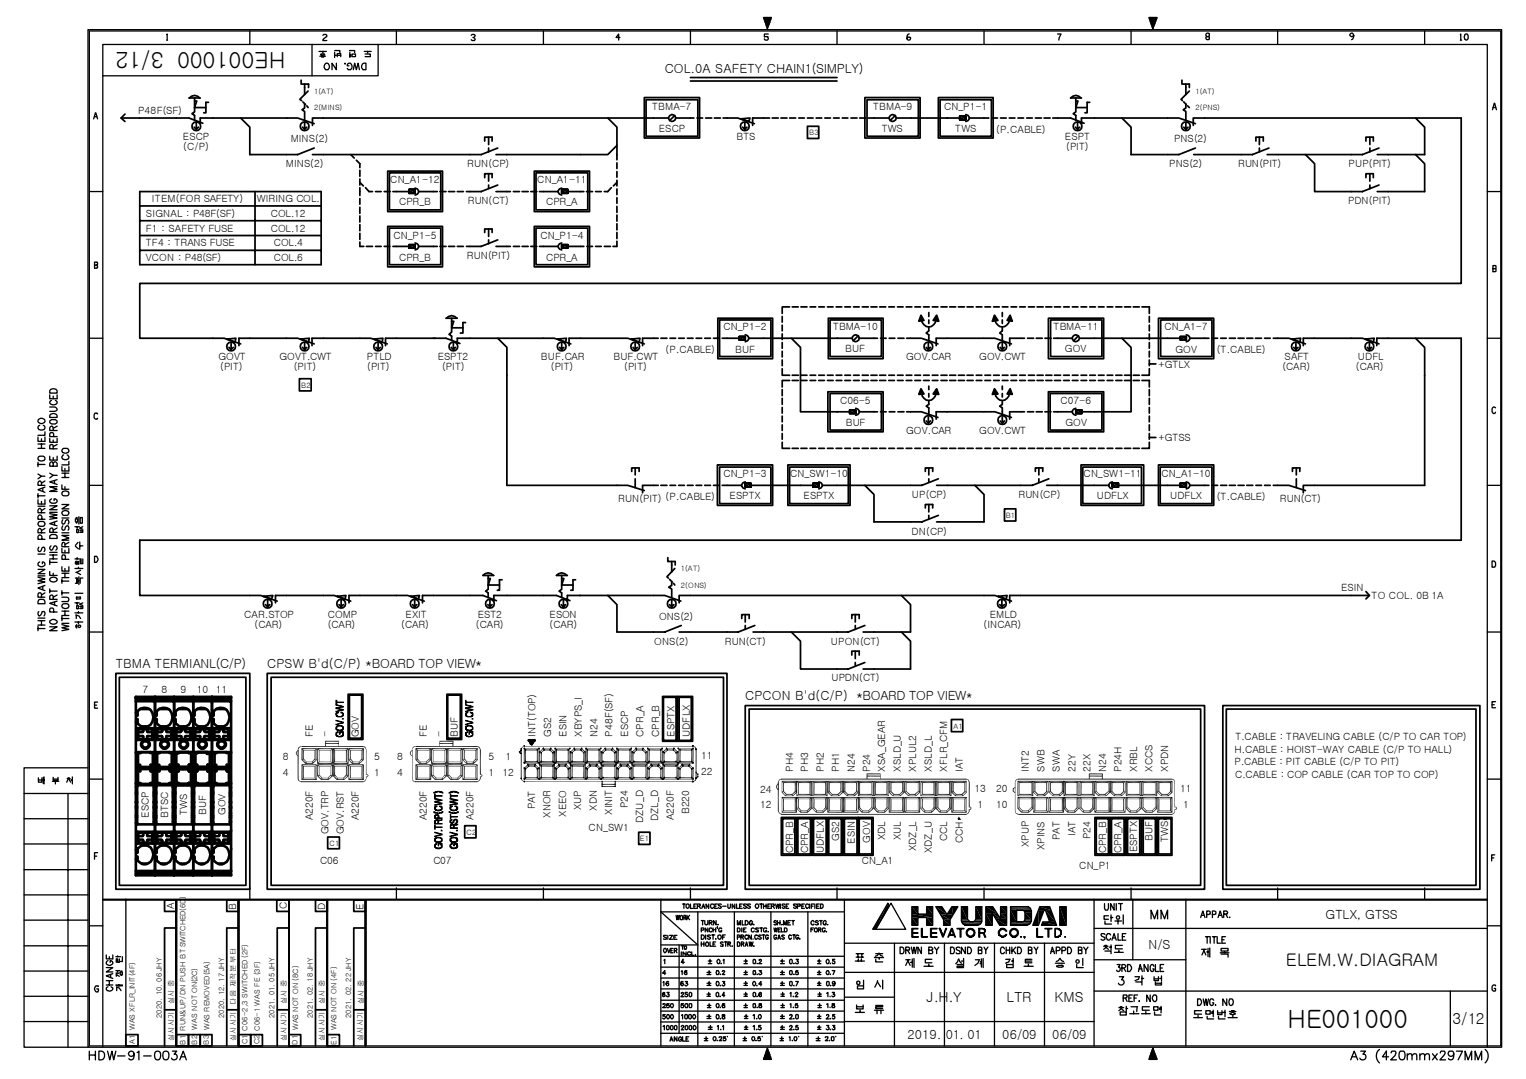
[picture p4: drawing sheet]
<svg xmlns="http://www.w3.org/2000/svg" width="297mm" height="210mm" viewBox="0 0 297 210" stroke-linecap="round" stroke-linejoin="round" font-family="sans-serif">
<defs><g id="words">
<text font-size="4.9" x="250.6" y="199.9">HE001000</text>
<g font-size="4.4">
<text x="31.9" y="10.1" transform="rotate(180 31.9 10.1)">3/12</text>
<text x="55.6" y="10.1" transform="rotate(180 55.6 10.1)">HE001000</text>
</g>
<text font-size="3.4" x="250.3" y="188">ELEM.W.DIAGRAM</text>
<text font-size="3" x="282.7" y="199.2">3/12</text>
<g font-size="2.7">
<text x="180.4" y="195">J.H.Y</text>
<text x="195.9" y="195">LTR</text>
<text x="205.3" y="195">KMS</text>
</g>
<g font-size="2.5">
<text x="129.4" y="14.2">COL.0A SAFETY CHAIN1(SIMPLY)</text>
<text x="22.5" y="129.9">TBMA TERMIANL(C/P)</text>
<text x="52" y="129.9">CPSW B'd(C/P) *BOARD TOP VIEW*</text>
<text x="145.1" y="136.2">CPCON B'd(C/P) *BOARD TOP VIEW*</text>
<text x="258" y="178.7">GTLX, GTSS</text>
<text x="223.5" y="184.6">N/S</text>
<text x="176.6" y="202">2019. 01. 01</text>
<text x="195.1" y="202">06/09</text>
<text x="204.8" y="202">06/09</text>
</g>
<g font-size="1.9">
<text x="26.9" y="22.1">P48F(SF)</text>
<text x="126.9" y="21.4">TBMA-7</text>
<text x="170" y="21.4">TBMA-9</text>
<text x="183.8" y="21.4">CN_P1-1</text>
<text x="35.6" y="27.3">ESCP</text>
<text x="35.7" y="29.2">(C/P)</text>
<text x="56.6" y="27.7">MINS(2)</text>
<text x="128.2" y="25.7">ESCP</text>
<text x="143.4" y="27.3">BTS</text>
<text x="171.6" y="25.7">TWS</text>
<text x="186" y="25.7">TWS</text>
<text x="193.9" y="25.8">(P.CABLE)</text>
<text x="207.3" y="27.3">ESPT</text>
<text x="207.5" y="29.2">(PIT)</text>
<text x="228.5" y="27.7">PNS(2)</text>
<text x="55.7" y="32.5">MINS(2)</text>
<text x="76" y="35.7">CN_A1-12</text>
<text x="91" y="32.5">RUN(CP)</text>
<text x="104.6" y="35.7">CN_A1-11</text>
<text x="227.6" y="32.5">PNS(2)</text>
<text x="241" y="32.5">RUN(PIT)</text>
<text x="262.5" y="32.5">PUP(PIT)</text>
<text x="29.6" y="39.4">ITEM(FOR SAFETY)</text>
<text x="50" y="39.4">WIRING COL.</text>
<text x="77.7" y="40">CPR_B</text>
<text x="91" y="39.6">RUN(CT)</text>
<text x="106.3" y="40">CPR_A</text>
<text x="262.4" y="39.6">PDN(PIT)</text>
<text x="28.4" y="42.3">SIGNAL : P48F(SF)</text>
<text x="28.4" y="47.9">TF4 : TRANS FUSE</text>
<text x="28.4" y="45.1">F1 : SAFETY FUSE</text>
<text x="52.7" y="42.3">COL.12</text>
<text x="52.7" y="45.1">COL.12</text>
<text x="53.3" y="47.9">COL.4</text>
<text x="76.6" y="46.4">CN_P1-5</text>
<text x="105.2" y="46.4">CN_P1-4</text>
<text x="28.4" y="50.8">VCON : P48(SF)</text>
<text x="53.3" y="50.8">COL.6</text>
<text x="77.7" y="50.7">CPR_B</text>
<text x="90.9" y="50.4">RUN(PIT)</text>
<text x="106.3" y="50.7">CPR_A</text>
<text x="140.8" y="64.3">CN_P1-2</text>
<text x="162.2" y="64.3">TBMA-10</text>
<text x="205.1" y="64.3">TBMA-11</text>
<text x="226.7" y="64.3">CN_A1-7</text>
<text x="42.5" y="70.1">GOVT</text>
<text x="54.4" y="70.1">GOVT.CWT</text>
<text x="71.4" y="70.1">PTLD</text>
<text x="85.2" y="70.1">ESPT2</text>
<text x="105.3" y="70.1">BUF.CAR</text>
<text x="119.4" y="70.1">BUF.CWT</text>
<text x="129.6" y="68.7">(P.CABLE)</text>
<text x="143.1" y="68.6">BUF</text>
<text x="164.5" y="68.5">BUF</text>
<text x="176.4" y="70.1">GOV.CAR</text>
<text x="190.6" y="70.1">GOV.CWT</text>
<text x="207.3" y="68.5">GOV</text>
<text x="225.5" y="71.6">+GTLX</text>
<text x="228.8" y="68.6">GOV</text>
<text x="236.8" y="68.7">(T.CABLE)</text>
<text x="250" y="70.1">SAFT</text>
<text x="264.3" y="70.1">UDFL</text>
<text x="42.9" y="72.1">(PIT)</text>
<text x="57.2" y="72.1">(PIT)</text>
<text x="71.5" y="72.1">(PIT)</text>
<text x="86" y="72.1">(PIT)</text>
<text x="107.2" y="72.1">(PIT)</text>
<text x="121.5" y="72.1">(PIT)</text>
<text x="249.6" y="72.1">(CAR)</text>
<text x="263.9" y="72.1">(CAR)</text>
<text x="163.5" y="78.6">C06-5</text>
<text x="164.6" y="82.8">BUF</text>
<text x="206.4" y="78.6">C07-6</text>
<text x="207.4" y="82.8">GOV</text>
<text x="176.4" y="84.4">GOV.CAR</text>
<text x="190.6" y="84.4">GOV.CWT</text>
<text x="225.5" y="85.9">+GTSS</text>
<text x="140.8" y="92.8">CN_P1-3</text>
<text x="153.8" y="92.8">CN_SW1-10</text>
<text x="210.9" y="92.8">CN_SW1-11</text>
<text x="226.1" y="92.8">CN_A1-10</text>
<text x="120.3" y="97.7">RUN(PIT) (P.CABLE)</text>
<text x="142" y="97.1">ESPTX</text>
<text x="156.4" y="97.1">ESPTX</text>
<text x="177.5" y="96.8">UP(CP)</text>
<text x="198.2" y="96.8">RUN(CP)</text>
<text x="213.5" y="97.1">UDFLX</text>
<text x="227.8" y="97.1">UDFLX</text>
<text x="236.8" y="97.3">(T.CABLE)</text>
<text x="249.1" y="97.7">RUN(CT)</text>
<text x="177.4" y="104">DN(CP)</text>
<text x="261.1" y="115">ESIN</text>
<text x="267" y="116.4">TO COL. 0B 1A</text>
<text x="47.5" y="120.2">CAR.STOP</text>
<text x="49.6" y="122.1">(CAR)</text>
<text x="63.8" y="120.2">COMP</text>
<text x="63.8" y="122.1">(CAR)</text>
<text x="78.1" y="122.1">(CAR)</text>
<text x="78.9" y="120.2">EXIT</text>
<text x="92.7" y="122.1">(CAR)</text>
<text x="93" y="120.2">EST2</text>
<text x="107" y="120.2">ESON</text>
<text x="107" y="122.1">(CAR)</text>
<text x="127.4" y="125.4">ONS(2)</text>
<text x="128.3" y="120.6">ONS(2)</text>
<text x="141.1" y="125.4">RUN(CT)</text>
<text x="161.7" y="125.4">UPON(CT)</text>
<text x="191.5" y="122.1">(INCAR)</text>
<text x="192.6" y="120.2">EMLD</text>
<text x="27.7" y="134.8">7</text>
<text x="31.4" y="134.8">8</text>
<text x="35.2" y="134.8">9</text>
<text x="38.3" y="134.8">10</text>
<text x="42" y="134.8">11</text>
<text x="161.8" y="132.5">UPDN(CT)</text>
<text x="60.9" y="143.4" transform="rotate(-90 60.9 143.4)">FE</text>
<text x="64" y="143.4" transform="rotate(-90 64 143.4)">-</text>
<text x="69.9" y="143.4" transform="rotate(-90 69.9 143.4)">GOV</text>
<text x="83.1" y="143.4" transform="rotate(-90 83.1 143.4)">FE</text>
<text x="86.1" y="143.4" transform="rotate(-90 86.1 143.4)">-</text>
<text x="89.1" y="143.4" transform="rotate(-90 89.1 143.4)">BUF</text>
<text x="104.3" y="143.4" transform="rotate(-90 104.3 143.4)">INT(TOP)</text>
<text x="107.3" y="143.4" transform="rotate(-90 107.3 143.4)">GS2</text>
<text x="110.3" y="143.4" transform="rotate(-90 110.3 143.4)">ESIN</text>
<text x="113.2" y="143.4" transform="rotate(-90 113.2 143.4)">XBYPS_I</text>
<text x="116.3" y="143.4" transform="rotate(-90 116.3 143.4)">N24</text>
<text x="119.2" y="143.4" transform="rotate(-90 119.2 143.4)">P48F(SF)</text>
<text x="122.3" y="143.4" transform="rotate(-90 122.3 143.4)">ESCP</text>
<text x="125.3" y="143.4" transform="rotate(-90 125.3 143.4)">CPR_A</text>
<text x="128.3" y="143.4" transform="rotate(-90 128.3 143.4)">CPR_B</text>
<text x="131.3" y="143.4" transform="rotate(-90 131.3 143.4)">ESPTX</text>
<text x="134.3" y="143.4" transform="rotate(-90 134.3 143.4)">UDFLX</text>
<text x="240.5" y="143.9">T.CABLE : TRAVELING CABLE (C/P TO CAR TOP)</text>
<text x="55.1" y="147.8">8</text>
<text x="72.8" y="147.8">5</text>
<text x="77.3" y="147.8">8</text>
<text x="95.1" y="147.8">5</text>
<text x="98.4" y="147.8">1</text>
<text x="136.5" y="147.7">11</text>
<text x="240.3" y="146.4">H.CABLE : HOIST-WAY CABLE (C/P TO HALL)</text>
<text x="240.3" y="148.9">P.CABLE : PIT CABLE (C/P TO PIT)</text>
<text x="55.1" y="150.9">4</text>
<text x="72.8" y="150.9">1</text>
<text x="77.3" y="150.9">4</text>
<text x="95.1" y="150.9">1</text>
<text x="97.8" y="150.9">12</text>
<text x="136.5" y="150.7">22</text>
<text x="147.9" y="154.2">24</text>
<text x="154.4" y="150.1" transform="rotate(-90 154.4 150.1)">PH4</text>
<text x="157.3" y="150.1" transform="rotate(-90 157.3 150.1)">PH3</text>
<text x="160.4" y="150.1" transform="rotate(-90 160.4 150.1)">PH2</text>
<text x="163.4" y="150.1" transform="rotate(-90 163.4 150.1)">PH1</text>
<text x="166.4" y="150.1" transform="rotate(-90 166.4 150.1)">N24</text>
<text x="169.4" y="150.1" transform="rotate(-90 169.4 150.1)">P24</text>
<text x="172.3" y="150.1" transform="rotate(-90 172.3 150.1)">XSA_GEAR</text>
<text x="175.4" y="150.1" transform="rotate(-90 175.4 150.1)">XSLD_U</text>
<text x="178.3" y="150.1" transform="rotate(-90 178.3 150.1)">XPLUL2</text>
<text x="181.4" y="150.1" transform="rotate(-90 181.4 150.1)">XSLD_L</text>
<text x="184.3" y="150.1" transform="rotate(-90 184.3 150.1)">XFLR_CFM</text>
<text x="187.4" y="150.1" transform="rotate(-90 187.4 150.1)">IAT</text>
<text x="189.7" y="154.1">13</text>
<text x="193.9" y="154.1">20</text>
<text x="200.3" y="150.1" transform="rotate(-90 200.3 150.1)">INT2</text>
<text x="203.3" y="150.1" transform="rotate(-90 203.3 150.1)">SWB</text>
<text x="206.3" y="150.1" transform="rotate(-90 206.3 150.1)">SWA</text>
<text x="209.3" y="150.1" transform="rotate(-90 209.3 150.1)">22Y</text>
<text x="212.3" y="150.1" transform="rotate(-90 212.3 150.1)">22X</text>
<text x="215.3" y="150.1" transform="rotate(-90 215.3 150.1)">N24</text>
<text x="218.3" y="150.1" transform="rotate(-90 218.3 150.1)">P24H</text>
<text x="221.3" y="150.1" transform="rotate(-90 221.3 150.1)">XRBL</text>
<text x="224.3" y="150.1" transform="rotate(-90 224.3 150.1)">XCCS</text>
<text x="227.4" y="150.1" transform="rotate(-90 227.4 150.1)">XPDN</text>
<text x="229.7" y="154.1">11</text>
<text x="240.4" y="151.4">C.CABLE : COP CABLE (CAR TOP TO COP)</text>
<text x="29" y="159.1" transform="rotate(-90 29 159.1)">ESCP</text>
<text x="32.7" y="159.1" transform="rotate(-90 32.7 159.1)">BTSC</text>
<text x="36.4" y="158.6" transform="rotate(-90 36.4 158.6)">TWS</text>
<text x="40.2" y="158.5" transform="rotate(-90 40.2 158.5)">BUF</text>
<text x="43.9" y="158.6" transform="rotate(-90 43.9 158.6)">GOV</text>
<text x="60.9" y="159.6" transform="rotate(-90 60.9 159.6)">A220F</text>
<text x="69.9" y="159.6" transform="rotate(-90 69.9 159.6)">A220F</text>
<text x="83.1" y="159.6" transform="rotate(-90 83.1 159.6)">A220F</text>
<text x="92.1" y="159.6" transform="rotate(-90 92.1 159.6)">A220F</text>
<text x="104.2" y="157.4" transform="rotate(-90 104.2 157.4)">PAT</text>
<text x="107.1" y="159.1" transform="rotate(-90 107.1 159.1)">XNOR</text>
<text x="110.2" y="158.9" transform="rotate(-90 110.2 158.9)">XEEO</text>
<text x="113.1" y="157.6" transform="rotate(-90 113.1 157.6)">XUP</text>
<text x="114.6" y="161.7">CN_SW1</text>
<text x="116.2" y="157.7" transform="rotate(-90 116.2 157.7)">XDN</text>
<text x="119.2" y="158.5" transform="rotate(-90 119.2 158.5)">XINIT</text>
<text x="122.2" y="157.2" transform="rotate(-90 122.2 157.2)">P24</text>
<text x="125.2" y="160.1" transform="rotate(-90 125.2 160.1)">DZU_D</text>
<text x="128.1" y="159.8" transform="rotate(-90 128.1 159.8)">DZL_D</text>
<text x="131.2" y="159.5" transform="rotate(-90 131.2 159.5)">A220F</text>
<text x="134.1" y="158.4" transform="rotate(-90 134.1 158.4)">B220</text>
<text x="147.9" y="157.2">12</text>
<text x="190.3" y="157.2">1</text>
<text x="193.9" y="157.2">10</text>
<text x="230.3" y="157.2">1</text>
<text x="62.3" y="168">C06</text>
<text x="64" y="162.3" transform="rotate(-90 64 162.3)">GOV.TRP</text>
<text x="66.9" y="162.3" transform="rotate(-90 66.9 162.3)">GOV.RST</text>
<text x="84.4" y="168">C07</text>
<text x="154.4" y="166" transform="rotate(-90 154.4 166)">CPR_B</text>
<text x="157.3" y="166" transform="rotate(-90 157.3 166)">CPR_A</text>
<text x="160.4" y="166" transform="rotate(-90 160.4 166)">UDFLX</text>
<text x="163.4" y="163.6" transform="rotate(-90 163.4 163.6)">GS2</text>
<text x="166.4" y="164.1" transform="rotate(-90 166.4 164.1)">ESIN</text>
<text x="169.4" y="163.9" transform="rotate(-90 169.4 163.9)">GOV</text>
<text x="172.3" y="163.4" transform="rotate(-90 172.3 163.4)">XDL</text>
<text x="175.4" y="163.4" transform="rotate(-90 175.4 163.4)">XUL</text>
<text x="178.3" y="165.6" transform="rotate(-90 178.3 165.6)">XDZ_L</text>
<text x="181.4" y="166" transform="rotate(-90 181.4 166)">XDZ_U</text>
<text x="184.3" y="163.6" transform="rotate(-90 184.3 163.6)">CCL</text>
<text x="187.4" y="164" transform="rotate(-90 187.4 164)">CCH</text>
<text x="200.3" y="164.9" transform="rotate(-90 200.3 164.9)">XPUP</text>
<text x="203.3" y="165.4" transform="rotate(-90 203.3 165.4)">XPINS</text>
<text x="206.3" y="163.4" transform="rotate(-90 206.3 163.4)">PAT</text>
<text x="209.3" y="162.7" transform="rotate(-90 209.3 162.7)">IAT</text>
<text x="212.3" y="163.3" transform="rotate(-90 212.3 163.3)">P24</text>
<text x="215.3" y="166" transform="rotate(-90 215.3 166)">CPR_B</text>
<text x="218.3" y="166" transform="rotate(-90 218.3 166)">CPR_A</text>
<text x="221.3" y="165.8" transform="rotate(-90 221.3 165.8)">ESPTX</text>
<text x="224.3" y="163.6" transform="rotate(-90 224.3 163.6)">BUF</text>
<text x="227.4" y="163.8" transform="rotate(-90 227.4 163.8)">TWS</text>
<text x="167.8" y="168.1">CN_A1</text>
<text x="210.1" y="169.1">CN_P1</text>
<text x="33.9" y="176.8" transform="rotate(-90 33.9 176.8)">A</text>
<text x="46" y="177" transform="rotate(-90 46 177)">B</text>
<text x="55.8" y="176.9" transform="rotate(-90 55.8 176.9)">C</text>
<text x="63.3" y="177" transform="rotate(-90 63.3 177)">D</text>
<text x="70.7" y="177" transform="rotate(-90 70.7 177)">E</text>
</g>
<g font-size="1.4">
<text x="61.2" y="18.2">1(AT)</text>
<text x="61.2" y="21.4">2(MINS)</text>
<text x="232.7" y="18.2">1(AT)</text>
<text x="232.7" y="21.4">2(PNS)</text>
<text x="157.5" y="26.3">B3</text>
<text x="58.6" y="75.5">B2</text>
<text x="195.8" y="100.8">B1</text>
<text x="132.5" y="111.1">1(AT)</text>
<text x="132.5" y="114.3">2(ONS)</text>
<text x="185.6" y="141.7">A1</text>
<text x="64.1" y="164.5">C1</text>
<text x="90.8" y="162.4">C2</text>
<text x="124.6" y="163.7">E1</text>
<text x="33.8" y="195.3" transform="rotate(-90 33.8 195.3)">실시 중</text>
<text x="45.9" y="195.4" transform="rotate(-90 45.9 195.4)">다음 제작분 부터</text>
<text x="55.7" y="195.3" transform="rotate(-90 55.7 195.3)">실시 중</text>
<text x="63.2" y="195.3" transform="rotate(-90 63.2 195.3)">실시 중</text>
<text x="70.7" y="195.3" transform="rotate(-90 70.7 195.3)">실시 중</text>
<text x="26.3" y="203.1" transform="rotate(-90 26.3 203.1)">A1</text>
<text x="26.3" y="200.4" transform="rotate(-90 26.3 200.4)">WAS XFLR_INIT(4F)</text>
<text x="31.5" y="198" transform="rotate(-90 31.5 198)">2020. 10. 06 JHY</text>
<text x="33.8" y="202.5" transform="rotate(-90 33.8 202.5)">실시시기</text>
<text x="36.1" y="203.2" transform="rotate(-90 36.1 203.2)">B1</text>
<text x="36.1" y="200.5" transform="rotate(-90 36.1 200.5)">RUN&amp;UP/DN PUSH BT SWITCHED(6D)</text>
<text x="38.4" y="203.2" transform="rotate(-90 38.4 203.2)">B2</text>
<text x="38.4" y="200.4" transform="rotate(-90 38.4 200.4)">WAS NOT ON(2C)</text>
<text x="40.7" y="203.2" transform="rotate(-90 40.7 203.2)">B3</text>
<text x="40.8" y="200.4" transform="rotate(-90 40.8 200.4)">WAS REMOVED(5A)</text>
<text x="43.6" y="198" transform="rotate(-90 43.6 198)">2020. 12. 17 JHY</text>
<text x="45.9" y="202.5" transform="rotate(-90 45.9 202.5)">실시시기</text>
<text x="48.2" y="203.1" transform="rotate(-90 48.2 203.1)">C1</text>
<text x="48.2" y="200.5" transform="rotate(-90 48.2 200.5)">C06-2,3 SWITCHED (2F)</text>
<text x="50.5" y="203.1" transform="rotate(-90 50.5 203.1)">C2</text>
<text x="50.6" y="200.5" transform="rotate(-90 50.6 200.5)">C06-1 WAS FE (3F)</text>
<text x="53.5" y="198" transform="rotate(-90 53.5 198)">2021. 01. 05 JHY</text>
<text x="55.7" y="202.5" transform="rotate(-90 55.7 202.5)">실시시기</text>
<text x="57.9" y="203.2" transform="rotate(-90 57.9 203.2)">D1</text>
<text x="58" y="200.4" transform="rotate(-90 58 200.4)">WAS NOT ON (8C)</text>
<text x="60.9" y="198" transform="rotate(-90 60.9 198)">2021. 02. 18 JHY</text>
<text x="63.2" y="202.5" transform="rotate(-90 63.2 202.5)">실시시기</text>
<text x="65.5" y="203.2" transform="rotate(-90 65.5 203.2)">E1</text>
<text x="65.5" y="200.4" transform="rotate(-90 65.5 200.4)">WAS NOT ON (4F)</text>
<text x="68.4" y="198" transform="rotate(-90 68.4 198)">2021. 02. 22 JHY</text>
<text x="70.6" y="202.5" transform="rotate(-90 70.6 202.5)">실시시기</text>
</g>
</g></defs>
<g fill="none" stroke="#000" stroke-width=".25">
<path d="M17.1 5.8h275.2v197.9h-275.2zM17.4 6h274.7v197.5h-274.7zM32.5 6.7v-.1v1.2M32.5 7.8h.1M48.6 6v2.7M60.7 8.7v6M62.1 10h1.4M62.3 10.9h1.1M62.4 10.7l.5 .1M62.5 10.5v.1M62.6 11.1h.4M62.6 10.5l-.2 .1"/>
<path d="M62.7 10.5l.5 .1M62.9 6.9l.1-.2h.4l.2 .2v.2l-.7 .6v.2h.7M62.9 10v.3M63.1 10.5v.1M63.2 10.7l-.2 .1M63.4 12.4l.1-.1a.64 .64 0 0 1 .6 .7 .64 .64 0 0 1-.7 .6l-.3-.5v-.3zM65.1 9.8h1.1v.5M65.1 10.8h.4M65.1 10.2v1M65.5 12.3v1.3l-.9-1.3v1.3M65.6 11v-.6h.7v.6M65.6 10.8h.7"/>
<path d="M67.1 12.4l.1-.1v.2M67.9 12.8h-.3a.47 .47 0 0 1 .5-.5 .47 .47 0 0 1 .4 .5v.3a.49 .49 0 0 1-.4 .5 .49 .49 0 0 1-.5-.3M68 9.8h1v.5M68.1 10.9h.3M68.1 10.7h.3M68.1 10.2v1M68.5 10.5h.7v.5h-.7zM68.8 13.6l.2-1.3 .4 1.3 .3-1.3 .3 1.3M70.6 12.5l.2-.2h.4v1.3h-.6l-.1-.3-.1-.5zM70.9 10h1.3M71.1 10.5h1v.5h-1M71.6 10v.3"/>
<path d="M73.6 8.7v6h-53.6M77.2 6v2.7M91.7 6.9l.2-.2h.4l.2 .2-.1 .2-.3 .2M92.1 7.3l.3 .2v.3l-.5 .1-.2-.2M105.8 6v2.7M120.7 7.3h-.8l.5-.7v1.2M134.4 6v2.7M148.6 3.4h1.5l-.7 2.2zM148.9 3.4l-.2 .3M149.2 3.4l-.4 .5M149.5 5.3l-.2 .1M149.5 3.4l-.6 .7"/>
<path d="M149.5 6.6h-.7v.6l.7-.1v.6l-.5 .1-.2-.3M149.7 4.8l-.5 .4M149.8 3.4l-.8 .9M149.9 4.3l-.8 .7M150.1 3.8l-1 1M150.1 3.4l-1.1 1.1M162.9 6v2.7M177 6.6a.65 .65 0 0 0-.5 .6 .65 .65 0 0 0 .3 .6l.4-.1a.34 .34 0 0 0-.2-.5 .34 .34 0 0 0-.4 .3M191.5 6v2.7M205.9 6.6h.6l-.4 1.2M220.2 6v2.7M223.6 3.4h1.6l-.8 2.2z"/>
<path d="M223.8 3.4l-.1 .2M224.1 3.4l-.3 .3M224.4 5.5h.1M224.4 3.4l-.5 .6M224.6 5l-.3 .3M224.7 3.4l-.8 .8M224.8 4.6l-.6 .5M225 4.1l-.9 .7M225 3.4l-1 1M225.2 3.6l-1.1 1.1M235 7.1h-.2a.36 .36 0 0 0 .2 .6l.4-.1v-.4l-.3-.1M248.7 6v2.7"/>
<path d="M263.5 6.9a.35 .35 0 0 1-.5 .2 .35 .35 0 0 1-.1-.6l.1-.1a.65 .65 0 0 1 .5 .6 .65 .65 0 0 1-.2 .6l-.2 .1M277.3 6v2.7M284.3 6.7v-.1v1.2M284.3 7.8h.2M285.1 6.8l.2-.2a.59 .59 0 0 1 .5 .4 .59 .59 0 0 1-.1 .6 .43 .43 0 0 1-.6 .1 .43 .43 0 0 1-.1-.6zM17.4 37.3h2.6M18.2 23.1l.4-1.2 .4 1.2M18.4 22.7h.4M289.5 37.3h2.6M290.5 21.4l.4-1.3 .4 1.3M290.6 20.9h.5M18.4 51.6h.5v-.6h-.5v1.2h.5l.1-.4-.1-.2h-.2"/>
<path d="M290.6 52.3l.6-.1-.1-.5h-.5v1.1h.5l.1-.5h-.3M9.7 79.2h1l.4 .4-.1 .3-.3 .1h-1M9.7 76.8v.8h1.4v-.8M9.8 75.9a.77 .77 0 0 1 .9-.2 .77 .77 0 0 1 .4 .8h-1.4zM10 77.9l-.2 .2a.65 .65 0 0 0 .3 .7 .65 .65 0 0 0 .8-.1l.2-.3v-.2l-.3-.3M10.4 77.1v.5M17.4 65.8h2.6M289.5 65.8h2.6M291.1 79.3a.45 .45 0 0 0-.6 0 .45 .45 0 0 0-.1 .6l.3 .5h.3l.1-.2M7.4 97.2v.9h1.3v-.9M7.4 92.2l.7 .4-.7 .5M7.4 85v.9h1.3v-.9"/>
<path d="M7.4 89.9v.9M7.4 96v.9M7.4 98.5h1.3M7.4 96.4h1.3M7.4 90.4h1.3M7.4 87.2h1.3M7.4 86.4h1.3M7.5 81.6a.66 .66 0 0 1 .8-.2 .66 .66 0 0 1 .4 .7 .71 .71 0 0 1-.8 .3 .71 .71 0 0 1-.5-.6zM7.6 88.8a.71 .71 0 0 1 .7-.1 .71 .71 0 0 1 .4 .6 .73 .73 0 0 1-.7 .4 .73 .73 0 0 1-.6-.6zM7.7 82.7a.47 .47 0 0 0-.3 .6 .47 .47 0 0 0 .5 .4h.3a.47 .47 0 0 0 .6-.4 .47 .47 0 0 0-.4-.6M8.1 99.8l-.1-.7-.4-.2-.2 .3v.6h1.3M8.1 94.4l-.1-.7-.4-.1-.2 .3v.5h1.3"/>
<path d="M8.1 85.4v.5M8.1 86.4v.8M8.1 97.6v.5M8.1 92.6h.6M8.3 95v.6M8.7 94.8l-1.3 .5 1.3 .5M8.7 84v.7h-1.3M8.7 98.9l-.6 .4M8.7 93.6l-.6 .4M9.7 99.9l1.4 .3-1.4 .3 1.4 .3-1.4 .2M9.7 98.4h1.4l-1.4 .8h1.4M9.7 92l.7 .5-.7 .5"/>
<path d="M9.7 88.7v.8h1.4v-.8M9.7 85.3v.7h1.4v-.7M9.7 99.7h1.4M9.8 81.8a1.01 1.01 0 0 1 1.3 .2 .71 .71 0 0 1-1.2 .4 .36 .36 0 0 1-.1-.6zM9.9 80.5a.76 .76 0 0 1 .8 0 .76 .76 0 0 1 .4 .7h-1.4v-.3zM10 97a.44 .44 0 0 0-.3 .6 .44 .44 0 0 0 .6 .3h.2a.45 .45 0 0 0 .6-.4 .45 .45 0 0 0-.6-.5v.4M10.4 90.2l.2-.4 .4 .1 .1 .3v.5h-1.4v-.5l.1-.3h.5l.1 .8M10.4 87.3l-.1-.8h-.5l-.1 .8h1.4M10.4 83.7l-.1-.7h-.5l-.1 .2v.5h1.4M10.4 85.6v.4M10.4 89v.5M10.4 92.5h.7"/>
<path d="M10.4 84.9v-.5l-.2-.2a.34 .34 0 0 0-.5 .2v.5h1.4M10.6 93.5v.6M11.1 94.7h-1.4l1.4 .5-1.4 .4h1.4M11.1 93.3l-1.4 .4 1.4 .5M11.1 86.5l-.7 .4M11.1 82.9l-.7 .4M12.1 98.1h1.3l-1.3 .9h1.3M12.1 94.3v.9h1.3M12.1 90.8v.8h1.3v-.8M12.1 92.9h1.3M12.1 92h1.3M12.2 99.4l.7-.1a.47 .47 0 0 1 .5 .5 .47 .47 0 0 1-.5 .5l-.7-.1-.1-.3z"/>
<path d="M12.2 95.6l.7-.1a.47 .47 0 0 1 .5 .5 .47 .47 0 0 1-.5 .4h-.5l-.3-.1v-.4zM12.2 87.3a.71 .71 0 0 1 .8-.1 .71 .71 0 0 1 .4 .6 .73 .73 0 0 1-.8 .4 .73 .73 0 0 1-.5-.6zM12.4 88.5a.47 .47 0 0 0-.4 .5 .47 .47 0 0 0 .6 .4h.3a.47 .47 0 0 0 .5-.4 .47 .47 0 0 0-.3-.5M12.6 91.1v.5M12.6 92v.9M12.6 94.7v.5M13.4 89.8v.6h-1.3M17.4 94.4h2.6M19 80.5a.42 .42 0 0 0-.6-.1 .42 .42 0 0 0-.1 .6 .38 .38 0 0 0 .2 .5 .38 .38 0 0 0 .5-.1M289.5 94.4h2.6M7.4 112.3l1.3 .3-1.3 .4 1.3 .2-1.3 .4M7.4 110.8h1.3l-1.3 .8h1.3"/>
<path d="M7.4 112h1.3M7.4 107.8h1.3M7.6 116.7a.73 .73 0 0 1 .8-.1 .73 .73 0 0 1 .3 .8h-1.3zM7.6 101.5a.71 .71 0 0 1 .7-.1 .71 .71 0 0 1 .4 .6 .73 .73 0 0 1-.7 .4 .73 .73 0 0 1-.6-.6zM7.6 119l-.2 .2 .2 .6 .4-.2 .2-.6a.34 .34 0 0 1 .5 .2l-.1 .6M7.6 106.4l-.2 .4 .2 .5h.2l.4-.7 .4-.2 .1 .4-.1 .5M7.7 109.3a.47 .47 0 0 0-.3 .6 .47 .47 0 0 0 .5 .4h.3a.47 .47 0 0 0 .6-.5 .47 .47 0 0 0-.6-.5v.4M8.1 116.2l-.1-.8-.4-.1-.2 .3v.6h1.3M8.1 103.6l-.1-.6-.4-.2-.2 .3v.5h1.3M8.2 104.9l-.1-.7-.5-.1-.2 .3v.5h1.3M8.2 101l-.1-.7-.5-.1-.2 .3v.5h1.3M8.3 114.1v.6"/>
<path d="M8.7 113.9l-1.3 .5 1.3 .5M8.7 115.3l-.6 .5M8.7 102.8l-.6 .4M9.7 111.2v.7h1.4M9.7 115h1.4M9.7 109v.8M9.7 114.6v.7M9.7 109.4h1.4M9.7 108.7h1.4M9.7 108h1.4M9.7 107.5h1.4M9.8 104.2a1.01 1.01 0 0 1 1.3 .1v.4h-1.4z"/>
<path d="M9.9 112.4a.77 .77 0 0 1 1.2 .5 .8 .8 0 0 1-.8 .3 .8 .8 0 0 1-.6-.6zM9.9 106.2a.45 .45 0 0 0-.2 .4 .45 .45 0 0 0 .3 .4l.7-.8a.44 .44 0 0 1 .4 .3 .44 .44 0 0 1-.2 .5M10.4 116.6l-.1-.8h-.5l-.1 .8h1.4M10.4 103.6l-.1-.8h-.5l-.1 .3v.5h1.4M10.4 108v.7M10.4 111.5v.4M10.4 119.1v-.6l-.2-.2a.34 .34 0 0 0-.5 .2v.6h1.4M10.6 101.6v.5M10.6 117.1v.6M11.1 116.9l-1.4 .5 1.4 .5M11.1 101.4l-1.4 .5 1.4 .4M11.1 115.8l-.7 .4"/>
<path d="M11.1 102.7l-.7 .4M12.1 116.2h.9l.2 .1 .2 .3-.2 .4h-1.1M12.1 110.3v.8h1.3v-.8M12.1 106.7v.8h1.3v-.8M12.1 112.6v.9M12.1 114.9v.9M12.1 119.9v.8M12.1 119.7h1.3M12.1 118.9h1.3M12.1 115.3h1.3M12.1 113h1.3M12.1 112.4h1.3"/>
<path d="M12.1 111.5h1.3M12.1 103.6h1.3M12.1 100.8h1.3M12.1 117.6a.89 .89 0 0 1 1.3 .2v.2a.73 .73 0 0 1-.8 .4 .73 .73 0 0 1-.5-.6zM12.2 102.3l-.1 .3 .1 .5 .4-.1 .1-.5 .3-.2a.47 .47 0 0 1 .4 .3 .47 .47 0 0 1-.2 .5M12.2 101.1l-.1 .3 .1 .6 .4-.1 .1-.5 .3-.3a.47 .47 0 0 1 .4 .3 .47 .47 0 0 1-.2 .6M12.6 106.4v-.7l-.2-.2-.3 .1v.8h1.3M12.6 107v.5M12.6 110.6v.5M12.6 111.5v.9M12.6 118.9v.8M12.7 108.8l-.1-.8h-.5v.8h1.3"/>
<path d="M13.4 104.2h-1.3l1.3 .5-1.3 .4h1.3M13.4 105.5l-.8 .4M14.6 108.7h.8M14.6 119.2h1.5M14.6 117.3h.8M14.6 115.4h1.5M14.6 110.6h1.5M14.6 102.5h.8M14.7 112.5h.4v1h-.4M14.7 100.9v.5M14.7 109.3v.4M14.7 106.3l.6 .5"/>
<path d="M14.8 119.6l.6 .2 .3 .5M14.8 111.4h.1M14.8 101.4v.3h.2M14.8 109.1v.7M14.8 119.6v.7M14.8 100.8v.2M14.8 100.7h.2M14.9 117.9h.4v.5l-.2 .1-.2-.1zM14.9 116.1v.5M14.9 103.1h.4v.5h-.2h-.2zM14.9 112.5v1M14.9 111.4l.8 .4"/>
<path d="M14.9 100.8l.1 .2M15 102.5v.3M15 108.5v.2M15 117.3v.3M15 116.2h.5M15 116.5h.5M15 109.2h.4M15 109.7h.4M15 101.4l-.1 .3M15.1 100.9v.5M15.1 109.3v.4M15.2 113h.2"/>
<path d="M15.2 105.5l-.5 .6M15.3 109.3v.4M15.3 110.3v.3M15.3 119v.2M15.4 100.5v1.5M15.4 112.2v1.5M15.5 118h.6v.4h-.6M15.5 103.1h.6v.5h-.6M15.5 105.4v1.5M15.5 106.2h.6M15.6 100.7h.4v1.1h-.4zM15.6 116.1v.4"/>
<path d="M15.7 110.9l-.8 .5M15.8 103.1v.5M15.8 118v.4M16.1 112.5h-.5v1M16.1 108.7v1h-.3v-1h-.2v1M16.1 117.3l-.6 .2 .6 .3M16.1 102.5l-.6 .2 .6 .3M18.4 108.2h.3a.63 .63 0 0 1 .4 .8 .63 .63 0 0 1-.7 .4zM290.4 109.1h.5a.81 .81 0 0 1 0 1.2h-.5zM7.4 122.3h1.3M7.4 121.8v.9M7.4 121.6h1.3"/>
<path d="M7.4 120.7h1.3M7.4 120.2h1.3M8.1 120.7v.9M9.7 121.9h1.4l-1.4 .8h1.4M9.8 120.7a.78 .78 0 0 1 .7-.2 .78 .78 0 0 1 .6 .6 .8 .8 0 0 1-.8 .3 .8 .8 0 0 1-.6-.6zM12.1 121.5l1.3 .3-1.3 .3 1.3 .3-1.3 .3M12.1 121.3h1.3M12.1 120.3h1.3M14.6 121h1.5M14.8 121.7v.3M14.9 121.5v.7M15.2 121.7h.5v.2l-.3 .2-.2-.2z"/>
<path d="M15.3 121v.3M17.4 123h2.6M18.4 137.2h.4M19 136.6h-.6v1.2h.6M289.5 123h2.6M290.4 137.1h.5M291.1 136.5h-.7v1.2h.7M4.7 154.4h12.4M4.7 159.3h12.4M7.5 151.3v.9h.7v-.9M7.5 151.7h.7M8.4 151.7h.2"/>
<path d="M8.4 151.2v1.2M8.6 151.1v1.4M10.2 152h1.3M10.4 151.2v.6h.9v-.6M10.4 151.6h.9M10.8 152v.5M13.1 151.5h.6M13.2 154.4v49.3M13.2 151.3h.3M13.3 151.5l-.3 .7M13.4 151.5l.3 .7M13.8 151.7h.3"/>
<path d="M14.1 151.1v1.4M17.1 149.4h-12.4v54.3h12.4M17.4 151.6h2.6M101.1 146.2v.1M101.4 146v.1M101.4 146.5v.1M101.5 145.6v.1M101.5 146v.1M101.5 146.5v.1M101.5 151.4v.1M102.1 145v.1M102.1 145.6h.1"/>
<path d="M102.1 148.4h.1M102.1 149.4v.1M102.1 151.5v.1M102.1 152v.1M102.3 145.8v.1M102.3 148.1v.1M102.3 149.5v.1M102.3 151.2v.1M102.7 148.7v.1M102.8 143.9h.3v.3l-.3-.1zM102.9 143.9h.3v.3l-.3-.1zM102.9 144l.3-.1v.4l-.3-.1z"/>
<path d="M102.9 148.9v.1M103.1 144.3l.2-.1v.3h-.2zM103.2 143.9h.2v.3l-.2-.1zM103.2 144.5l.2-.1v.3l-.2-.1zM103.2 144.6l.3-.1v.4l-.3-.1zM103.3 144.6l.3-.1v.4l-.3-.1zM103.5 143.9h.2v.3l-.2-.1zM103.5 144.4l.2-.1v.3l-.2-.1zM103.6 144.3l.2-.1v.3h-.2zM103.8 143.9h.3v.3l-.3-.1zM104.1 148.9v.1M104.2 148.7v.1"/>
<path d="M104.6 145.8v.1M104.6 148.1v.1M104.6 149.5v.1M104.6 151.2v.1M104.9 145.6h.1M104.9 148.4h.1M104.9 149.4v.1M104.9 151.5v.1M105 146.2v.1M105 148.4h.1M105 148.7v.1M105 151.5v.1"/>
<path d="M105.4 146.4v.1M105.4 148.1v.1M105.4 148.9v.1M105.4 151.2v.1M105.8 145.6h.1M105.9 145.8v.1M107 145.8v.1M107.2 145.6h.1M107.6 146.4v.1M107.6 148.1v.1M107.6 148.9v.1M107.6 151.2v.1"/>
<path d="M107.9 146.2v.1M107.9 148.4h.1M107.9 148.7v.1M107.9 151.5v.1M108.1 145.6h.1M108.1 148.4h.1M108.1 149.4v.1M108.1 151.5v.1M108.3 145.8v.1M108.3 148.1v.1M108.3 149.5v.1M108.3 151.2v.1"/>
<path d="M108.7 148.7v.1M108.9 148.9v.1M110 148.9v.1M110.2 148.7v.1M110.6 145.8v.1M110.6 148.1v.1M110.6 149.5v.1M110.6 151.2v.1M110.9 145.6h.1M110.9 148.4h.1M110.9 149.4v.1M110.9 151.5v.1"/>
<path d="M111 146.2v.1M111 148.4h.1M111 148.7v.1M111 151.5v.1M111.4 146.4v.1M111.4 148.1v.1M111.4 148.9v.1M111.4 151.2v.1M111.8 145.6h.1M111.9 145.8v.1M113.1 145.8v.1M113.2 145.6h.1"/>
<path d="M113.7 146.4v.1M113.7 148.1v.1M113.7 148.9v.1M113.7 151.2v.1M113.9 146.2v.1M113.9 148.4h.1M113.9 148.7v.1M113.9 151.5v.1M114.1 145.6h.1M114.1 148.4h.1M114.1 149.4v.1M114.1 151.5v.1"/>
<path d="M114.3 145.8v.1M114.3 148.1v.1M114.3 149.5v.1M114.3 151.2v.1M114.8 148.7v.1M114.9 148.9v.1M116 148.9v.1M116.2 148.7v.1M116.6 145.8v.1M116.6 148.1v.1M116.6 149.5v.1M116.6 151.2v.1"/>
<path d="M117 145.6h.1M117 148.4h.1M117 149.4v.1M117 151.5v.1M117 146.2v.1M117 148.7v.1M117.2 152v.1M117.2 152.5v.1M117.2 152.9v.1M117.4 146.4v.1M117.4 148.1v.1M117.4 148.9v.1"/>
<path d="M117.4 151.2v.1M117.8 145.6h.1M117.9 145.8v.1M119.1 145.8v.1M119.2 145.6h.1M119.7 146.4v.1M119.7 148.1v.1M119.7 148.9v.1M119.7 151.2v.1M119.7 152v.1M119.7 152.5v.1M119.7 152.9v.1"/>
<path d="M119.9 146.2v.1M119.9 148.4h.1M119.9 148.7v.1M119.9 151.5v.1M120.1 145.6h.1M120.1 148.4h.1M120.1 149.4v.1M120.1 151.5v.1M120.3 145.8v.1M120.3 148.1v.1M120.3 149.5v.1M120.3 151.2v.1"/>
<path d="M120.8 148.7v.1M120.9 148.9v.1M122 148.9v.1M122.2 148.7v.1M122.6 145.8v.1M122.6 148.1v.1M122.6 149.5v.1M122.6 151.2v.1M122.9 145.6h.1M122.9 148.4h.1M122.9 149.4v.1M122.9 151.5v.1"/>
<path d="M123 146.2v.1M123 148.4h.1M123 148.7v.1M123 151.5v.1M123.4 146.4v.1M123.4 148.1v.1M123.4 148.9v.1M123.4 151.2v.1M123.8 145.6h.1M123.9 145.8v.1M125.1 145.8v.1M125.2 145.6h.1"/>
<path d="M125.7 146.4v.1M125.7 148.1v.1M125.7 148.9v.1M125.7 151.2v.1M125.9 146.2v.1M125.9 148.4h.1M125.9 148.7v.1M125.9 151.5v.1M126.1 145.6h.1M126.1 148.4h.1M126.1 149.4v.1M126.1 151.5v.1"/>
<path d="M126.4 145.8v.1M126.4 148.1v.1M126.4 149.5v.1M126.4 151.2v.1M126.8 148.7v.1M126.9 148.9v.1M128 148.9v.1M128.2 148.7v.1M128.6 145.8v.1M128.6 148.1v.1M128.6 149.5v.1M128.6 151.2v.1"/>
<path d="M128.9 145.6h.1M128.9 148.4h.1M128.9 149.4v.1M128.9 151.5v.1M129.1 146.2v.1M129.1 148.4h.1M129.1 148.7v.1M129.1 151.5v.1M129.3 146.4v.1M129.3 148.1v.1M129.3 148.9v.1M129.3 151.2v.1"/>
<path d="M129.7 145.6h.1M129.9 145.8v.1M131.1 145.8v.1M131.2 145.6h.1M131.6 146.4v.1M131.6 148.1v.1M131.6 148.9v.1M131.6 151.2v.1M131.9 146.2v.1M131.9 148.4h.1M131.9 148.7v.1M131.9 151.5v.1"/>
<path d="M132 145.6h.1M132 148.4h.1M132 149.4v.1M132 151.5v.1M132.4 145.8v.1M132.4 148.1v.1M132.4 149.5v.1M132.4 151.2v.1M132.8 148.7v.1M133 148.9v.1M134.1 148.9v.1M134.2 148.7v.1"/>
<path d="M134.6 145.8v.1M134.6 148.1v.1M134.6 149.5v.1M134.6 151.2v.1M134.8 145v.1M134.8 152v.1M134.9 145v.1M134.9 145.6h.1M134.9 148.4h.1M134.9 149.4v.1M134.9 151.5v.1M134.9 152v.1"/>
<path d="M135.5 145.7v.1M135.5 150.2v.1M135.5 151.3v.2M135.8 150.6h.1M135.8 151.1h.1M289.5 151.6h2.6M4.7 174.1h12.4M4.7 179h12.4M4.7 169.2h12.4M4.7 164.2h12.4M18.4 166.6h.4M19 165.9h-.6v1.2"/>
<path d="M20 175.1h269.5M20 174.9h269.5M24.5 174.9v28.6M48.6 172.7v2.2M77.2 172.7v2.2M105.8 172.7v2.2M128.6 174.9v28.6M131.6 178.1l.2 .8 .1-.8 .2 .8 .2-.8M132.5 178.2l.1-.1a.52 .52 0 0 1 .1 .8 .43 .43 0 0 1-.3-.3 .43 .43 0 0 1 .1-.4zM132.9 175.9h.5M133.1 178.5h.4v-.3l-.4-.1v.8M133.1 175.9v.8"/>
<path d="M133.3 178.5l.2 .4M133.6 176a.36 .36 0 0 1 .5 .2 .36 .36 0 0 1-.4 .4l-.2-.1zM133.7 178.1v.8M133.9 178.5l.3 .4M134.2 178.1l-.5 .6M134.4 175.9v.8h.4M134.4 172.7v2.2M135.1 176.3h.2M135.6 175.9h-.5v.8h.5M135.7 176.3l.6-.1v-.3h-.6v.8M135.8 177.4v26.1M136.1 176.3l.2 .4"/>
<path d="M136.5 179.1h.5M136.6 176.7l.3-.8 .3 .8M136.7 176.4h.4M136.8 179.1v.8M137.2 179.1v.6l.2 .2 .4-.2v-.6M138 175.9v.8l-.6-.8v.8M138 179.5h.4l.2-.2-.6-.2v.8M138.3 179.5l.3 .4M138.9 176l-.1-.1a.4 .4 0 0 0-.5 .3 .4 .4 0 0 0 .5 .4l.1-.1M139.1 176.3h.3M139.4 179.1v.8l-.5-.8v.8M139.6 175.9h-.5v.8h.5"/>
<path d="M139.7 179.8h.1M140.4 176h-.6l.1 .2 .4 .1v.3l-.2 .1-.3-.2M140.7 176.3h.6M141.7 175.9v.6l.1 .2 .4-.2v-.6M142.9 177.4v26.1M143 175.9v.8l-.5-.8v.8M143.4 175.9v.8h.4M143.5 179.9v-.8l.3 .8 .3-.8v.8M144 176.3h.3M144.5 175.9h-.5v.8h.5M144.5 179.1v.8h.4M145.1 179.1a.45 .45 0 0 1 .6 .4 .45 .45 0 0 1-.6 .4z"/>
<path d="M145.3 176h-.6l.1 .2 .4 .1v.3l-.3 .1-.2-.2M146.1 176h-.6l.1 .2 .4 .1v.3l-.3 .1-.2-.2M146.5 179.3a.37 .37 0 0 0-.5-.1 .37 .37 0 0 0-.1 .6 .31 .31 0 0 0 .4 .1 .31 .31 0 0 0 .2-.3h-.3M146.7 179.8l.1 .1zM147.1 176l.1-.1a.4 .4 0 0 1 .5 .3 .4 .4 0 0 1-.5 .4l-.2-.2zM147.9 175.9h.5M148.2 175.9v.8M148.6 175.9v.8M148.6 176.3h.5M149.1 175.9v.8M149.5 176.3h.2M150 175.9h-.5v.8h.5"/>
<path d="M150.1 177.4v26.1M150.1 176.3l.6-.1v-.3h-.6v.8M150.5 176.3l.2 .4M151 175.9l.2 .8 .2-.8 .2 .8 .2-.8M151.2 179.3l-.2-.2-.3 .2v.1l.5 .3-.2 .2-.3-.1M151.3 179.1v.8M151.3 179.5h.5M151.8 179.1v.8M151.9 175.9v.8M152.2 179.8h.1M152.5 179.9v-.8l.4 .8 .2-.8v.8M152.8 176h-.5v.2l.5 .2-.2 .3-.3-.2"/>
<path d="M153 176.3h.3M153.4 179.5h.3M153.5 175.9h-.5v.8h.5M153.9 179.1h-.5v.8h.5M154.1 179.1h.5M154.4 179.1v.8M155.1 176h-.6v.2l.5 .1v.3l-.3 .1-.2-.2M155.2 176.3h.5v-.4h-.5v.8M156.1 176.3h.3M156.6 175.9h-.5v.8h.5M157.3 177.4v26.1M157.4 176a.38 .38 0 0 0-.6 0 .38 .38 0 0 0 .2 .6l.2 .1 .2-.2"/>
<path d="M157.6 175.9v.8M157.9 176.3h.4M158.4 175.9h-.5v.8M158.4 179.3a.34 .34 0 0 0-.5-.1 .34 .34 0 0 0 0 .6l.2 .1 .3-.1M158.6 175.9v.8M158.9 176.3h.4M159.3 179.3l-.3-.2-.2 .1-.1 .1 .4 .2 .2 .3h-.6M159.5 175.9h-.6v.8h.6M159.5 179.1h.5M159.7 175.9h.3a.45 .45 0 0 1 .2 .5 .45 .45 0 0 1-.5 .3zM159.8 179.1v.8M160.8 179.3a.34 .34 0 0 0-.5-.1 .34 .34 0 0 0 0 .6l.2 .1 .3-.1v-.2h-.2"/>
<path d="M161.1 179.8h.1M162.9 172.7v2.2M164.4 174.9v28.6zM164.4 177.4h-35.8l7.2 6.4h-7.2M172.8 175.7l.3 .5-2.6 4.6h-.6zM173.4 175.7l2.9 5.1h-5.8zM177.5 176.4h1.2v1.4h1.7v-1.4h1.2v3.6h-1.2v-1.5h-1.7v1.5h-1.2zM182.1 176.4h1.2l1 1.5 1-1.5h1.2l-1.6 2.5v1.1h-1.2v-1.1zM188.3 178.9v-2.5h-1.2v2.8l.3 .5 .5 .2M188.4 178.9l.4 .4M188.8 179.3h.7M189.9 178.9l-.1 .3-.3 .1"/>
<path d="M189.9 178.9v-2.5h1.2v2.8l-.1 .3-.3 .3-.3 .1M191.5 172.7v2.2M191.9 176.4h1.3l1.6 2.3v-2.3h1.1v3.6h-1.3l-1.4-2.4v2.4h-1.3zM199.2 177.1l.2 .1 .1 .3v1.4l-.1 .3-.2 .1M199.2 177.1h-1.3v2.2h1.3M200.7 177.1l-.1-.4-.7-.3h-3.2v3.6h3.2M200.7 179.2l-.1 .3-.3 .3-.4 .1M200.8 177.1v2.1M202.4 176.4h1.9l1.4 3.6h-3l.3-.7h1.3l-.8-2.2h-.3l-1.1 2.9h-1.1zM206.3 176.4h1.2v3.6h-1.2zM213 174.9v28.6M215 175.8v.9l.2 .4h.4l.2-.4v-.9"/>
<path d="M215.1 179.2v.6h1.3M215.8 178.2h-.9v.6h.9M216.3 178v1.3M216.3 178.5h.3M216.9 175.8v1.3l-.7-1.3v1.3M217 179.2h1.3M217.3 175.8v1.3M217.4 178.2h.5M217.4 178.7h.5M217.4 178.3v.4M217.6 179.2v.6M217.7 175.8h.8"/>
<path d="M217.9 178.3v.4M218.1 175.8v1.3M218.6 178v1.8M220.2 172.7v2.2M220.5 174.9v11.8M224.1 178.7v-1.6l.6 1.6 .6-1.6v1.6M226 178.7v-1.6l.7 1.6 .6-1.6v1.6M230.8 174.9v28.6M233.7 178.5l.4-1.3 .5 1.3M233.9 178.1h.5M234.9 177.9l.7-.1v-.4l-.3-.2h-.4v1.3M236 177.9l.7-.1v-.4l-.3-.2h-.4v1.3"/>
<path d="M237.1 178.5l.4-1.3 .4 1.3M237.3 178.1h.5M238.2 177.8h.7v-.5l-.7-.1v1.3M238.6 177.8l.4 .7M239.4 178.4v.1M248.7 172.7v2.2M277.3 172.7v2.2M290.4 166.9h.4M290.9 166.3h-.5v1.2M4.7 188.9h12.4M4.7 184h12.4M4.7 198.7h12.4"/>
<path d="M4.7 193.8h12.4M17.4 180.1h2.6M19.2 191.9a.5 .5 0 0 0-.6 0 .5 .5 0 0 0-.2 .6l.3 .5h.4l.1-.6h-.4M20.7 188.2h1.3l-1.3 .9h1.3M20.7 185.8v.7h1.3v-.7M20.7 191.6h1.3M20.7 190.8h1.3M21 192a.43 .43 0 0 0-.3 .5 .43 .43 0 0 0 .5 .3l.5-.1 .3-.2v-.3l-.4-.2M21 186.9a.53 .53 0 0 0-.1 .8 .53 .53 0 0 0 .8-.1l.3-.1-.1-.5-.5-.1v.3M21.3 186.1v.4M21.3 190.8v.8M21.5 189.6v.6"/>
<path d="M22 189.4l-1.3 .4 1.3 .5M22.5 191.6h1.3M22.5 188.8h.8M22.5 186.1h1M22.6 191.8h1.2M22.6 189.2v.7M22.7 192.7v-.7l.5 .2 .4 .5M22.7 189.7l.5 .2M22.9 185.9v.2M22.9 188.8v.4M23.1 191.6v.2M23.2 186.5v.7h-.3v-.7h-.3v.7"/>
<path d="M23.2 189.2l-.5 .3M23.4 189.1v.5M23.5 189.5l.1 .2M23.6 188.9h.1M23.6 189l-.1 .2M23.6 189.8h.1M23.7 189v.2M23.7 189.5v.2M23.8 186.1v.9h-.4M23.8 189.1v.5M128.6 198.8h35.8M128.6 186h35.8"/>
<path d="M128.6 188.1h35.8M128.6 190.3h35.8M128.6 192.4h35.8M128.6 194.6h35.8M128.6 196.7h35.8M129.1 199.7l.2-.2v.8M129.1 195.4v-.1h.4l-.1 .4-.4 .3h.6M129.1 191.1l.1-.2v.9M129.2 186.8l.2-.2v.9M129.3 184.5h.1a.38 .38 0 0 1 .4 .4 .38 .38 0 0 1-.5 .4l-.2-.3zM129.4 193.2l-.2-.1-.2 .1v.6h.4l.1-.2-.2-.2h-.2l-.1 .2M129.5 197.4h-.4v.3a.31 .31 0 0 1 .4 .1 .31 .31 0 0 1-.1 .4 .31 .31 0 0 1-.4-.2"/>
<path d="M129.6 189.3h-.6l.4-.5v.8M129.7 182h-.5l-.1 .1 .6 .3v.2h-.6M129.8 193.1h.4l-.2 .3 .2 .1a.28 .28 0 0 1-.1 .3 .28 .28 0 0 1-.4-.1M129.9 197.4h.2a.45 .45 0 0 1 .2 .4 .45 .45 0 0 1-.3 .4l-.3-.4zM129.9 199.5a.38 .38 0 0 1 .4 .4 .38 .38 0 0 1-.5 .4l-.1-.6zM129.9 184.5l.3 .8 .3-.8M130 182v.7M130.2 191l-.1-.1a.44 .44 0 0 0-.4 .4 .44 .44 0 0 0 .2 .5l.3-.2v-.2l-.4-.1-.1 .1M130.2 195.3h-.4v.3h.4v.3l-.4 .1-.1-.2M130.3 182h.6l-.6 .7h.6M130.6 199.6a.35 .35 0 0 1 .4 .3 .35 .35 0 0 1-.4 .4zM130.6 184.9h.2"/>
<path d="M130.7 197.4h.1a.45 .45 0 0 1 .3 .4 .45 .45 0 0 1-.3 .4l-.3-.4zM130.7 195.3h.2l.2 .3-.2 .4h-.2l-.2-.3zM131 184.5h-.4v.8h.4M131.2 182.3h.3M131.3 199.7l.2-.2a.47 .47 0 0 1 .3 .4 .47 .47 0 0 1-.3 .4 .43 .43 0 0 1-.2-.6zM131.3 184.9h.3l.2-.1-.1-.3h-.4v.8M131.5 184.9l.3 .4M131.8 182h-.6v.7h.6M132.2 183.8v17.2M132.6 199.7l.2-.2 .3 .2-.5 .6h.5M132.6 193.3a.23 .23 0 0 1 .3-.2 .23 .23 0 0 1 .1 .4l-.5 .4h.6M132.6 189l.2-.2v.8"/>
<path d="M132.6 184h.4M132.6 185.2v.7M132.7 197.5l.2-.1v.8M132.9 184v.7M133 191v-.1a.43 .43 0 0 0-.5 .4 .43 .43 0 0 0 .3 .5l.2-.3v-.2h-.4l-.1 .1M133 195.3h-.4v.3h.4v.3l-.4 .1-.1-.2M133.2 187.2h-.6l.4-.6v.9M133.3 184a.34 .34 0 0 1 .3 .3 .34 .34 0 0 1-.3 .4zM133.4 197.4h.2a.53 .53 0 0 1-.1 .8l-.2-.2zM133.4 199.7l.1-.1a.35 .35 0 0 1 .4 .3 .35 .35 0 0 1-.4 .4zM133.4 195.3h.4v.7h-.3l-.2-.3zM133.4 190.9h.4l-.3 .4h.3a.31 .31 0 0 1-.1 .4 .31 .31 0 0 1-.4-.1"/>
<path d="M133.5 185.2v.7l-.5-.7v.7M133.7 188.9l-.1-.1a.37 .37 0 0 0-.4 .4 .37 .37 0 0 0 .5 .3 .27 .27 0 0 0-.1-.4 .27 .27 0 0 0-.4 .2M133.8 193.1h-.4v.3h.4v.4l-.3 .1-.2-.2M134.1 197.4h.3a.53 .53 0 0 1-.1 .8l-.2-.2zM134.1 199.7l.3-.2a.47 .47 0 0 1 .3 .4 .47 .47 0 0 1-.3 .4 .43 .43 0 0 1-.3-.6zM134.1 193.2l.2-.1a.38 .38 0 0 1 .4 .4 .38 .38 0 0 1-.5 .3zM134.1 195.3h.5v.7h-.4zM134.4 185.3a.33 .33 0 0 0-.5 0 .33 .33 0 0 0 0 .5 .33 .33 0 0 0 .5-.1M134.6 185.2v.7h.5M135 197.4h.2a.45 .45 0 0 1 .2 .4 .45 .45 0 0 1-.3 .4l-.3-.4zM135 199.6a.37 .37 0 0 1 .5 .3 .37 .37 0 0 1-.5 .4zM135.3 185.8h.1"/>
<path d="M136.5 181.9a.45 .45 0 0 1 .6 .4 .45 .45 0 0 1-.6 .4zM136.5 180.9h.5v-.3l-.5-.1v.8M136.5 183.2v.9M136.5 183.7h.5M137 183.2v.9M137.4 181.9v.8M137.5 183.2a.42 .42 0 0 1 .5 .5 .42 .42 0 0 1-.5 .4 .6 .6 0 0 1 0-.9zM137.6 193.8h.7M137.6 197.7h.8M137.6 198.1h.8M137.6 189.2h.8M137.6 193.4h.7"/>
<path d="M137.6 191.3h.8M137.6 191.7h.8M137.6 189.6h.8M137.7 195.6h.7M137.7 196h.7M137.8 180.5v.8l-.5-.8v.8M137.9 199.8h.7M137.9 187h.6M137.9 187.5h.6M138 193.1v.7M138 188.8v.7M138 190.9v.7"/>
<path d="M138 195.3v.6M138 197.4v.6M138.2 183.2v.9h.4M138.2 186.6v.8M138.3 182h-.6l.1 .2 .5 .2-.1 .2-.2 .1-.3-.1M138.3 199.5v.8M138.5 181.9h.6M138.6 180.7l-.1-.2a.42 .42 0 0 0-.4 .3 .42 .42 0 0 0 .1 .5l.4-.2M138.8 180.9h.5M138.8 180.5v.8M138.8 181.9v.8M138.8 183.7h.3"/>
<path d="M139.3 182.6h.1M139.3 183.2h-.5v.9h.5M139.3 180.5v.8M139.5 197.4h.2a.45 .45 0 0 1 .3 .4 .45 .45 0 0 1-.4 .4l-.1-.1-.1-.3zM139.5 193.1h.1a.47 .47 0 0 1 .3 .4 .47 .47 0 0 1-.3 .4 .52 .52 0 0 1-.1-.8zM139.5 195.3h.4l.1 .4-.2 .3h-.2l-.1-.2zM139.5 190.9h.2a.45 .45 0 0 1 .3 .5 .45 .45 0 0 1-.4 .4l-.1-.1-.1-.3zM139.5 188.8a.4 .4 0 0 1 .5 .4 .4 .4 0 0 1-.5 .4zM139.6 199.7l.2-.2v.8M139.6 180.4v.2M139.7 186.7a.39 .39 0 0 1 .5 .4 .39 .39 0 0 1-.5 .4l-.1-.4zM139.8 182a.38 .38 0 0 1 .6 .2 .38 .38 0 0 1-.5 .4l-.2-.1z"/>
<path d="M140.2 198.1v.1zM140.2 191.7v.1zM140.2 193.8h.1M140.2 195.9v.1M140.2 189.5v.1M140.4 187.4v.1M140.5 180.7a.32 .32 0 0 0-.3-.2 .32 .32 0 0 0-.3 .3v.2a.3 .3 0 0 0 .3 .3 .3 .3 0 0 0 .3-.3h-.2M140.6 189l.1-.2h.3l.1 .2-.5 .6h.5M140.7 197.4l-.1 .1 .1 .2 .4 .1a.31 .31 0 0 1-.1 .4 .31 .31 0 0 1-.4-.1v-.2a.44 .44 0 0 0 .4-.5zM140.7 199.7l.1-.2v.8M140.7 190.9h.4l-.3 .4a.26 .26 0 0 1 .3 .2 .26 .26 0 0 1-.2 .3l-.3-.2M140.7 182.3h.3"/>
<path d="M140.7 183.4l-.1-.2-.4 .2 .2 .3h.3v.4l-.5-.1M140.7 186.8l.2-.2v.9M141 183.2h.5M141.1 193.6h-.5l.3-.5v.8M141.1 195.3h-.4l-.1 .3 .1 .4h.3v-.4l-.2-.1-.2 .3M141.2 181.9h-.5v.8M141.3 183.2v.9M141.7 183.7h.4l.1-.4-.5-.1v.9M141.9 183.7l.3 .4M142.5 184v.1M143.5 180.5h.4l.1 .2v.4l-.1 .2h-.4zM143.5 183.2a.43 .43 0 0 1 .6 .5 .43 .43 0 0 1-.6 .4z"/>
<path d="M143.5 182.3h.5v-.3l-.5-.1v.8M144.2 182.3l.5-.1v-.2l-.5-.1v.8M144.3 183.7h.4l.1-.3-.5-.2v.9M144.4 180.5v.8M144.5 182.3l.2 .4M144.6 183.7l.2 .4M144.7 180.9h.3M144.8 193.8h.7M144.8 187h.7M144.8 189.2h.7M144.8 193.4h.7M144.8 195.6h.7"/>
<path d="M144.8 196h.7M144.8 191.3h.7M144.8 191.7h.7M144.8 189.6h.7M144.8 187.5h.7M144.9 197.7h.7M144.9 198.1h.7M144.9 199.8h.7M145.1 184.1l.2-.9 .3 .9M145.1 186.6v.8M145.1 188.8v.7M145.1 190.9v.7"/>
<path d="M145.1 193.1v.7M145.1 195.3v.6M145.1 183.8h.4M145.2 180.5h-.5v.8h.5M145.2 197.4v.6M145.2 199.5v.8M145.6 182h-.1a.34 .34 0 0 0-.4 0 .34 .34 0 0 0 0 .5l.1 .2h.2l.2-.2M145.8 183.2l.2 .9 .2-.9 .1 .9 .3-.9M146.2 181.9v.8l-.5-.8v.8M146.6 182.6h.1M146.6 193.2l.2-.1a.38 .38 0 0 1 .3 .4 .38 .38 0 0 1-.4 .3zM146.6 195.3h.4v.7h-.3z"/>
<path d="M146.6 186.8l.2-.2a.45 .45 0 0 1 .3 .4 .45 .45 0 0 1-.3 .5l-.2-.2zM146.6 197.5l.2-.1v.8M146.6 199.7l.2-.2v.8M146.7 190.9h.1a.45 .45 0 0 1 .3 .5 .45 .45 0 0 1-.3 .4l-.3-.4zM146.7 188.8h.3v.8a.43 .43 0 0 1-.5-.3 .43 .43 0 0 1 .2-.5zM146.8 184v.1M146.8 180.7l-.1-.2-.5 .2v.4l.2 .2 .4-.2M147.3 191.7v.1zM147.3 198.1h.1M147.3 193.8h.1M147.3 195.9l.1 .1M147.3 189.5l.1 .1"/>
<path d="M147.3 187.4l.1 .1M147.4 182a.4 .4 0 0 0-.5 .1 .4 .4 0 0 0 .1 .5l.3 .1 .1-.2M147.6 180.6h-.5v.2l.5 .1v.4l-.5-.1M147.8 197.4h.1a.45 .45 0 0 1 .3 .4 .45 .45 0 0 1-.3 .4l-.3-.4zM147.8 195.3v.1a.46 .46 0 0 1 .4 .6h-.4a.36 .36 0 0 1 0-.4 .36 .36 0 0 1 .4-.1v-.2zM147.8 188.8h.4l-.3 .3h.2a.31 .31 0 0 1 .1 .4 .31 .31 0 0 1-.4 .1l-.1-.2M147.8 186.9a.23 .23 0 0 1 .3-.3 .23 .23 0 0 1 0 .4l-.4 .5h.6M147.9 180.5h.5M148.1 199.5h-.4v.3l.2-.1 .3 .3-.1 .3h-.2l-.3-.1M148.2 182h-.5v.2l.5 .3-.3 .2-.2-.1M148.2 193.2l-.2-.1a.43 .43 0 0 0-.3 .4 .43 .43 0 0 0 .3 .4l.2-.1-.1-.4h-.2l-.2 .2M148.2 180.5v.8"/>
<path d="M148.3 191.4h-.6l.4-.5v.9M148.4 181.9h.5M148.6 181.9v.8M149.2 180.7a.32 .32 0 0 0-.3-.2 .32 .32 0 0 0-.3 .3v.2a.3 .3 0 0 0 .3 .3 .3 .3 0 0 0 .3-.3h-.2M149.5 182a.4 .4 0 0 0-.5 .1 .4 .4 0 0 0 .1 .5l.3 .1 .1-.1v-.2h-.1M149.5 181.2v.1M150.7 180.5l.1 .8 .2-.8 .2 .8 .1-.8M151.2 182a.4 .4 0 0 0-.6 .1 .4 .4 0 0 0 .1 .5l.3 .1 .2-.1v-.2h-.2M151.4 182.7l.3-.8 .2 .8M151.5 182.5h.3M151.5 180.9h.3M151.9 180.5h-.4v.8h.4"/>
<path d="M151.9 197.7h.8M151.9 198.1h.8M151.9 199.8h.8M151.9 187h.8M151.9 189.2h.8M151.9 191.3h.8M151.9 191.7h.8M151.9 189.6h.8M151.9 187.5h.8M152 193.8h.7M152 193.4h.7M152 195.6h.7"/>
<path d="M152 196h.7M152.1 180.5v.8h.4M152.3 186.6v.8M152.3 188.8v.7M152.3 190.9v.7M152.3 197.4v.6M152.3 199.5v.8M152.3 193.1v.7M152.3 195.3v.6M152.7 180.5h.3l.2 .2v.4l-.2 .2h-.3zM152.7 182h-.5v.1l.5 .4-.3 .2-.2-.1M153.7 186.8l.3-.2a.47 .47 0 0 1 .2 .4 .47 .47 0 0 1-.2 .5 .43 .43 0 0 1-.3-.7z"/>
<path d="M153.7 197.5l.1-.1h.3v.4l-.4 .4h.5M153.7 199.7l.2-.2 .3 .2-.5 .6h.5M153.8 190.9h.2a.53 .53 0 0 1 0 .9l-.3-.2zM153.8 193.2l.2-.1v.8M153.8 195.3h.2v.7M154 182a.41 .41 0 0 0-.6 .2 .41 .41 0 0 0 .5 .5l.1-.2M154.3 181.9h.5M154.4 193.8l.1 .1zM154.5 198.1v.1zM154.5 191.7v.1zM154.5 195.9v.1M154.5 189.5v.1"/>
<path d="M154.5 187.4v.1M154.5 181.9v.8M154.8 193.3l.2-.2 .3 .1-.5 .7h.5M154.9 190.9h.5l-.4 .9M155 197.4h.1a.45 .45 0 0 1 .3 .4 .45 .45 0 0 1-.3 .4l-.2-.2zM155 186.6h.4l-.2 .4a.28 .28 0 0 1 .2 .3 .28 .28 0 0 1-.4 .2l-.1-.2M155.2 195.3h-.3l-.1 .3a.31 .31 0 0 1 .5-.1 .31 .31 0 0 1-.1 .5h-.3l-.1-.2M155.3 199.5h-.3l-.1 .3a.34 .34 0 0 1 .4 0 .34 .34 0 0 1 .1 .5h-.3l-.2-.1M155.3 188.8h-.3l-.1 .4a.31 .31 0 0 1 .5-.1 .31 .31 0 0 1-.1 .5h-.3l-.1-.2M155.5 182h-.1a.34 .34 0 0 0-.4 0 .34 .34 0 0 0 0 .5l.2 .2 .3-.2-.3-.1M155.6 182.6h.1M157.8 180.9h.4"/>
<path d="M158.4 180.5h-.6v.8M159.1 197.7h.7M159.1 198.1h.7M159.1 199.8h.7M159.1 187h.7M159.1 189.2h.7M159.1 191.3h.7M159.1 191.7h.7M159.1 189.6h.7M159.1 187.5h.7M159.2 193.8h.7M159.2 193.4h.7"/>
<path d="M159.2 195.6h.7M159.2 196h.7M159.3 180.9h.4l.1-.3-.5-.1v.8M159.5 186.6v.8M159.5 188.8v.7M159.5 190.9v.7M159.5 197.4v.6M159.5 199.5v.8M159.5 193.1v.7M159.5 195.3v.6M159.5 180.9l.3 .4M160.6 180.7l-.1-.2a.42 .42 0 0 0-.4 .3 .42 .42 0 0 0 .1 .5l.4-.2-.1-.1"/>
<path d="M160.9 186.8l.1-.1a.39 .39 0 0 1 .4 .4 .39 .39 0 0 1-.4 .4l-.2-.4zM160.9 197.5a.24 .24 0 0 1 .4-.1 .24 .24 0 0 1-.1 .4l-.4 .4h.6M160.9 199.5h.4l-.2 .3h.2l.1 .3-.3 .2-.3-.1M160.9 193.2l.2-.1v.8M160.9 195.3h.2v.7M160.9 181.2v.1M161 188.8a.38 .38 0 0 1 .4 .4 .38 .38 0 0 1-.4 .4l-.2-.4zM161 190.9h.1a.45 .45 0 0 1 .3 .5 .45 .45 0 0 1-.3 .4l-.2-.2zM161.6 198.1l.1 .1zM161.6 193.8h.1M161.6 195.9v.1M161.7 189.5v.1"/>
<path d="M161.7 191.7h.1M161.7 187.4v.1M162 195.3v.1a.46 .46 0 0 1 .4 .6h-.4a.36 .36 0 0 1 0-.4 .36 .36 0 0 1 .4-.1v-.2zM162 188.8h.5l-.3 .8M162 193.1h.4l-.2 .3 .2 .1a.28 .28 0 0 1-.1 .3 .28 .28 0 0 1-.4-.1M162.1 199.5h.4l-.3 .3h.2a.27 .27 0 0 1 0 .4 .27 .27 0 0 1-.3 .1l-.1-.1M162.5 197.4h-.4v.3a.29 .29 0 0 1 .4 .1 .29 .29 0 0 1-.2 .4l-.3-.2M162.5 191.2v.2a.25 .25 0 0 1-.4-.1 .25 .25 0 0 1 .1-.4 .46 .46 0 0 1 .3 .5 .46 .46 0 0 1-.3 .4l-.1-.2M162.5 186.6h-.4v.4h.4v.4l-.4 .1-.1-.2M164.4 198.7h48.6M164.4 183.5h48.6M164.4 194h9.7"/>
<path d="M164.4 189.2h48.6M166.5 196.9h1.8M166.5 187h1.8M166.7 185.5h1.4M166.7 186.2h1.4M166.7 195.5v.8h1.3v-.8M166.7 195.8h1.3M166.8 190.9h.5M166.8 191.4h.5M166.8 191v.4M166.9 191.8h1.2v.6h-1.2zM167 185.5v.7"/>
<path d="M167.1 186.5v.5M167.3 191v.4M167.4 196.4v.5M167.7 186.5v.5M167.8 185.5v.7M168.1 190.7v1M170.2 196.5h1.8M170.2 186.3h1.8M170.5 195.6h1.3v.2h-1.3v.4h1.3M170.5 186.6v.5h1.3M170.5 185.5h1.3M170.7 196.5v.7"/>
<path d="M170.8 190.8v.2M170.8 191l-.5 1M170.8 191l.6 1M171.1 185.4l-.3 .5-.4 .1M171.1 185.4l.3 .5 .4 .1M171.1 186.3v.3M171.5 196.5v.7M171.8 190.7v1.7M174.1 183.5v20M175.2 184.2h.4a.75 .75 0 0 1 0 1.3h-.4zM176.3 184.8h.7v-.5l-.7-.1v1.3M176.3 186.7h.9"/>
<path d="M176.6 184.8l.5 .7M176.7 186.7v.2M176.7 186.9l.5 .9M176.7 186.9l-.4 .9M177.2 187.2h.4M177.4 184.2l.3 1.3 .2-1.3 .3 1.3 .2-1.3M177.5 180.6h1.2l-1 .1v.8h1h-1v.7l1.1 .1h-1.3zM177.6 186.5v1.6M177.9 186.5v1.7M179.4 180.6h.1v1.6l1 .1h-1.1zM179.4 184.2v1.3l-.7-1.3v1.3M179.9 188h1.7"/>
<path d="M180.8 184.8h.6l.2-.3-.3-.3h-.5v1.3h.6l.2-.4-.3-.3M180.8 187.6v.4M181.1 180.6h1.3l-1.1 .1v.8h1h-1v.7l1.1 .1h-1.3zM181.4 186.6h-1.3v.7h1.3M181.9 184.2l.4 .6 .4-.6M182.3 184.8v.7M182.8 180.6h.2l.6 1.5 .5-1.5h.2l-.7 1.7-.8-1.7h.2l.6 1.5M183.8 183.5v20M185 184.2h.4a.75 .75 0 0 1 0 1.3h-.4zM185.2 180.6h.2l.6 1.7-.3-.3h-.9l-.3 .3zM185.3 180.9l.3 .9h-.7zM186.3 180.6h1.3l-.5 .1v1.6h-.2v-1.6z"/>
<path d="M186.3 187.6h1.3v.4h-1.3v.2h1.3M186.5 186.6l-.1 .5-.4 .4M186.6 186.5l.2 .5 .3 .4M186.9 184.4l-.3-.2-.5 .2 .1 .4 .6 .2v.5h-.6l-.1-.2M187.1 187h.5M187.6 186.5v1M187.9 184.2v1.3l-.8-1.3v1.3M187.9 180h2.5M188.3 184.2a.65 .65 0 0 1 .8 .7 .65 .65 0 0 1-.8 .6zM189.9 186.7h.8M190.4 184.8h.6l.1-.4-.2-.2h-.5v1.3h.6l.1-.5-.2-.2M190.6 186.7l-.2 .7-.6 .4"/>
<path d="M190.8 187.5h.2M190.8 187.1h.2M191 186.5v1.6M191.3 180.6h-.8v1.7h.2v-.8h.7l.3 .8h.2l-.4-.8 .3-.5-.2-.2-.3-.1M191.4 180.7h-.7v.8h.8l.2-.2-.2-.5M191.4 186.5v1.7M191.5 184.2l.4 .6 .4-.6M191.9 184.8v.7M193.6 183.5v20M195.5 184.6l-.2-.4a.72 .72 0 0 0-.6 .6 .72 .72 0 0 0 .2 .7h.5l.1-.2M195.8 181.1l-.3-.2-.4-.1-.6 .5v.3l.6 .5 .4-.1 .3-.2M195.8 186.6h.8"/>
<path d="M195.8 187.4h.1M195.9 181.1a.84 .84 0 0 0-1.5-.1 .84 .84 0 0 0 .9 1.3l.4-.2 .2-.3M195.9 184.2v1.3M195.9 184.8h.6M195.9 187.6h1.3v.6h-1.3zM196.5 186.6l-.1 .5-.5 .2M196.5 184.2v1.3M196.9 187h.3M197 184.2v1.3M197.2 184.8l.5 .7M197.2 186.5v1M197.7 184.2l-.7 .9"/>
<path d="M198.1 184.2a.65 .65 0 0 1 .7 .7 .65 .65 0 0 1-.7 .6zM198.7 182.2l.1 .1zM199.3 188h1.8M199.4 182.3l-.1-.1 .2 .1M199.4 182.2v.3l.1-.1M199.6 187h1.3M200.2 184.8h.6l.1-.4-.3-.2h-.4v1.3h.6l.1-.5-.3-.2M200.2 187.6v.4M200.9 186.6h-1.3v.7h1.3M201.3 184.2l.4 .6 .3-.6M201.7 184.8v.7M201.8 180.6h.2v1.6l1 .1h-1.2z"/>
<path d="M203.3 183.5v20M203.4 180.6h1.4l-.6 .1v1.6h-.2v-1.6zM204.5 185.5l.3-1.3 .5 1.3M204.6 185.1h.6M205.4 187.4h1.8M205.6 184.9l.7-.1 .1-.3-.3-.3h-.5v1.3M205.7 187.9v.2M205.9 180.7h-.5v1.5h.5M205.9 180.8l.5 .2M206.3 186.5l-.3 .4-.4 .1M206.3 182l-.4 .1M206.4 186.5l.2 .4 .4 .1"/>
<path d="M206.4 180.9l.1 .6-.1 .5M206.6 181.1l-.3-.3-1-.2v1.7l1-.2 .2-.3v-.6M206.7 184.9l.7-.1 .1-.3-.3-.3h-.5v1.3M206.7 187.8h-.7l-.2 .2 .1 .1M206.7 187.7l.2 .2M206.9 188l-.2 .1h-.7M207 187.9v.2M207.3 182.2l.1 .1zM207.8 184.2a.65 .65 0 0 1 .8 .7 .65 .65 0 0 1-.8 .6zM209.5 186.8h.5M209.5 187.3h.5M209.5 186.9v.3"/>
<path d="M209.6 187.6v.6h1.2M209.9 184.8h.6l.1-.4-.3-.2h-.4v1.3h.6l.1-.5-.3-.2M210 186.9v.3M210.8 186.5v1.3M210.9 184.2l.5 .6 .4-.6M211.4 184.8v.7M213 180.6h76.5M213 186.7h17.8M213 192.8h76.5M214.8 184.1h.9M215.1 181.8l-.2-.2h-.5l-.1 .2 .2 .3 .6 .4a.42 .42 0 0 1-.3 .3 .42 .42 0 0 1-.4 0l-.1-.1M215.1 185h1.2v.5"/>
<path d="M215.1 183.9h.3M215.3 184.1l-.1 .3-.4 .3M215.3 184.1l.1 .3 .4 .3M215.9 184.2h.4M216.2 181.9a.44 .44 0 0 0-.5-.3 .44 .44 0 0 0-.4 .4v.4a.43 .43 0 0 0 .4 .5 .43 .43 0 0 0 .5-.3M216.3 183.8v1M216.4 182.9l.5-1.3 .4 1.3M216.6 182.5h.5M216.9 185.3h1.7M217.5 187.6h.5l-.3 .5a.4 .4 0 0 1 .3 .6 .4 .4 0 0 1-.6 .1v-.1M217.6 181.6v1.3h.6M217.8 184.8v.5"/>
<path d="M217.8 196h.9M217.9 190h.8l-.4 .6a.54 .54 0 0 1 .3 .9 .54 .54 0 0 1-.9-.2M218 196.9h1.2v.6h-1.2zM218 195.8h.4M218.2 196l-.1 .4-.3 .2M218.3 196l.1 .4 .3 .2M218.4 188.3h.5l.2-.4-.2-.3h-.5v1.4M218.5 183.9h-1.4v.7h1.4M218.5 182.2h.4M218.6 194.2l.7-.1v-.5h-.7v1.2M218.7 188.3l.4 .7M219.1 194.2l.3 .6"/>
<path d="M219.1 181.6h-.6v1.3h.6M219.2 195.8v1M219.2 196.2h.3M219.5 187.6a.68 .68 0 0 1 .8 .7 .68 .68 0 0 1-.8 .7zM219.7 194.2h.5M219.9 197.2h1.8M220.2 195.8h1.2M220.4 193.6h-.7v1.2h.7M220.7 196.7v.5M220.8 194.2h.4M220.9 190h.9l-.2 .5-.5 .2M220.9 190.8h.1"/>
<path d="M221.1 191h1.2v.6M221.3 195.8v1M221.4 193.6h-.6v1.2M221.6 189l.3-1.4 .5 1.4M221.7 188.5h.6M221.8 194.7h.1M222.2 197.2h1.7M222.3 189.8v1.1M222.3 190.3h.3M223 196.8v.4M223.5 187.6v1.4l-.8-1.4v1.4M223.7 195.8h-1.3v.7h1.3"/>
<path d="M223.9 193.6v1.2l-.7-1.2v1.2M224.6 195.8h.8v.7h-.8zM224.6 193.6h.3a.86 .86 0 0 1 0 1.2 .72 .72 0 0 1-.6-.5 .72 .72 0 0 1 .3-.7zM224.6 188l-.2-.4a.72 .72 0 0 0-.6 .6 .72 .72 0 0 0 .3 .7h.4l.1-.4h-.2M224.6 190v.8h.9v-.8M224.6 190.4h.9M224.7 196.9v.6h1.3M224.9 187.6v1.4h.7M224.9 191v.6h1.2v-.6M224.9 191.3h1.2M225.7 196.1h.3M225.7 196.4h.3"/>
<path d="M225.7 190.3h.4M225.8 188.3h.5M226 195.8v1.2M226.1 189.8v1.1M226.5 187.6h-.7v1.4h.7M232.4 198h1.6M233.1 194.3a.65 .65 0 0 1 .8 .7 .65 .65 0 0 1-.8 .6zM233.2 197.5v.5M233.9 196.6h-1.4v.7h1.4M233.9 184.7h.9M234.2 194.3l.3 1.3 .2-1.3 .3 1.3 .2-1.3M234.3 184.8l.4 1"/>
<path d="M234.4 184.7v.1M234.4 184.8l-.4 1M234.6 182.2h.8M234.7 196.6h.9v.7h-.9zM234.9 185.2h.2M235 197.7v.5h1.2M235 182.2v1.3M235.1 184.5v1.6M235.5 184.4v1.8M235.6 182.2v1.3M235.8 196.9h.4M235.8 197.1h.4"/>
<path d="M236 182.2h.8M236.2 196.5v1.3M236.2 194.6l-.1-.3h-.4a.86 .86 0 0 0 0 1.3l.5-.2v-.3h-.2M236.3 182.2v1.3M236.6 195.4v.2l.1-.1M236.9 182.2v1.3h.7M237 196.6v.8h.9v-.8M237 197h.9M237.2 197.7v.5h1.2M237.5 185.3h1.7M237.7 184.5h1.3v.5h-1.3zM237.7 185.6h1.3v.6"/>
<path d="M237.9 182.8h.4M238 196.9h.4M238.4 185.1v.2M238.4 196.5v1.3M238.5 182.2h-.6v1.3h.6M238.8 194.3v1.3l-.8-1.3v1.3M239 198h1.8M239.3 196.8h1.3M239.4 194.3h.2a.64 .64 0 0 1 .5 .7 .64 .64 0 0 1-.5 .6 .89 .89 0 0 1-.2-1.3zM239.5 197.1v.2M239.7 196.6h.5M239.7 197l-.2 .2 .2 .2"/>
<path d="M239.8 196.9h.3M240 197.5v.5M240.1 197l.3 .2-.6 .2M240.4 197.1v.2M282.3 192.8v10.7M289.5 180.1h2.6M291.1 191.8a.42 .42 0 0 0-.6-.1 .42 .42 0 0 0-.1 .6v.2l.3 .3h.3l.1-.5h-.2M17.4 204.5v1.7M17.4 205.2h1.2M18.6 204.5v1.7M19.2 204.5a.88 .88 0 0 1 1.2 .8 .88 .88 0 0 1-1.2 .9zM20 203.7v-195h269.5v195"/>
<path d="M20.9 204.5l.5 1.7 .4-1.7 .3 1.7 .4-1.7M22.9 205.4h1.4M26.1 205a.55 .55 0 0 1-.7 .6 .55 .55 0 0 1-.3-.9 .55 .55 0 0 1 .9 0 .9 .9 0 0 1-.6 1.5l-.3-.3M26.7 204.7l.3-.2v1.7M28 205.4h1.4M30.3 204.6a.64 .64 0 0 1 .9 .1 .9 .9 0 0 1-.6 1.5 1.06 1.06 0 0 1-.3-1.6zM31.9 204.6a.64 .64 0 0 1 .9 .1 .9 .9 0 0 1-.6 1.5 1.06 1.06 0 0 1-.3-1.6zM33.6 204.5h.8l-.5 .6a.56 .56 0 0 1 .5 .9 .56 .56 0 0 1-1-.2M35 206.2l.7-1.7 .6 1.7M35.2 205.6h.8M128.6 201h35.8M130.4 202.5l.3-.8 .3 .8"/>
<path d="M130.5 202.3h.4M131.8 201.7v.8l-.5-.8v.8M132.7 201.9a.37 .37 0 0 0-.5-.1 .37 .37 0 0 0-.1 .6 .31 .31 0 0 0 .4 .1 .31 .31 0 0 0 .2-.3h-.3M132.9 201.7v.8h.5M133.5 202.1h.4M134.1 201.7h-.6v.8h.6M137.1 202h.7M137.1 202.5h.7M137.4 201.7v.7M137.9 200.3h.7M138.9 201.8h.4l.1 .3-.2 .4h-.2l-.2-.4zM139.6 202.4v.1"/>
<path d="M140 201.9l.1-.2 .4 .1-.1 .3-.4 .4h.5M140.2 200.3h.1zM141.3 201.7h-.5v.3l.4-.1 .1 .3v.2l-.5 .1-.1-.2M141.6 201.6v.1M144.6 202h.7M144.6 202.5h.7M144.9 200.3h.7M145 201.7v.7M146.5 201.7h.3l.1 .3-.1 .5h-.3l-.2-.4zM147.2 202.4v.1M147.3 200.3h.1M147.9 201.7h-.3l-.1 .3 .4-.1 .1 .5-.4 .1-.1-.2"/>
<path d="M148.4 201.6v.1M148.7 205.8l.2 .3M148.8 205.7l.4 .4M148.9 205.4l.6 .7M149 205.2l.8 .9M149 205l1.1 1.1M149.1 204.5l.8 .7M149.1 204.7l1 1M149.2 204.3l.5 .4M149.3 204.1l.2 .1M149.4 203.9l.7 2.2h-1.5zM151.8 202h.7"/>
<path d="M151.8 202.5h.7M151.9 200.3h.8M152.2 201.7v.7M153.6 201.8l.2-.1v.8M154.2 202.4l.1 .1M154.5 200.3h.1M154.7 201.7h.3l.1 .3-.1 .5h-.3l-.2-.4zM155.5 201.6v.1M158.9 202h.7M158.9 202.5h.7M159.1 200.3h.7M159.3 201.7v.7"/>
<path d="M160.6 201.9l.1-.2h.4v.4l-.5 .4h.5M161.5 202.4v.1M161.6 200.3h.1zM161.9 201.7l.4 .1-.1 .7h-.3l-.1-.2zM162.7 201.6v.1M223.7 205.9l.1 .2M223.8 205.8l.3 .3M223.9 205.3l.8 .8M223.9 205.5l.5 .6M224 205.1l1 1M224.1 204.8l1.1 1.1M224.1 204.7l.9 .7"/>
<path d="M224.2 204.4l.6 .6M224.3 204.1l.3 .4M224.4 203.9l.8 2.2h-1.6zM224.4 204h.1M262.9 206.2l.7-1.7 .7 1.7M263.2 205.6h.8M264.9 204.5h.9l-.5 .6a.59 .59 0 0 1 .4 .9 .59 .59 0 0 1-1-.2M268.5 204.1a1.72 1.72 0 0 0 0 2.7M270.3 205.6h-1.2l.8-1.1v1.7M270.8 204.8l.2-.3h.6l.1 .2-.1 .6-.9 .9h1.1M272.6 204.5h.6a1.14 1.14 0 0 1-.2 1.7h-.2a1.14 1.14 0 0 1-.2-1.7zM273.9 205.3l.4-.3 .5 .1 .1 1.1"/>
<path d="M273.9 205v1.2M274.9 205.3l.4-.3 .4 .1 .1 1.1M276.4 205.3l.4-.3 .4 .1 .1 1.1M276.4 205v1.2M277.3 205.3l.4-.3 .5 .1v1.1M278.8 205l1 1.2M279.8 205l-1 1.2M280.4 204.8a.44 .44 0 0 1 .5-.3 .44 .44 0 0 1 .3 .6l-.9 1.1h1.1M283 205a.55 .55 0 0 1-.8 .5 .55 .55 0 0 1-.2-.9 .55 .55 0 0 1 .9 .1 1.6 1.6 0 0 1-.2 1.4 .52 .52 0 0 1-.7-.2M283.5 204.5h1.2l-.9 1.7M285.2 206.2v-1.7l.6 1.7 .7-1.7v1.7M287.1 206.2v-1.7l.6 1.7 .7-1.7v1.7"/>
<path d="M289.1 204.1a1.72 1.72 0 0 1 0 2.7"/>
<circle cx="235.1" cy="6.8" r=".35"/>
<circle cx="154" cy="189.2" r=".35"/>
<circle cx="158.8" cy="180.9" r=".35"/>
<circle cx="188.9" cy="181.5" r=".86"/>
<circle cx="188.9" cy="181.4" r=".67"/>
<circle cx="197.4" cy="181.5" r=".86"/>
<circle cx="197.4" cy="181.4" r=".67"/>
</g>
<g fill="#000">
<path d="M79.6 36.8l1.2 .8h-1.2zM79.6 36.8h1.2v.8zM109.3 36.8l1.2 .8h-1.2zM109.3 36.8h1.2v.8zM186.8 22.6l1.2 .7h-1.2zM186.8 22.6h1.2v.7zM79.6 47.6l1.2 .7h-1.2zM79.6 47.6h1.2v.7zM109.3 47.6l1.2 .7h-1.2zM109.3 47.6h1.2v.7zM143.9 65.5l1.2 .6h-1.2zM143.9 65.5h1.2v.6z"/>
<path d="M165.4 79.8l1.2 .6h-1.2zM165.4 79.8h1.2v.6zM178.8 62.3h1.1l-1.1 .2zM178.8 76.6h1.1zM179.3 61.3l.6 1h-1.1zM179.3 75.6l.6 1h-1.1zM181.6 62.3h1.1v.2zM181.6 76.6l1.1 .1zM182.3 61.3l.4 1h-1.1zM182.3 75.6l.4 1h-1.1zM193.2 62.3h1.1l-1.1 .2zM193.2 76.6h1.1l-1.1 .1z"/>
<path d="M193.6 61.3l.7 1h-1.1zM193.6 75.6l.7 1h-1.1zM196 62.3h1v.2zM196 76.6l1 .1zM196.6 61.3l.4 1h-1zM196.6 75.6l.4 1h-1zM209.4 79.8l1.2 .6h-1.2zM209.4 79.8h1.2v.6zM229.7 65.5l1.2 .6h-1.2zM229.7 65.5h1.2v.6zM145.1 94l1.1 .8h-1.1zM145.1 94h1.1v.8z"/>
<path d="M158.3 94l1.1 .8h-1.1zM158.3 94h1.1v.8zM216.5 94l1.2 .8h-1.2zM216.5 94h1.2v.8zM229.7 94l1.2 .8h-1.2zM229.7 94h1.2v.8zM57.6 146.3l.2 .4h-.2zM58 145.9l-.2 .4h-.2zM57.6 146.3h.2v.4zM58 145.9l.1 .1-.3 .3zM57.9 151.4h.2l-.1 .4zM58 145.5l.2 .1-.3 .3z"/>
<path d="M58 151.8l.2-.1 .2 .4zM57.6 146.7l.5 .4-.1 .1zM58.1 151.4l.1 .3-.2 .1zM57.6 146.7l.5 .4zM58.2 145.6l-.3 .3zM58.2 151.7l.2 .4zM58 145.5l.4-.3v.1zM58.4 152l.3 .2zM58.4 152h.3v.2zM58 145.5l.4-.2-.2 .3zM58.4 145.2l.3-.1v.2zM58.4 145.2l.3 .1z"/>
<path d="M58.7 147.8l.8 .6v.2zM58.7 147.8h.2l.6 .6zM59 145.9l.1 1.7-.1 .1zM58.7 151.6l.3-.3-.2 .4zM58.7 148.9l.4 .1-.1 .1zM58.7 145.7l.4 .2-.1 .1zM59 147.6l-.2 .2zM58.7 147.8l.3-.2-.2 .2zM59 151.3l.1 .1-.3 .3zM58.8 148.8l.3 .2-.4-.1zM58.8 145.6l.3 .3-.4-.2zM59 145.9l.1 .1v1.6z"/>
<path d="M59.5 148.6l1.4-.2v.2zM59.5 148.2v.3l-.1-.1zM59.5 148.4h1.4l-1.4 .2zM59 147.7l.6 .6zM59 147.7l.1-.1 .5 .6zM59.5 148.2l.2 .1-.2 .2zM60.7 148.3l.3 .1-.2 .1zM59.6 148.2h1.1zM60.7 148.3l.1-.1 .2 .2zM59.6 148.3h1.2zM60.8 148.4l.8-.6-.6 .7zM61.6 147.8h.1l-.7 .7z"/>
<path d="M61.2 145.9l.2 1.8-.2-.1zM61.2 147.6l-.4 .7-.1-.1zM61.3 151.4l.4 .2-.1 .1zM61.6 148.8l-.2 .3-.1-.1zM61.6 145.6l-.2 .4-.1-.1zM61.3 147.6l.4 .2zM61.3 147.7l.4 .1h-.1zM61.4 151.3l.3 .3-.4-.2zM61.6 148.8l.1 .1-.3 .2zM61.6 145.6l.1 .1-.3 .3zM61.2 145.9h.2v1.8zM61.2 147.6l.2 .1-.6 .6z"/>
<path d="M61.8 151l.8 .6-.1 .1zM61.8 151l.1-.1 .7 .7zM61.8 148.4l.3-.2-.2 .3zM61.8 148.9l.4 .1-.1 .1zM62.1 149v1.8zM61.8 150.9l.3-.2zM61.8 145.7l.4 .2-.1 .1zM62.1 148.2l.1 .1-.3 .2zM61.8 148.9l.1-.1 .3 .2zM62.1 149l.1 1.7zM62.1 150.7l.1 .2-.4 .1zM61.8 145.7l.1-.1 .3 .3z"/>
<path d="M62.5 151.7l1.5-.1v.1zM62.6 151.3l-.1 .4zM62.6 151.6h1.4l-1.5 .1zM62.1 150.8l.7 .5-.1 .1zM62.6 151.3l.2 .1-.2 .3zM62.1 150.8l.1-.1 .6 .6zM63.3 144.1l.1 1.1h-.1zM63.3 144.1l.1 .2v.9zM63.8 151.4l.2 .1v.2zM62.8 151.3h1l-1.1 .1zM63.9 151.3l.1 .2-.2-.1zM62.7 151.4h1.2z"/>
<path d="M64.6 150.9l.2 .1-.8 .7zM64.6 150.9l-.6 .8zM64.6 145.6l-.1 .4-.1-.1zM64.4 150.9h.3zM64.4 149l.2-.2-.1 .3zM64.4 149.1l.1 1.7zM64.4 150.7l-.5 .7-.1-.1zM64.4 148.3l.3 .1-.1 .1zM64.6 145.6l.1 .1-.2 .3zM64.5 150.7l.2 .2h-.3zM64.6 148.8l.1 .1-.2 .2zM64.4 150.7l.1 .1-.6 .6z"/>
<path d="M64.5 148.2l.2 .2-.3-.1zM64.8 151l.8 .6v.1zM64.8 151l.2-.1 .6 .7zM65.1 149l.1 1.7-.1 .1zM64.8 148.4l.3-.2-.2 .3zM64.8 145.7l.4 .2-.1 .1zM64.9 150.9l.2-.2zM64.8 148.9l.4 .1-.1 .1zM65.1 148.2l.1 .1-.3 .2zM64.9 145.6l.3 .3-.4-.2zM64.9 151l.2-.3 .1 .2zM65.1 149l.1 .1v1.6z"/>
<path d="M64.9 148.8l.3 .2-.4-.1zM65.6 151.7l1.4-.1v.1zM65.6 151.6h1.4l-1.4 .1zM65.6 151.3v.4zM65.1 150.8l.6 .6zM65.1 150.8l.1-.1 .5 .6zM65.6 151.3l.2 .1-.2 .3zM65.9 144.3l.1 .9zM66 144.1v1.1zM65.7 151.3h1.1zM66.8 151.4l.3 .3h-.2zM65.7 151.4h1.2z"/>
<path d="M66.9 151.3l.2 .4-.3-.3zM67 151.6l.7-.7-.6 .8zM67.7 150.9l.1 .1-.7 .7zM67.3 149.1l.2 1.7-.2-.1zM67.3 150.7l-.4 .7-.1-.1zM67.4 148.3l.4 .1-.1 .1zM67.7 145.6l-.2 .4-.1-.1zM67.4 149l.3-.2-.2 .3zM67.4 150.9h.4zM67.5 148.2l.3 .2-.4-.1zM67.7 145.6l.1 .1-.3 .3zM67.3 149.1h.2v1.7z"/>
<path d="M67.3 150.7l.2 .1-.6 .6zM67.7 148.8l.1 .1-.3 .2zM67.5 150.7l.3 .2h-.4zM67.8 147.8l.8 .6-.1 .2zM67.9 147.8l.7 .6-.8-.6zM68.1 151.3l-.2 .4-.1-.1zM67.8 148.9l.4 .1-.1 .1zM67.8 145.7l.4 .2-.1 .1zM67.8 147.8l.3-.2-.2 .2zM68.1 145.9l.2 1.7-.2 .1zM68.1 151.3l.1 .1-.3 .3zM67.9 148.8l.3 .2-.4-.1z"/>
<path d="M67.9 145.6l.3 .3-.4-.2zM68.1 147.6l.1 .1-.3 .1zM68.1 145.9l.2 .1v1.6zM68.5 148.6l1.5-.2v.2zM68.6 148.4h1.4l-1.5 .2zM68.7 148.2v.3l-.2-.1zM68.1 147.7l.7 .5-.1 .1zM68.7 148.2v.3zM68.1 147.7l.2-.1 .5 .6zM69.8 148.3l.2 .1v.1zM68.7 148.3l1.2-.1zM69.8 148.3l.2-.1v.2z"/>
<path d="M70.6 147.8l-.6 .7v-.1zM70.6 147.8h.2l-.8 .7zM70.4 151.4l.4 .2-.1 .1zM70.4 149l.3-.2-.2 .3zM70.7 145.6l-.2 .4-.1-.1zM70.4 147.7l.3 .1zM70.4 145.9l.2 1.8-.2-.1zM70.4 147.6l-.5 .7zM70.5 151.3l.3 .3-.4-.2zM70.7 148.8l.1 .1-.3 .2zM70.7 145.6l.1 .1-.3 .3zM70.5 147.6l.2 .2-.3-.1z"/>
<path d="M70.4 145.9h.2v1.8zM70.4 147.6l.2 .1-.7 .6zM70.7 152l.4-.1-.4 .3zM70.7 152l.4-.2v.1zM71.2 151.5l-.1 .3zM70.7 145.1l.4 .4-.4-.2zM71.3 151.5l-.2 .4v-.1zM70.7 145.1l.4 .2v.2zM71.2 151.1l.1 .4zM71.2 151.1l.1 .1zM71.1 145.3l.1 .5-.1-.3zM71.3 151.1h.3l-.3 .1z"/>
<path d="M71.3 151.1h.3zM71.3 150.6l-.1 .1zM71.1 145.3l.2 .5zM71.6 150.9h.1l-.2 .2zM71.3 150.6l.2 .1h-.2zM71.5 151.1l.2-.2-.1 .2zM71.6 150.6v.3zM71.3 150.6h.3l-.1 .1zM71.6 150.6l.1 .3h-.1zM79.8 146.3l.2 .4h-.2zM79.8 146.3l.4-.4-.2 .4zM79.8 146.3h.2v.4z"/>
<path d="M80.2 145.9l.1 .1-.3 .3zM80.2 151.4l.1 .4zM79.8 146.7l.5 .4-.1 .1zM80.3 145.5l.1 .1-.2 .3zM80.3 151.4v.4zM80.3 151.8l.1-.1 .1 .4zM79.8 146.7l.5 .4zM80.4 145.6l-.2 .3zM80.4 151.7l.2 .3-.1 .1zM80.3 145.5l.2-.3 .1 .1zM80.6 152l.3 .2-.4-.1zM80.3 145.5l.3-.2-.2 .3z"/>
<path d="M80.6 152h.3v.2zM80.5 145.2l.4-.1v.2zM80.5 145.2l.4 .1zM80.9 147.8l.8 .6-.1 .2zM80.9 147.8h.2l.6 .6zM81.1 145.9l.2 1.7-.2 .1zM80.9 151.6l.3-.3-.1 .4zM80.9 148.9l.4 .1-.1 .1zM80.9 145.7l.4 .2-.1 .1zM81 147.8l.2-.2zM81.2 151.3l.1 .1-.2 .3zM80.9 148.9l.2-.1 .2 .2z"/>
<path d="M81.1 145.6l.2 .3-.4-.2zM81.2 147.6l.1 .1-.3 .1zM81.1 145.9l.2 .1v1.6zM81.6 148.6l1.5-.2v.2zM81.7 148.2v.3zM81.7 148.4h1.4l-1.5 .2zM81.1 147.7l.7 .6zM81.1 147.7l.2-.1 .5 .6zM81.7 148.2l.2 .1-.2 .2zM82.9 148.3l.3 .1-.1 .1zM81.8 148.2h1.1zM82.9 148.3l.1-.1 .2 .2z"/>
<path d="M81.8 148.3h1.2zM83.8 147.8l-.6 .7-.1-.1zM83.8 147.8h.1l-.7 .7zM83.5 151.4l.3 .2v.1zM83.5 149l.3-.2-.2 .3zM83.8 145.6l-.2 .4-.1-.1zM83.5 147.7l.3 .1zM83.5 145.9l.1 1.8zM83.5 147.6l-.5 .7-.1-.1zM83.5 151.4l.1-.1 .2 .3zM83.8 148.8v.1l-.2 .2zM83.8 145.6v.1l-.2 .3z"/>
<path d="M83.5 147.7l.1-.1 .2 .2zM83.5 147.6l.1 .1-.6 .6zM83.9 151l.9 .6-.1 .1zM83.9 151l.2-.1 .7 .7zM84 148.4l.3-.2-.2 .3zM84 148.9l.4 .1-.1 .1zM84.3 149v1.8zM84 150.9l.3-.2-.2 .3zM84 145.7l.4 .2-.1 .1zM84.3 148.2l.1 .1-.3 .2zM84 148.9l.1-.1 .3 .2zM84.3 149l.1 1.7z"/>
<path d="M84.3 150.7l.1 .2-.3 .1zM84.1 145.6l.3 .3-.4-.2zM84.7 151.7l1.5-.1v.1zM84.8 151.6h1.4l-1.5 .1zM84.9 151.3l-.2 .4zM84.3 150.8l.6 .5v.1zM84.9 151.3v.1l-.1 .3zM84.4 150.7l.5 .6-.6-.5zM85.5 144.1l.1 1.1zM86 151.4l.2 .1-.1 .2zM84.9 151.4l1.1-.1zM84.9 151.3h1.1l-1.1 .1z"/>
<path d="M86 151.4l.1-.1 .1 .2zM86.8 150.9l.2 .1-.9 .7zM86.8 150.9l-.7 .8zM86.8 145.6l-.2 .4v-.1zM86.6 150.9l.3 .1zM86.6 149l.2-.2-.2 .3zM86.6 149.1v1.7zM86.6 150.7l-.6 .7zM86.6 148.3l.4 .1-.2 .1zM86.8 145.6l.2 .1-.4 .3zM86.6 150.7l.3 .2h-.3zM86.8 148.8l.2 .1-.4 .2z"/>
<path d="M86.6 150.7v.1l-.6 .6zM86.6 148.2l.4 .2-.4-.1zM87 151l.8 .6-.1 .1zM87 151l.2-.1 .6 .7zM87.1 148.4l.2-.2-.1 .3zM87.1 145.7l.3 .2-.1 .1zM87.1 150.9l.2-.2-.1 .3zM87.3 149v1.8zM87.1 148.9l.3 .1-.1 .1zM87.3 148.2l.1 .1-.2 .2zM87.2 145.6l.2 .3-.3-.2zM87.3 150.7l.1 .2-.2 .1z"/>
<path d="M87.3 149l.1 1.7zM87.2 148.8l.2 .2-.3-.1zM87.7 151.7l1.5-.1v.1zM87.8 151.6h1.4l-1.5 .1zM87.3 150.8l.7 .5-.1 .1zM87.9 151.3l-.2 .4zM87.4 150.7l.6 .6-.7-.5zM87.9 151.3l.1 .1-.2 .3zM88.1 144.3l.2 .9h-.2zM88.3 144.1v1.1l-.2-.9zM88 151.3h1l-1.1 .1zM89 151.4l.3 .3z"/>
<path d="M87.9 151.4h1.2zM89.9 150.9l-.6 .8-.1-.1zM89 151.4l.2-.1 .1 .4zM89.9 150.9l.1 .1-.7 .7zM89.6 148.3l.4 .1-.1 .1zM89.9 145.6l-.2 .4-.1-.1zM89.6 149.1l.1 1.7zM89.6 150.7l-.5 .7-.1-.1zM89.9 148.8l-.2 .3-.1-.1zM89.6 150.9l.3 .1zM89.7 148.2l.3 .2-.4-.1zM89.9 145.6l.1 .1-.3 .3z"/>
<path d="M89.6 150.7l.1 .1-.6 .6zM89.9 148.8l.1 .1-.3 .2zM89.7 150.7l.2 .2h-.3zM90 147.8l.8 .6v.2zM90.1 147.8l.7 .6-.8-.6zM90.3 151.3l-.2 .4-.1-.1zM90 148.9l.5 .1-.2 .1zM90 145.7l.5 .2-.2 .1zM90.3 145.9l.2 1.7-.2 .1zM90.4 147.6l-.3 .2zM90 147.8l.4-.2-.3 .2zM90.3 151.3l.2 .1-.4 .3z"/>
<path d="M90.1 148.8l.4 .2-.5-.1zM90.1 145.6l.4 .3-.5-.2zM90.3 145.9l.2 .1v1.6zM90.8 148.4h1.4l-1.4 .2zM90.8 148.6l1.4-.2v.2zM90.9 148.2v.3l-.2-.1zM90.3 147.7l.7 .5-.1 .1zM90.9 148.2v.3zM90.3 147.7l.2-.1 .5 .6zM92 148.3l.3 .1-.2 .1zM90.9 148.3l1.2-.1zM92 148.3l.1-.1 .2 .2z"/>
<path d="M90.9 148.3h1.2zM92.1 148.4l.8-.6-.6 .7zM92.9 147.8h.1l-.7 .7zM92.6 151.4l.4 .2-.1 .1zM92.6 149l.3-.2-.2 .3zM92.9 145.6l-.2 .4-.1-.1zM92.6 145.9l.1 1.8-.1-.1zM92.6 147.6l-.5 .7v-.1zM92.7 147.6l.3 .2zM92.7 147.7l.3 .1h-.1zM92.6 151.4l.1-.1 .3 .3zM92.9 148.8l.1 .1-.3 .2z"/>
<path d="M92.9 145.6l.1 .1-.3 .3zM92.6 145.9h.1v1.8zM92.6 147.6l.1 .1-.6 .6zM92.9 152l.4-.1-.4 .3zM92.9 152l.3-.2 .1 .1zM93.4 151.5h.2l-.4 .3zM92.9 145.1l.3 .4-.3-.2zM93.2 151.8l.4-.3-.3 .4zM92.9 145.1l.4 .2-.1 .2zM93.4 151.1l.2 .4h-.2zM93.4 151.1h.2v.1zM93.3 145.3l.1 .5-.2-.3z"/>
<path d="M93.6 151.1h.2l-.3 .1zM93.4 151.1l.2 .4zM93.6 151.1h.2zM93.4 150.7l.2-.1v.1zM93.3 145.3l.3 .5h-.2zM93.8 150.9h.1l-.2 .2zM93.5 150.6l.2 .1zM93.7 151.1l.2-.2-.1 .2zM93.8 150.6v.3zM93.5 150.6h.3l-.1 .1zM93.8 150.6l.1 .3h-.1zM101 146.3h.2l-.1 .3z"/>
<path d="M101.2 146.5l.2 .2-.3-.1zM101.1 146.1l.1 .1-.2 .1zM101.2 146.3l-.1 .3zM101.2 146.5l.2 .2zM101 146.3l.2-.1zM101.4 145.7l.1 .4h-.1zM101.4 151.5h.1l.1 .4zM101.1 146.1h.3zM101.4 145.7h.1v.4zM101.5 151.5l.2 .3-.1 .1zM101.7 151.8l.4 .3-.5-.2zM101.6 145.3l.1 .1-.3 .3z"/>
<path d="M101.7 151.8l.4 .3zM101.4 145.7l.3-.3-.2 .3zM102 148.4l.3-.3-.2 .4zM102 149.5l.7-.8-.6 .8zM102 145.6l.4 .2-.1 .2zM102 151.6l.3-.4-.2 .5zM102.1 149.4l.3 .1h-.3zM102.1 149.5h.3l-.1 .2zM101.6 145.3l.5-.2zM101.6 145.3l.5-.1-.4 .2zM102.3 148.1l.1 .2-.3 .2zM102.7 148.7l.1 .1-.7 .7z"/>
<path d="M102 145.6h.1l.3 .2zM102.3 151.2l.1 .2-.3 .3zM102.2 149.6l.2 1.7h-.2zM102.2 149.6h.2v1.7zM102.7 148.7h1.5l-1.5 .2zM102.7 148.9l1.5-.2v.2zM102.7 148.8l.3 .2h-.2zM102.8 144.1l.9 .5-.4 .3zM102.8 148.9l-.4 .7-.1-.1zM102.8 148.7l.2 .3-.3-.2zM102.8 148.9l.2 .2-.6 .5zM102.8 144.1l.4-.2 .5 .7z"/>
<path d="M103.2 144l.3 .5h-.3zM103.5 144l.3 .5h-.3zM103.2 144h.3v.5zM103.2 144.5l.5-.3v.3zM103.2 144.2h.5l-.5 .3zM103.8 143.9l-.1 1-.4-.3zM103.5 144h.3v.5zM103 144.2l1-.3v.3zM103 143.9h1l-1 .3zM103.8 143.9l.3 .2-.4 .8zM102.9 149.1l1.2-.2v.2zM102.9 148.9h1.2l-1.2 .2z"/>
<path d="M104.2 148.8l.7 .7h-.1zM104.2 148.7l-.2 .3zM104.3 148.7l.6 .8-.7-.7zM104.2 148.7l.1 .1-.2 .2zM104.5 149.6l.2 1.7h-.2zM104 149.1l.7 .4-.1 .1zM104.5 149.6h.2v1.7zM104.1 148.9l.6 .6-.7-.4zM104.6 145.8l.2-.2-.1 .4zM104.6 148.3l.3 .1-.1 .1zM104.6 151.4l.3 .2-.1 .1zM104.6 149.5l.2-.1-.1 .3z"/>
<path d="M104.8 145.6h.1l-.2 .4zM104.7 148.1l.2 .3-.3-.1zM104.7 151.2l.2 .4-.3-.2zM104.8 149.4l.1 .1-.2 .2zM105 146.4h.4zM105.7 145.6l-.6 .8-.1-.2zM105 148.8l.4 .1-.1 .2zM105.3 148.1l-.2 .4-.1-.1zM105.3 151.2l-.2 .5-.1-.1zM105.1 146.2l.3 .2h-.4zM105.7 145.6h.1l-.7 .8zM105.1 148.7l.3 .2-.4-.1z"/>
<path d="M105.3 148.1l.1 .2-.3 .2zM105.3 151.2l.1 .2-.3 .3zM105.3 146.5l.1 1.7h-.1zM105.3 146.5h.1v1.7zM105.7 145.6l.2 .3zM105.8 145.6h1.4zM105.9 145.8l-.5 .7-.1-.1zM105.7 145.6h.2v.3zM105.9 145.8v.2l-.5 .5zM105.9 146l1.1-.2v.2zM105.9 145.8h1.1l-1.1 .2zM107.1 145.6l.9 .6-.1 .2z"/>
<path d="M107.1 145.6v.3h-.1zM107.1 145.6h.1l.8 .6zM107.1 145.6v.3zM107.6 146.5l.1 1.7h-.1zM107 146l.6 .4v.1zM107.1 145.8l.5 .6-.6-.4zM107.6 146.5h.1v1.7zM107.6 151.4l.4 .2-.1 .1zM107.6 146.4l.3-.2-.3 .3zM107.6 148.3l.4 .1-.1 .1zM107.6 148.9l.3-.2-.3 .4zM108.3 148.1l-.2 .4-.1-.1z"/>
<path d="M108.7 148.7l-.6 .8h-.1zM108 145.6l.4 .2-.1 .2zM108.3 151.2l-.2 .5-.1-.1zM108 149.5h.4l-.1 .2zM107.6 151.2l.4 .4-.4-.2zM107.6 146.5l.3-.3 .1 .2zM107.6 148.1l.4 .3-.4-.1zM107.9 148.7l.1 .1-.4 .3zM108.3 148.1l.1 .2-.3 .2zM108.7 148.7l.1 .1-.7 .7zM108 145.6h.1l.3 .2zM108.3 151.2l.1 .2-.3 .3z"/>
<path d="M108.1 149.4l.3 .1h-.4zM108.2 149.6l.2 1.7h-.2zM108.2 149.6h.2v1.7zM108.7 148.7h1.5l-1.5 .2zM108.7 148.9l1.5-.2v.2zM108.7 148.8l.3 .2h-.2zM108.8 148.9l-.4 .7-.1-.1zM108.8 148.7l.2 .3-.3-.2zM108.8 148.9l.2 .2-.6 .5zM108.9 149.1l1.1-.2v.2zM108.9 148.9h1.1l-1.1 .2zM110.1 148.7l-.1 .3z"/>
<path d="M110.2 148.8l.7 .7zM110.3 148.7l.6 .8-.7-.7zM110.1 148.7l.2 .1-.2 .2zM110.5 149.6l.2 1.7h-.2zM110 149.1l.7 .4-.1 .1zM110.5 149.6h.2v1.7zM110.1 148.9l.6 .6-.7-.4zM110.9 145.6l-.2 .4-.1-.2zM110.6 148.3l.3 .1v.1zM110.6 151.4l.3 .2v.1zM110.6 149.5l.3-.1-.2 .3zM110.9 145.6l-.2 .4z"/>
<path d="M110.7 148.1l.2 .3-.3-.1zM110.7 151.2l.2 .4-.3-.2zM110.9 149.4v.1l-.2 .2zM111 148.8l.4 .1-.1 .2zM111.3 148.1l-.2 .4-.1-.1zM111 146.4h.4zM111 146.2l.7-.6-.6 .8zM111.3 151.2l-.2 .5-.1-.1zM111 148.8l.1-.1 .3 .2zM111.3 148.1l.1 .2-.3 .2zM111.1 146.2l.3 .2h-.4zM111.7 145.6h.1l-.7 .8z"/>
<path d="M111.3 151.2l.1 .2-.3 .3zM111.3 146.5l.1 1.7h-.1zM111.3 146.5h.1v1.7zM111.7 145.6l.3 .3zM111.8 145.6h1.4zM111.7 145.6h.1l.2 .3zM111.9 145.8l-.5 .7-.1-.1zM111.9 145.8l.1 .2-.6 .5zM111.9 146l1.2-.2v.2zM111.9 145.8h1.2l-1.2 .2zM113.1 145.6l.9 .6-.2 .2zM113.1 145.6v.3h-.1z"/>
<path d="M113.1 145.6h.1l.8 .6zM113.1 145.6v.3zM113.6 146.5l.1 1.7h-.1zM113 146l.7 .4-.1 .1zM113.1 145.8l.6 .6-.7-.4zM113.6 146.5h.1v1.7zM114 148.4l.3-.3-.2 .4zM114 149.5l.8-.8-.7 .8zM114 145.6l.4 .2-.1 .2zM114 151.6l.3-.4-.2 .5zM114 149.5h.4l-.1 .2zM114.3 148.1l.1 .2-.3 .2z"/>
<path d="M114.8 148.7v.1l-.7 .7zM114 145.6h.1l.3 .2zM114.3 151.2l.1 .2-.3 .3zM114.1 149.4l.3 .1h-.4zM114.2 149.6l.2 1.7h-.2zM114.2 149.6h.2v1.7zM114.7 148.8l.3 .2h-.2zM114.8 148.7h1.4l-1.4 .2zM114.8 148.9l1.4-.2v.2zM114.8 148.9l-.4 .7-.1-.1zM114.7 148.8l.1-.1 .2 .3zM114.8 148.9l.1 .2-.5 .5z"/>
<path d="M114.9 149.1l1.1-.2v.2zM114.9 148.9h1.1l-1.1 .2zM116.1 148.8l.9 .7h-.1zM116.1 148.7l-.1 .3zM116.1 148.8l.2-.1 .7 .8zM116.1 148.7l.2 .1-.2 .2zM116.5 149.6l.2 1.7h-.2zM116 149.1l.7 .4-.1 .1zM116.5 149.6h.2v1.7zM116.1 148.9l.6 .6-.7-.4zM116.9 145.6l-.2 .4-.1-.2zM116.6 148.3l.4 .1-.1 .1z"/>
<path d="M116.6 151.4l.4 .2-.1 .1zM116.6 149.5l.3-.1-.2 .3zM116.9 145.6h.1l-.3 .4zM116.7 148.1l.3 .3-.4-.1zM116.7 151.2l.3 .4-.4-.2zM116.9 149.4l.1 .1-.3 .2zM117 148.8l.4 .1-.1 .2zM117.3 148.1l-.2 .4-.1-.1zM117 146.4h.4zM117.7 145.6l-.6 .8-.1-.2zM117.3 151.2l-.2 .5-.1-.1zM117.1 148.7l.3 .2-.4-.1z"/>
<path d="M117.1 152.1l.2 .9h-.2zM117.3 148.1l.1 .2-.3 .2zM117.1 146.2l.3 .2h-.4zM117.7 145.6h.1l-.7 .8zM117.3 151.2l.1 .2-.3 .3zM117.1 152.1h.2v.9zM117.3 146.5l.1 1.7zM117.7 145.6l.3 .3zM117.8 145.6h1.4zM117.7 145.6h.1l.2 .3zM117.3 146.4l.6-.6-.5 .7zM117.9 145.8l.1 .2-.6 .5z"/>
<path d="M117.9 146l1.2-.2v.2zM117.9 145.8h1.2l-1.2 .2zM119.2 145.6l.8 .6-.2 .2zM119.2 145.6v.3h-.2zM119.2 145.6l.8 .6zM119.2 145.6v.3zM119.6 146.5l.1 1.7zM119 146l.7 .4-.1 .1zM119.7 152.1l.1 .9h-.1zM119.1 145.8l.6 .6-.7-.4zM119.6 151.4l.4 .2-.2 .1zM119.7 152.1h.1v.9z"/>
<path d="M119.6 148.3l.4 .1-.2 .1zM119.8 148.7l-.1 .4-.1-.2zM119.7 146.5l.2-.3v.2zM119.6 146.4l.3-.2-.2 .3zM120.3 148.1l-.2 .4-.1-.1zM120.8 148.7l-.7 .8h-.1zM120 145.6l.4 .2-.1 .2zM120.3 151.2l-.2 .5-.1-.1zM120 149.5h.3v.2zM119.7 151.2l.3 .4-.4-.2zM119.7 148.1l.3 .3-.4-.1zM119.8 148.7l.2 .1-.3 .3z"/>
<path d="M120.3 148.1l.1 .2-.3 .2zM120.8 148.7v.1l-.7 .7zM120 145.6h.1l.3 .2zM120.3 151.2l.1 .2-.3 .3zM120.1 149.4l.2 .1h-.3zM120.3 149.6l.1 1.7h-.1zM120.3 149.6h.1v1.7zM120.7 148.8l.3 .2h-.2zM120.8 148.7h1.4l-1.4 .2zM120.8 148.9l1.4-.2v.2zM120.8 148.9l-.4 .7-.1-.1zM120.7 148.8l.1-.1 .2 .3z"/>
<path d="M120.8 148.9l.1 .2-.5 .5zM120.9 149.1l1.1-.2v.2zM120.9 148.9h1.1l-1.1 .2zM122.1 148.8l.9 .7h-.1zM122.1 148.7l-.1 .3zM122.1 148.8l.2-.1 .7 .8zM122.1 148.7l.2 .1-.2 .2zM122.5 149.6l.2 1.7h-.2zM122 149.1l.7 .4-.2 .1zM122.5 149.6h.2v1.7zM122.1 148.9l.6 .6-.7-.4zM122.5 145.8l.4-.2-.2 .4z"/>
<path d="M122.5 148.3l.5 .1-.1 .1zM122.5 151.4l.5 .2-.1 .1zM122.6 149.5l.3-.1-.3 .3zM122.9 145.6h.1l-.3 .4zM122.5 148.3l.2-.2 .3 .3zM122.5 151.4l.2-.2 .3 .4zM122.9 149.4l.1 .1-.4 .2zM123 148.8l.4 .1-.1 .2zM123 146.4h.4zM123 146.2l.7-.6-.6 .8zM123.3 151.2l-.2 .5-.1-.1zM123.3 148.1l-.2 .4-.1-.1z"/>
<path d="M123 148.8l.1-.1 .3 .2zM123.1 146.2l.3 .2h-.4zM123.7 145.6h.1l-.7 .8zM123.3 151.2l.1 .2-.3 .3zM123.3 148.1l.1 .2-.3 .2zM123.3 146.5l.1 1.7zM123.7 145.6l.3 .3zM123.7 145.6h.1l.2 .3zM123.8 145.6h1.4zM123.3 146.4l.6-.6-.5 .7zM123.9 145.8l.1 .2-.6 .5zM123.9 146l1.2-.2v.2z"/>
<path d="M123.9 145.8h1.2l-1.2 .2zM125.2 145.6v.3h-.2zM125.2 145.6l.7 .6-.1 .2zM125.2 145.6v.3zM125.2 145.6h.1l.6 .6zM125.6 146.5l.1 1.7zM125 146l.7 .4-.1 .1zM125.1 145.8l.6 .6-.7-.4zM126.3 148.1l-.2 .4-.1-.1zM126.7 148.7l-.6 .8h-.1zM126 145.6l.4 .2-.1 .2zM126.3 151.2l-.2 .5-.1-.1z"/>
<path d="M126 149.5h.4v.2zM126.3 148.1l.1 .2-.3 .2zM126.7 148.7l.2 .1-.8 .7zM126.1 145.6l.3 .2-.4-.2zM126.3 151.2l.1 .2-.3 .3zM126.1 149.4l.3 .1h-.4zM126.3 149.6l.1 1.7h-.1zM126.3 149.6h.1v1.7zM126.7 148.8l.2 .2zM126.8 148.7h1.4l-1.4 .2zM126.8 148.9l1.4-.2v.2zM126.9 148.9l-.5 .7-.1-.1z"/>
<path d="M126.7 148.8l.2-.1v.3zM126.9 148.9v.2l-.5 .5zM126.9 149.1l1.1-.2v.2zM126.9 148.9h1.1l-1.1 .2zM128.1 148.8l.9 .7h-.1zM128.1 148.7v.3h-.1zM128.1 148.8l.2-.1 .7 .8zM128.1 148.7l.2 .1-.2 .2zM128.6 149.6l.1 1.7h-.1zM128 149.1l.7 .4-.1 .1zM128.6 149.6h.1v1.7zM128.1 148.9l.6 .6-.7-.4z"/>
<path d="M128.6 145.8l.3-.2-.2 .4zM128.6 148.3l.4 .1-.1 .1zM128.6 151.4l.4 .2-.1 .1zM128.6 149.5l.3-.1-.3 .3zM129 148.8l.4 .1-.1 .2zM128.9 145.6h.1l-.3 .4zM128.6 148.3l.1-.2 .3 .3zM128.6 151.4l.1-.2 .3 .4zM128.9 149.4l.1 .1-.4 .2zM129 148.4l.3-.3-.2 .4zM129 146.2l.7-.6-.6 .8zM129.3 151.2l-.2 .5-.1-.1z"/>
<path d="M129.1 146.2l.3 .2h-.3zM129.1 146.4h.3zM129 148.8l.1-.1 .3 .2zM129.3 148.1l.1 .2-.3 .2zM129.7 145.6h.1l-.7 .8zM129.3 151.2l.1 .2-.3 .3zM129.3 146.5l.1 1.7zM129.7 145.6h1.5zM129.7 145.6l.3 .3h-.2zM129.7 145.6h.1l.2 .3zM129.9 145.8l-.5 .7-.1-.1zM129.9 145.8l.1 .2-.6 .5z"/>
<path d="M129.9 146l1.2-.2v.2zM129.9 145.8h1.2l-1.2 .2zM131.2 145.6l.7 .6v.2zM131.2 145.6l-.2 .3zM131.2 145.6h.1l.6 .6zM131.2 145.6h.1l-.2 .3zM131.6 146.5l.1 1.7zM131 146l.7 .4-.1 .1zM131.1 145.8l.6 .6-.7-.4zM131.6 146.4l.3-.2-.2 .3zM131.6 148.3l.3 .1v.1zM131.9 148.7l-.2 .4-.1-.2z"/>
<path d="M131.6 151.4l.3 .2v.1zM131.9 146.2v.2l-.2 .1zM131.7 148.1l.2 .3-.3-.1zM131.9 148.7v.1l-.2 .3zM131.7 151.2l.2 .4-.3-.2zM132.7 148.7l-.6 .8h-.1zM132 145.6l.4 .2-.1 .2zM132.3 151.2l-.2 .5-.1-.1zM132 149.5h.4v.2zM132.3 148.1l-.2 .4-.1-.1zM132.7 148.7l.2 .1-.8 .7zM132 145.6h.1l.3 .2z"/>
<path d="M132.3 151.2l.1 .2-.3 .3zM132.1 149.4l.3 .1h-.4zM132.3 148.1l.1 .2-.3 .2zM132.3 149.6l.1 1.7h-.1zM132.3 149.6h.1v1.7zM132.7 148.8l.3 .2zM132.8 148.7h1.4l-1.4 .2zM132.8 148.9l1.4-.2v.2zM132.3 149.5l.6-.6-.5 .7zM132.7 148.8l.2-.1 .1 .3zM132.9 148.9l.1 .2-.6 .5zM133 149.1l1.1-.2v.2z"/>
<path d="M133 148.9h1.1l-1.1 .2zM134.1 148.8l.9 .7h-.1zM134.1 148.7v.3h-.1zM134.1 148.8l.1-.1 .8 .8zM134.1 148.7l.2 .1-.2 .2zM134.6 149.6l.1 1.7h-.1zM134.1 149.1l.5 .4v.1zM134.1 148.9l.5 .6-.5-.4zM134.6 149.6h.1v1.7zM134.6 151.4l.4 .2-.1 .1zM134.6 149.5l.3-.1-.3 .3zM134.6 145.8l.3-.2-.3 .4z"/>
<path d="M134.6 148.3l.4 .1-.1 .1zM134.9 152l.5-.1zM134.9 152l.3-.2 .2 .1zM134.6 151.2l.4 .4-.4-.2zM134.9 149.4l.1 .1-.4 .2zM134.9 145.6h.1l-.4 .4zM134.6 148.1l.4 .3-.4-.1zM134.9 145.1l.3 .3zM135.4 151.4h.2l-.4 .4zM135.4 151.4l.4-.3-.2 .4zM135.2 145.4l.2-.1v.5zM134.9 145.1l.5 .2-.2 .1z"/>
<path d="M135.6 151.4l-.2 .5-.2-.1zM135.8 151.1h.1l-.3 .4zM135.4 145.3l.2 .5h-.2zM135.7 150.6l.2 .5h-.2zM135.4 150.4l.5 .2-.1 .1zM135.7 150.6h.2v.5zM135.4 150.4l.2-.1 .3 .3zM151.1 152.8l.1 .5h-.1zM151.4 152.4l-.2 .4h-.1zM151.1 152.8h.1v.5zM151.4 152.4l.2 .1-.4 .3zM151.4 157.7h.2l.1 .6z"/>
<path d="M151.1 153.3l.5 .3-.2 .1zM151.6 157.7l.2 .5-.1 .1zM151.1 153.3l.5 .3zM151.7 151.7h.1l-.4 .5zM151.8 158.2l.4 .3-.5-.2zM151.8 151.7l-.2 .5h-.2zM151.8 158.2l.4 .1v.2zM151.7 151.7l.5-.2v.2zM151.7 151.7h.5zM152.2 154.2l.7 .6v.1zM152.2 154.2l.1-.1 .6 .7zM152.2 155.2l.3 .2-.1 .1z"/>
<path d="M152.4 157.7l-.1 .3-.1-.1zM152.2 152l.3 .2-.1 .1zM152.2 154l.2-.1-.1 .3zM152.4 152.2l.2 1.7-.2 .1zM152.3 155l.2 .4-.3-.2zM152.4 157.7h.1l-.2 .3zM152.2 152l.1-.1 .2 .3zM152.4 153.9l.1 .1-.2 .2zM152.4 152.2l.2 .1v1.6zM152.9 154.9l1.5-.1zM152.9 154.8h1.5l-1.5 .1zM153 154.5v.4l-.1-.1z"/>
<path d="M152.4 154l.7 .4-.1 .2zM153 154.5v.4zM152.4 154l.2-.1 .5 .5zM154.1 154.6l.3 .2-.1 .1zM153 154.6l1.2-.2v.2zM153.1 154.4h1.1l-1.2 .2zM154.3 154.8l.7-.7-.6 .8zM154.1 154.6l.2-.1 .1 .3zM155 154.1l.1 .1-.7 .7zM154.7 157.7l.4 .2v.1zM155.1 155l-.3 .5-.1-.1zM154.7 152.2l.2 1.8-.2-.1z"/>
<path d="M154.7 153.9l-.5 .7v-.2zM154.7 154h.4v.2zM155.1 151.9l-.3 .4-.1-.1zM154.8 157.7l.3 .2-.4-.2zM155.1 155v.2l-.3 .3zM154.8 153.9l.3 .1h-.4zM155.1 151.9v.1l-.3 .3zM154.7 152.2h.2v1.8zM154.7 153.9l.2 .1-.7 .6zM155.1 157.3l.7 .6v.2zM155.1 157.3v-.1l.7 .7zM155.3 155.4l.2 1.7-.2 .1z"/>
<path d="M155.1 155.2l.4 .2-.2 .1zM155.3 154.5l-.2 .4v-.1zM155.1 152l.4 .2-.2 .1zM155.1 157.3l.3-.2zM155.1 157.2l.3-.1-.3 .2zM155.3 155.4l.2 .1v1.6zM155.1 155l.4 .4-.4-.2zM155.3 154.5l.2 .1-.4 .3zM155.1 152v-.1l.4 .3zM155.8 157.9h1.5l-1.5 .2zM155.8 158.1l1.5-.2v.2zM155.9 157.7v.3l-.2-.1z"/>
<path d="M155.3 157.2l.7 .5h-.1zM155.9 157.7v.3zM155.3 157.2l.2-.1 .5 .6zM157 157.7l.3 .1v.3zM156 157.7h1.1h-1.2zM157 157.7h.2l.1 .1zM155.9 157.7h1.3zM157.8 157.2l-.5 .9v-.3zM157.8 157.2l.2 .1-.7 .8zM157.6 155.4l.2 1.8-.2-.1zM157.6 157.1l-.4 .6h-.1zM157.9 155l-.1 .5-.2-.1z"/>
<path d="M157.9 151.9l-.1 .4-.2-.1zM157.6 154.6l.4 .2-.1 .1zM157.7 157.1l.3 .1zM157.7 157.2h.3l-.1 .1zM157.6 155.4h.2v1.8zM157.6 157.1l.2 .1-.6 .5zM157.9 155l.1 .2-.2 .3zM157.9 151.9l.1 .1-.2 .3zM157.6 154.6l.2-.1 .2 .3zM158.1 157.3l.8 .6v.2zM158.2 157.2l.7 .7-.8-.6zM158.4 155.4l.1 1.7-.1 .1z"/>
<path d="M158.1 157.2l.3-.1-.2 .2zM158.1 155.2l.3 .2v.1zM158.4 154.5l-.2 .4-.1-.1zM158.1 152l.3 .2v.1zM158.4 157.1v.1l-.2 .1zM158.2 155l.2 .4-.3-.2zM158.4 154.5v.1l-.2 .3zM158.2 151.9l.2 .3-.3-.2zM158.4 155.4l.1 .1v1.6zM158.9 157.9h1.4l-1.4 .2zM158.9 158.1l1.4-.2v.2zM158.9 157.7v.3l-.1-.1z"/>
<path d="M158.4 157.2l.6 .5h-.1zM158.9 157.7v.3zM158.4 157.2l.1-.1 .5 .6zM160 157.7l.3 .1v.3zM158.9 157.7h1.2zM159 157.7h1.1h-1.2zM160 157.7h.2l.1 .1zM160.9 157.2l-.6 .9v-.3zM160.9 157.2l.2 .1-.8 .8zM160.6 157.2h.5l-.1 .1zM160.6 155.4l.2 1.8-.2-.1zM160.6 157.1l-.5 .6z"/>
<path d="M160.6 155.4l.4-.4-.3 .5zM160.6 154.6l.5 .2-.1 .1zM160.6 152.2l.4-.3-.3 .4zM160.6 157.2l.1-.1 .4 .1zM161 155l.1 .2-.4 .3zM160.6 154.6l.1-.1 .4 .3zM161 151.9l.1 .1-.4 .3zM160.6 155.4h.2v1.8zM160.6 157.1l.2 .1-.7 .5zM161.1 154.2l.8 .6-.1 .1zM161.1 154.2l.1-.1 .7 .7zM161.3 152.2l.2 1.7-.2 .1z"/>
<path d="M161.1 157.9l.3-.2-.3 .3zM161.1 155.2l.4 .2-.1 .1zM161.1 152l.4 .2-.1 .1zM161.1 154l.3-.1-.3 .3zM161.4 157.7h.1l-.4 .3zM161.1 155l.4 .4-.4-.2zM161.1 152v-.1l.4 .3zM161.1 154.2l.3-.3 .1 .1zM161.3 152.2l.2 .1v1.6zM161.8 154.9l1.5-.1zM161.9 154.5v.4zM161.9 154.8h1.4l-1.5 .1z"/>
<path d="M161.3 154l.7 .4v.2zM161.3 154l.2-.1 .5 .5zM161.9 154.5l.2 .1-.2 .3zM162 154.4h1.1l-1.1 .2zM163.1 154.6l.3 .2-.2 .1zM162 154.6l1.1-.2 .1 .2zM163.2 154.5l.2 .3-.3-.2zM163.3 154.8l.6-.7-.5 .8zM163.9 154.1l.2 .1-.7 .7zM163.6 152.2l.2 1.8-.2-.1zM163.6 153.9l-.4 .7-.1-.2zM163.7 157.7l.3 .2-.1 .1z"/>
<path d="M163.9 155l-.1 .5-.1-.1zM163.7 154h.3l-.1 .2zM163.9 151.9l-.1 .4-.1-.1zM163.8 157.7l.2 .2-.3-.2zM163.9 155l.1 .2-.2 .3zM163.6 152.2h.2v1.8zM163.6 153.9l.2 .1-.6 .6zM163.8 153.9l.2 .1h-.3zM163.9 151.9l.1 .1-.2 .3zM164.1 154.2l.9 .6-.1 .1zM164.1 154.2l.2-.1 .7 .7zM164.4 152.2l.1 1.7-.1 .1z"/>
<path d="M164.1 157.9l.4-.2-.3 .3zM164.1 155.2l.4 .2v.1zM164.1 152l.4 .2v.1zM164.1 154l.4-.1-.3 .3zM164.5 157.7l-.3 .3zM164.2 155l.3 .4-.4-.2zM164.1 152l.1-.1 .3 .3zM164.2 154.2l.3-.3v.1zM164.4 152.2l.1 .1v1.6zM164.9 154.9l1.4-.1zM165 154.5v.4l-.2-.1zM164.4 154l.6 .4v.2z"/>
<path d="M164.4 154l.1-.1 .5 .5zM165 154.5l.1 .1-.1 .3zM166.1 154.6l.3 .2-.2 .1zM165 154.4h1.1l-1.1 .2zM166.1 154.6l.1-.1 .2 .3zM165 154.6l1.1-.2 .1 .2zM166.2 154.8l.8-.7-.6 .8zM167 154.1l.1 .1-.7 .7zM166.7 152.2l.1 1.8-.1-.1zM166.7 153.9l-.5 .7-.1-.2zM166.7 157.7l.4 .2-.1 .1zM167 155l-.2 .5-.1-.1z"/>
<path d="M167 151.9l-.2 .4-.1-.1zM166.7 154h.4l-.1 .2zM166.8 157.7l.3 .2-.4-.2zM167 155l.1 .2-.3 .3zM167 151.9l.1 .1-.3 .3zM166.8 153.9l.3 .1h-.4zM166.7 152.2h.1v1.8zM166.7 153.9l.1 .1-.6 .6zM167 157.3l.8 .6v.2zM167 157.3l.2-.1 .6 .7zM167.2 155.4l.2 1.7-.2 .1zM167.1 157.2l.2-.1z"/>
<path d="M167 155.2l.4 .2-.1 .1zM167 154.8l.3-.3-.1 .4zM167 152l.4 .2-.1 .1zM167.2 155.4l.2 .1v1.6zM167.1 157.3l.2-.2 .1 .1zM167 155.2l.2-.2 .2 .4zM167.3 154.5l.1 .1-.2 .3zM167 152l.2-.1 .2 .3zM167.8 158.1l1.4-.2v.2zM167.8 157.7v.3zM167.8 157.9h1.4l-1.4 .2zM167.2 157.2l.7 .5z"/>
<path d="M167.2 157.2l.2-.1 .5 .6zM167.8 157.7h.2l-.2 .3zM168.7 150.5l.2 1.1h-.2zM168.7 150.5l.2 .1v1zM169 157.7l.3 .1-.1 .3zM167.9 157.7h1.1zM169.1 157.7l.2 .1-.3-.1zM167.9 157.7h1.2zM169.9 157.2l.1 .1-.8 .8zM169.9 157.2l-.7 .9zM169.6 157.2h.4l-.1 .1zM169.6 155.4l.1 1.8z"/>
<path d="M169 157.7l.6-.6-.5 .6zM169.9 155l-.2 .5-.1-.1zM169.9 151.9l-.2 .4-.1-.1zM169.6 154.6l.4 .2-.1 .1zM169.6 157.2l.1-.1 .3 .1zM169.6 157.1l.1 .1-.6 .5zM169.9 155l.1 .2-.3 .3zM169.9 151.9l.1 .1-.3 .3zM169.6 154.6l.1-.1 .3 .3zM170 157.3l.9 .6-.1 .2zM170 157.3l.2-.1 .7 .7zM170.3 155.4l.2 1.7-.2 .1z"/>
<path d="M170 157.2l.4-.1-.3 .2zM170 155.2l.5 .2-.1 .1zM170 154.8l.4-.3-.3 .4zM170 152l.5 .2-.1 .1zM170.3 155.4l.2 .1v1.6zM170.1 157.3l.3-.2 .1 .1zM170.1 155l.4 .4-.5-.2zM170.4 154.5l.1 .1-.4 .3zM170 152l.1-.1 .4 .3zM170.8 158.1l1.4-.2v.2zM170.9 157.7v.3zM170.9 157.9h1.3l-1.4 .2z"/>
<path d="M170.3 157.2l.7 .5zM170.3 157.2l.2-.1 .5 .6zM170.9 157.7h.2l-.2 .3zM171.3 150.6l.1 1zM171.4 150.5v1.1zM172.1 157.7l.1 .1v.3zM171 157.7h1.1zM172.2 157.7v.1l-.1-.1zM171 157.7h1.2zM172.2 157.8l.7-.6-.7 .9zM172.9 157.2l.1 .1-.8 .8zM172.6 155.4l.1 1.8-.1-.1z"/>
<path d="M172.6 157.1l-.4 .6h-.1zM172.7 157.2h.3l-.1 .1zM172.9 155l-.2 .5v-.1zM172.7 154.6l.3 .2-.1 .1zM172.9 151.9l-.2 .4v-.1zM172.7 157.2v-.1l.3 .1zM172.6 155.4h.1v1.8zM172.6 157.1l.1 .1-.5 .5zM172.9 155l.1 .2-.3 .3zM172.7 154.5l.3 .3-.3-.2zM172.9 151.9l.1 .1-.3 .3zM173 154.2l.8 .6v.1z"/>
<path d="M173 154.2l.2-.1 .6 .7zM173.1 155.2l.3 .2-.1 .1zM173.3 157.7l-.1 .3-.1-.1zM173.1 152l.3 .2-.1 .1zM173.1 154l.2-.1-.1 .3zM173.3 152.2l.2 1.7-.2 .1zM173.2 155l.2 .4-.3-.2zM173.3 157.7h.1l-.2 .3zM173.1 152l.1-.1 .2 .3zM173.3 153.9l.1 .1-.2 .2zM173.3 152.2l.2 .1v1.6zM173.8 154.9l1.5-.1z"/>
<path d="M173.8 154.8h1.5l-1.5 .1zM173.9 154.5l-.1 .4v-.1zM173.3 154l.7 .4-.1 .2zM173.9 154.5l.1 .1-.2 .3zM173.3 154l.2-.1 .5 .5zM175 154.6l.3 .2-.1 .1zM173.9 154.6l1.2-.2v.2zM174 154.4h1.1l-1.2 .2zM175 154.6l.2-.1 .1 .3zM175.9 154.1l-.6 .8-.1-.1zM175.9 154.1l.2 .1-.8 .7zM175.9 155l-.2 .5-.1-.1z"/>
<path d="M175.6 157.7l.5 .2-.2 .1zM175.9 151.9l-.2 .4-.1-.1zM175.6 154h.4v.2zM175.6 152.2l.2 1.8-.2-.1zM175.6 153.9l-.5 .7v-.2zM175.9 155l.2 .2-.4 .3zM175.7 157.7l.4 .2-.5-.2zM175.9 151.9l.2 .1-.4 .3zM175.7 153.9l.3 .1h-.4zM175.6 152.2h.2v1.8zM175.6 153.9l.2 .1-.7 .6zM176.1 154.2l.8 .6-.1 .1z"/>
<path d="M176.1 154.2l.1-.1 .7 .7zM176.4 157.7l-.2 .3-.1-.1zM176.1 155.2l.4 .2-.1 .1zM176.1 152l.4 .2-.1 .1zM176.1 154l.3-.1-.2 .3zM176.4 152.2v1.8zM176.4 157.7h.1l-.3 .3zM176.2 155l.3 .4-.4-.2zM176.1 152l.1-.1 .3 .3zM176.4 153.9l.1 .1-.3 .2zM176.4 152.2l.1 1.7zM176.8 154.9l1.5-.1z"/>
<path d="M176.9 154.8h1.4l-1.5 .1zM177 154.5l-.1 .4-.1-.1zM176.4 154l.7 .4-.1 .2zM177 154.5l.1 .1-.2 .3zM176.5 153.9l.6 .5-.7-.4zM178.1 154.6l.2 .2v.1zM177.1 154.4h1l-1.1 .2zM177 154.6l1.1-.2 .1 .2zM178.1 154.6l.2-.1v.3zM178.3 154.8l.6-.7-.6 .8zM178.9 154.1l.2 .1-.8 .7zM178.7 157.7l.4 .2-.2 .1z"/>
<path d="M178.9 155l-.1 .5-.1-.1zM178.9 151.9l-.1 .4-.1-.1zM178.7 154h.3v.2zM178.7 152.2l.1 1.8zM178.1 154.4l.6-.5-.5 .7zM178.8 157.7l.3 .2-.4-.2zM178.9 155l.2 .2-.3 .3zM178.9 151.9l.2 .1-.3 .3zM178.8 153.9l.2 .1h-.3zM178.7 153.9l.1 .1-.6 .6zM179.2 157.3l.7 .6v.2zM179.3 157.2l.6 .7-.7-.6z"/>
<path d="M179.4 154.5l-.1 .4-.1-.1zM179.2 155.2l.3 .2-.1 .1zM179.4 155.4l.2 1.7-.2 .1zM179.2 157.2l.2-.1-.1 .2zM179.2 152l.3 .2-.1 .1zM179.4 154.5l.1 .1-.2 .3zM179.3 155l.2 .4-.3-.2zM179.4 157.1l.1 .1-.2 .1zM179.2 152l.1-.1 .2 .3zM179.4 155.4l.2 .1v1.6zM179.9 157.9h1.5l-1.5 .2zM179.9 158.1l1.5-.2v.2z"/>
<path d="M180 157.7v.3l-.1-.1zM179.4 157.2l.7 .5h-.1zM180 157.7v.3zM179.4 157.2l.2-.1 .5 .6zM181.1 157.7l.3 .1v.3zM180 157.7h1.2zM180.1 157.7h1.1h-1.2zM181.1 157.7h.2l.1 .1zM182 157.2l-.6 .9v-.3zM182 157.2l.1 .1-.7 .8zM182.1 151.9l-.3 .4-.1-.1zM181.7 157.2h.4v.1z"/>
<path d="M182.1 155l-.3 .5-.1-.1zM181.7 155.4l.2 1.8-.2-.1zM181.7 157.1l-.5 .6zM181.7 154.6l.4 .2v.1zM182.1 151.9v.1l-.3 .3zM181.7 157.2l.1-.1 .3 .1zM182.1 155v.2l-.3 .3zM181.8 154.5l.3 .3-.4-.2zM181.7 155.4h.2v1.8zM181.7 157.1l.2 .1-.7 .5zM182.1 157.3l.9 .6-.1 .2zM182.1 157.3l.2-.1 .7 .7z"/>
<path d="M182.5 154.5l-.2 .4-.1-.1zM182.2 152l.4 .2-.1 .1zM182.2 157.2l.3-.1-.2 .2zM182.5 155.4l.2 1.7-.2 .1zM182.2 155.2l.4 .2-.1 .1zM182.5 154.5l.1 .1-.3 .3zM182.2 152l.1-.1 .3 .3zM182.5 157.1l.1 .1-.3 .1zM182.3 155l.3 .4-.4-.2zM182.5 155.4l.2 .1v1.6zM182.9 158.1l1.5-.2v.2zM183 157.9h1.4l-1.5 .2z"/>
<path d="M182.5 157.2l.7 .5h-.1zM183.1 157.7v.3l-.2-.1zM182.5 157.2l.2-.1 .5 .6zM183.1 157.7v.3zM184.2 157.7l.2 .2-.1 .1zM183.1 157.7h1.2zM184.3 157.9l.7-.7-.6 .8zM184.2 157.7h.1l.1 .2zM185 157.2l.2 .1-.8 .7zM184.8 154.6l.4 .2-.1 .1zM185.1 151.9l-.2 .4-.1-.1zM184.8 155.4l.1 1.8-.1-.1z"/>
<path d="M184.8 157.1l-.5 .6zM185.1 155l-.2 .5-.1-.1zM184.8 157.2l.3 .1zM184.9 154.5l.3 .3-.4-.2zM185.1 151.9l.1 .1-.3 .3zM185.1 155l.1 .2-.3 .3zM184.8 157.2l.1-.1 .2 .1zM184.8 155.4h.1v1.8zM184.8 157.1l.1 .1-.6 .5zM185.2 154.2l.8 .6v.1zM185.2 154.2l.2-.1 .6 .7zM185.4 152.2l.2 1.7-.2 .1z"/>
<path d="M185.2 157.9l.3-.2-.2 .3zM185.2 155.2l.4 .2-.1 .1zM185.2 152l.4 .2-.1 .1zM185.2 154l.3-.1-.2 .3zM185.5 157.7h.1l-.3 .3zM185.3 155l.3 .4-.4-.2zM185.2 152l.1-.1 .3 .3zM185.3 154.2l.2-.3 .1 .1zM185.4 152.2l.2 .1v1.6zM186 154.9l1.4-.1zM186 154.5v.4l-.1-.1zM186 154.8h1.4l-1.4 .1z"/>
<path d="M185.4 154l.7 .4v.2zM185.4 154l.2-.1 .5 .5zM186 154.5l.2 .1-.2 .3zM186.5 159.2l.6 .3h-.6zM186.5 159.2l.1 .2zM186.6 158.8l.5 .7-.5-.2zM186.6 158.8v.6l-.2-.1zM187.2 154.6l.3 .2-.2 .1zM186.1 154.4h1.1l-1.1 .2zM187.3 154.5l.2 .3-.3-.2zM186.1 154.6l1.1-.2 .1 .2zM188.1 154.1l-.6 .8-.1-.1z"/>
<path d="M188.1 154.1l.1 .1-.7 .7zM187.7 152.2l.2 1.8-.2-.1zM187.7 153.9l-.4 .7-.1-.2zM187.8 157.7l.4 .2-.1 .1zM188.1 155l-.2 .5-.1-.1zM188.1 151.9l-.2 .4-.1-.1zM187.8 154h.4l-.1 .2zM187.8 157.7h.1l.3 .2zM188.1 155l.1 .2-.3 .3zM188.1 151.9l.1 .1-.3 .3zM187.8 154h.4zM187.7 152.2h.2v1.8z"/>
<path d="M187.7 153.9l.2 .1-.6 .6zM188.1 158.3h.4l-.4 .2zM188.1 158.3l.3-.1 .1 .1zM188.6 157.8h.2l-.4 .4zM188.1 151.5l.3 .2h-.3zM188.4 158.2l.4-.4-.3 .5zM188.1 151.5l.4 .2h-.1zM188.6 157.4l.2 .4h-.2zM188.6 157.4h.2v.2zM188.4 151.7h.1l.1 .5zM188.6 157.4l.2 .4zM188.8 157.4l.2 .1-.2 .1z"/>
<path d="M188.8 157.4l.1-.1 .1 .2zM188.6 157.1l.2-.2v.2zM188.5 151.7l.3 .4-.2 .1zM188.9 157.2h.2zM188.9 157.1l.1-.1-.1 .2zM188.8 156.9l.1 .2h-.1zM188.9 157.3l.2-.1-.1 .3zM188.8 156.9l.2 .1-.1 .1zM189 157l.1 .2h-.2zM197.1 153.4l.2 .5h-.2zM197.1 153.4l.5-.3-.3 .4zM197.1 153.4l.2 .1v.4z"/>
<path d="M197.6 153.1v.1l-.3 .3zM197.6 157.7l.1 .6zM197.1 153.9l.5 .3v.1zM197.6 151.8l.1 .1-.1 .3zM197.6 157.7l.2 .5-.1 .1zM197.1 153.9h.2l.3 .3zM197.7 151.9l-.1 .3zM197.8 158.2l.4 .3-.5-.2zM197.8 158.2l.4 .1v.2zM197.9 151.6l.1 .1-.4 .1zM197.6 151.8l.4-.1-.3 .2zM198.1 157.3l.8 .6-.1 .2z"/>
<path d="M198.1 157.3l.1-.1 .7 .7zM197.9 151.6l.4-.1v.2zM197.9 151.6l.4 .1zM198.4 155.4v1.8zM198.1 157.2l.3-.1-.2 .2zM198.1 155.2l.4 .2-.1 .1zM198.4 154.5l-.2 .4-.1-.1zM198.1 152l.4 .2-.1 .1zM198.4 155.4l.1 1.7zM198.4 157.1l.1 .1-.3 .1zM198.2 155l.3 .4-.4-.2zM198.4 154.5l.1 .1-.3 .3z"/>
<path d="M198.1 152l.1-.1 .3 .3zM198.8 158.1l1.5-.2v.2zM198.9 157.9h1.4l-1.5 .2zM199 157.7l-.1 .3-.1-.1zM198.4 157.2l.7 .5h-.1zM199 157.7h.1l-.2 .3zM198.4 157.2l.1-.1 .6 .6zM200.1 157.7l.2 .1v.3zM199 157.7h1.1zM199 157.7h1.2zM200.1 157.7h.2v.1zM200.9 157.2l.2 .1-.8 .8z"/>
<path d="M200.9 157.2l-.6 .9zM200.7 157.2l.3 .1zM200.7 155.4l.1 1.8zM200.7 157.1l-.5 .6h-.1zM200.9 155l-.1 .5-.1-.1zM200.7 154.6l.4 .2-.2 .1zM200.9 151.9l-.1 .4-.1-.1zM200.7 157.2l.1-.1 .2 .1zM200.7 157.1l.1 .1-.6 .5zM200.9 155l.2 .2-.3 .3zM200.8 154.5l.3 .3-.4-.2zM200.9 151.9l.2 .1-.3 .3z"/>
<path d="M201.1 154.2l.8 .7zM201.1 154.2l.1-.1 .7 .7zM201.4 157.7l-.2 .3-.1-.1zM201.1 155.2l.4 .2-.1 .1zM201.1 152l.4 .2-.1 .1zM201.4 152.2l.1 1.7-.1 .1zM201.2 154.2l.3-.3zM201.1 154l.4-.1-.3 .3zM201.4 157.7h.1l-.3 .3zM201.2 155l.3 .4-.4-.2zM201.1 152l.1-.1 .3 .3zM201.4 152.2l.1 .1v1.6z"/>
<path d="M201.9 154.8h1.4zM201.9 154.9l1.4-.1zM202 154.5v.4l-.2-.1zM201.4 154l.6 .4v.2zM202 154.5v.4zM201.4 154l.1-.1 .5 .5zM203.1 154.6l.3 .2-.2 .1zM202 154.4h1.1l-1.1 .2zM202 154.6l1.1-.2 .1 .2zM203.2 154.8l.8-.7-.6 .8zM203.1 154.6l.1-.1 .2 .3zM204 154.1l.1 .1-.7 .7z"/>
<path d="M203.7 157.7l.4 .2-.1 .1zM204 155l-.2 .5-.1-.1zM203.7 152.2l.1 1.8-.1-.1zM203.7 153.9l-.5 .7-.1-.2zM203.7 152.2l.3-.3-.2 .4zM203.7 153.9l.4 .1zM203.7 154h.4l-.1 .2zM203.7 157.7h.1l.3 .2zM204 155l.1 .2-.3 .3zM203.7 152.2h.1v1.8zM203.7 153.9l.1 .1-.6 .6zM204 151.9l.1 .1-.3 .3z"/>
<path d="M204.2 154.2l.7 .7zM204.2 154.1l.7 .7-.7-.6zM204.4 157.7l-.2 .3v-.1zM204.2 155.2l.3 .2-.1 .1zM204.2 152l.3 .2-.1 .1zM204.2 154l.2-.1-.2 .3zM204.4 152.2l.2 1.7-.2 .1zM204.4 157.7h.1l-.3 .3zM204.2 155l.3 .4-.3-.2zM204.2 152v-.1l.3 .3zM204.4 153.9l.1 .1-.3 .2zM204.4 152.2l.2 .1v1.6z"/>
<path d="M204.9 154.8h1.5zM204.9 154.9l1.5-.1zM205 154.5v.4l-.2-.1zM204.4 154l.7 .4-.1 .2zM205 154.5v.4zM204.4 154l.2-.1 .5 .5zM206.1 154.6l.3 .2-.1 .1zM205 154.6l1.2-.2v.2zM205.1 154.4h1.1l-1.2 .2zM206.1 154.6l.2-.1 .1 .3zM207 154.1l-.6 .8-.1-.1zM207 154.1l.1 .1-.7 .7z"/>
<path d="M206.7 157.7l.4 .2-.1 .1zM207 155l-.2 .5-.1-.1zM207 151.9l-.2 .4-.1-.1zM206.7 154h.4l-.1 .2zM206.7 152.2l.2 1.8-.2-.1zM206.7 153.9l-.5 .7v-.2zM206.8 157.7l.3 .2-.4-.2zM207 155l.1 .2-.3 .3zM207 151.9l.1 .1-.3 .3zM206.8 153.9l.3 .1h-.4zM206.7 152.2h.2v1.8zM206.7 153.9l.2 .1-.7 .6z"/>
<path d="M207 157.3l.8 .6v.2zM207 157.3l.2-.1 .6 .7zM207.3 155.4l.2 1.7-.2 .1zM207 155.2l.5 .2-.2 .1zM207 154.8l.3-.3-.2 .4zM207 152l.5 .2-.2 .1zM207.1 157.3l.3-.2zM207 157.2l.4-.1-.3 .2zM207.3 155.4l.2 .1v1.6zM207.1 155l.4 .4-.5-.2zM207.3 154.5l.2 .1-.4 .3zM207 152l.1-.1 .4 .3z"/>
<path d="M207.8 157.9h1.4l-1.4 .2zM207.8 158.1l1.4-.2v.2zM207.9 157.7v.3l-.2-.1zM207.3 157.2l.7 .5h-.1zM207.3 157.2l.2-.1 .5 .6zM207.9 157.7h.2l-.2 .3zM209.1 157.7l.1 .1v.3zM207.9 157.7h1.2zM209.1 157.7h.1v.1zM207.9 157.7h1.3zM209.2 157.8l.7-.6-.7 .9zM209.9 157.2l.1 .1-.8 .8z"/>
<path d="M209.6 155.4l.1 1.8-.1-.1zM209.6 157.1l-.4 .6h-.1zM209.9 155l-.2 .5-.1-.1zM209.9 151.9l-.2 .4-.1-.1zM209.6 154.6l.4 .2-.1 .1zM209.7 157.1l.3 .1zM209.7 157.2h.3l-.1 .1zM209.6 155.4h.1v1.8zM209.6 157.1l.1 .1-.5 .5zM209.9 155l.1 .2-.3 .3zM209.9 151.9l.1 .1-.3 .3zM209.6 154.6l.1-.1 .3 .3z"/>
<path d="M210.1 157.3l.7 .6v.2zM210.2 157.2l.6 .7-.7-.6zM210.3 155.4l.2 1.7-.2 .1zM210.1 155.2l.4 .2-.2 .1zM210.3 154.5l-.1 .4-.1-.1zM210.1 152l.4 .2-.2 .1zM210.2 157.3l.2-.2zM210.1 157.2l.3-.1-.2 .2zM210.3 155.4l.2 .1v1.6zM210.2 155l.3 .4-.4-.2zM210.3 154.5l.2 .1-.3 .3zM210.1 152l.1-.1 .3 .3z"/>
<path d="M210.8 157.9h1.5l-1.5 .2zM210.8 158.1l1.5-.2v.2zM210.9 157.7v.3l-.1-.1zM210.3 157.2l.7 .5h-.1zM210.9 157.7v.3zM210.3 157.2l.2-.1 .5 .6zM211.9 150.5l.2 1.1h-.2zM212 157.7l.3 .1v.3zM211.9 150.5l.2 .1v1zM210.9 157.7h1.2zM212 157.7h.2l.1 .1zM210.9 157.7h1.3z"/>
<path d="M212.3 157.8l.6-.6-.6 .9zM212.9 157.2l.1 .1-.7 .8zM212.6 155.4l.2 1.8-.2-.1zM212.6 157.1l-.4 .6h-.1zM213 155l-.2 .5-.2-.1zM212.6 154.6l.4 .2v.1zM213 151.9l-.2 .4-.2-.1zM212.7 157.1l.3 .1zM212.7 157.2h.3v.1zM212.6 155.4h.2v1.8zM212.6 157.1l.2 .1-.6 .5zM213 155v.2l-.2 .3z"/>
<path d="M212.6 154.6l.2-.1 .2 .3zM213 151.9v.1l-.2 .3zM213 154.2l.9 .6-.1 .1zM213 154.2l.2-.1 .7 .7zM213 155.2l.5 .2-.1 .1zM213 157.9l.4-.2-.2 .3zM213 152l.5 .2-.1 .1zM213.1 154l.3-.1-.3 .3zM213.4 152.2v1.8zM213.2 155l.3 .4-.5-.2zM213.4 157.7h.1l-.3 .3zM213 152l.2-.1 .3 .3z"/>
<path d="M213.4 153.9l.1 .1-.4 .2zM213.4 152.2l.1 1.7zM213.8 154.9l1.5-.1zM213.9 154.5v.4zM213.4 154l.6 .4v.2zM213.5 153.9l.5 .5-.6-.4zM213.9 154.5l.2 .1-.2 .3zM214.5 150.6l.2 1h-.2zM214.5 150.6l.2-.1v1.1zM215.1 154.6l.2 .2v.1zM214 154.4h1.1l-1.1 .2zM215.1 154.6l.1-.1 .1 .3z"/>
<path d="M214 154.6l1.1-.2 .1 .2zM215.9 154.1l-.6 .8v-.1zM215.9 154.1l.2 .1-.8 .7zM215.9 155l-.1 .5-.1-.1zM215.7 157.7l.3 .2-.1 .1zM215.9 151.9l-.1 .4-.1-.1zM215.7 154h.3l-.1 .2zM215.7 152.2l.1 1.8zM215.1 154.4l.6-.5-.5 .7zM215.9 155l.1 .2-.2 .3zM215.8 157.7l.2 .2-.3-.2zM215.9 151.9l.1 .1-.2 .3z"/>
<path d="M215.8 153.9l.2 .1h-.3zM215.7 153.9l.1 .1-.6 .6zM216.1 154.2l.8 .6v.1zM216.1 154.2l.2-.1 .6 .7zM216.4 152.2l.1 1.7-.1 .1zM216.1 157.9l.3-.2-.2 .3zM216.1 155.2l.4 .2-.1 .1zM216.1 152l.4 .2-.1 .1zM216.1 154l.3-.1-.2 .3zM216.4 157.7h.1l-.3 .3zM216.2 155l.3 .4-.4-.2zM216.1 152l.1-.1 .3 .3z"/>
<path d="M216.2 154.2l.2-.3 .1 .1zM216.4 152.2l.1 .1v1.6zM216.9 154.9l1.4-.1zM216.9 154.5v.4zM216.4 154l.6 .4v.2zM216.4 154l.1-.1 .5 .5zM216.9 154.5l.2 .1-.2 .3zM218.1 154.6l.3 .2-.2 .1zM217 154.4h1.1l-1.1 .2zM218.2 154.5l.2 .3-.3-.2zM217 154.6l1.1-.2 .1 .2zM219 154.1l-.6 .8-.1-.1z"/>
<path d="M219 154.1l.1 .1-.7 .7zM218.6 152.2l.2 1.8-.2-.1zM218.6 153.9l-.4 .7-.1-.2zM218.7 157.7l.4 .2-.1 .1zM219 155l-.2 .5-.1-.1zM219 151.9l-.2 .4-.1-.1zM218.7 154h.4l-.1 .2zM218.7 157.7h.1l.3 .2zM219 155l.1 .2-.3 .3zM219 151.9l.1 .1-.3 .3zM218.7 154h.4zM218.6 152.2h.2v1.8z"/>
<path d="M218.6 153.9l.2 .1-.6 .6zM219.1 157.3l.9 .6-.1 .2zM219.1 157.3l.2-.1 .7 .7zM219.5 154.5l-.2 .4-.1-.1zM219.2 155.2l.4 .2-.1 .1zM219.5 155.4v1.8zM219.2 157.2l.3-.1-.2 .2zM219.2 152l.4 .2-.1 .1zM219.5 154.5l.1 .1-.3 .3zM219.3 155l.3 .4-.4-.2zM219.5 155.4l.1 1.7zM219.5 157.1l.1 .1-.3 .1z"/>
<path d="M219.2 152l.1-.1 .3 .3zM219.9 158.1l1.4-.2v.2zM220 157.9h1.3l-1.4 .2zM220.1 157.7l-.1 .3-.1-.1zM219.5 157.2l.7 .5h-.1zM220.1 157.7h.1l-.2 .3zM219.5 157.2l.1-.1 .6 .6zM221.2 157.7l.2 .1-.1 .3zM220.1 157.7h1.1zM220.1 157.7h1.2zM221.2 157.7h.1l.1 .1zM222 157.2l.2 .1-.9 .8z"/>
<path d="M221.4 157.8l.6-.6-.7 .9zM222 151.9l-.1 .4-.1-.1zM221.8 157.2l.3 .1zM222 155l-.1 .5-.1-.1zM221.8 155.4l.1 1.8zM221.2 157.7l.6-.6-.5 .6zM221.8 154.6l.4 .2-.2 .1zM222 151.9l.2 .1-.3 .3zM221.8 157.2l.1-.1 .2 .1zM222 155l.2 .2-.3 .3zM221.8 157.1l.1 .1-.6 .5zM221.8 154.6l.1-.1 .3 .3z"/>
<path d="M222.2 157.3l.8 .6v.2zM222.2 157.3l.2-.1 .6 .7zM222.2 154.8l.3-.3-.1 .4zM222.2 152l.4 .2-.1 .1zM222.3 157.2l.2-.1zM222.5 155.4v1.8zM222.2 155.2l.4 .2-.1 .1zM222.5 154.5l.1 .1-.2 .3zM222.2 152l.2-.1 .2 .3zM222.3 157.3l.2-.2 .1 .1zM222.5 155.4l.1 1.7zM222.2 155.2l.2-.2 .2 .4z"/>
<path d="M223 158.1l1.4-.2v.2zM223 157.9h1.4l-1.4 .2zM223 157.7v.3zM222.5 157.2l.7 .5h-.1zM222.5 157.2l.1-.1 .6 .6zM223 157.7h.2l-.2 .3zM223.1 157.7h1.1zM224.2 157.7l.3 .2-.1 .1zM223.1 157.7h1.2zM224.3 157.7l.2 .2-.3-.2zM225.1 157.2l-.6 .8-.1-.1zM225.1 157.2l.1 .1-.7 .7z"/>
<path d="M224.8 154.6l.4 .2-.1 .1zM225.1 151.9l-.2 .4-.1-.1zM224.8 155.4l.1 1.8zM224.2 157.7l.6-.6-.5 .6zM225.1 155l-.2 .5-.1-.1zM224.8 157.2h.4l-.1 .1zM224.9 154.5l.3 .3-.4-.2zM225.1 151.9l.1 .1-.3 .3zM224.8 157.1l.1 .1-.6 .5zM225.1 155l.1 .2-.3 .3zM224.8 157.2l.1-.1 .3 .1zM225.2 154.2l.8 .7z"/>
<path d="M225.3 154.1l.7 .7-.8-.6zM225.5 157.7l-.2 .3-.1-.1zM225.2 155.2l.4 .2-.1 .1zM225.2 152l.4 .2-.1 .1zM225.2 154l.3-.1-.2 .3zM225.5 152.2l.2 1.7-.2 .1zM225.5 157.7h.1l-.3 .3zM225.3 155l.3 .4-.4-.2zM225.2 152l.1-.1 .3 .3zM225.5 153.9l.1 .1-.3 .2zM225.5 152.2l.2 .1v1.6zM226 154.8h1.4z"/>
<path d="M226 154.9l1.4-.1zM226.1 154.5v.4l-.2-.1zM225.5 154l.7 .4-.1 .2zM226.1 154.5v.4zM225.5 154l.2-.1 .5 .5zM226.5 159.2l.7 .3h-.7zM226.5 159.2l.2 .2zM226.7 158.8l.5 .7-.5-.2zM226.7 158.8v.6l-.4-.1zM227.2 154.6l.3 .2-.1 .1zM226.1 154.6l1.2-.2v.2zM226.2 154.4h1.1l-1.2 .2z"/>
<path d="M227.2 154.6l.2-.1 .1 .3zM228 154.1l-.6 .8v-.1zM228 154.1l.2 .1-.8 .7zM227.8 157.7l.4 .2-.1 .1zM228.1 155l-.2 .5-.1-.1zM227.8 152.2l.3-.3-.2 .4zM227.8 152.2l.2 1.8-.2-.1zM227.8 153.9l-.5 .7v-.2zM227.9 157.7l.3 .2-.4-.2zM228.1 155l.1 .2-.3 .3zM228.1 151.9l.1 .1-.3 .3zM227.9 153.9l.3 .1z"/>
<path d="M227.9 154h.3l-.1 .2zM227.8 152.2h.2v1.8zM227.8 153.9l.2 .1-.7 .6zM228.1 158.3h.4l-.4 .2zM228.1 158.3l.4-.1v.1zM228.6 157.8l-.1 .4zM228.1 151.5l.4 .2h-.4zM228.7 157.8l-.2 .5v-.1zM228.1 151.5l.4 .2zM228.6 157.4l.1 .4zM228.6 157.4l.1 .2zM228.5 151.7l.1 .5z"/>
<path d="M228.8 157.4l.2 .1-.3 .1zM228.7 156.9l-.1 .2zM228.5 151.7l.2 .4-.1 .1zM228.8 157.4l.1-.1 .1 .2zM229 157.2h.1l-.2 .1zM228.7 156.9l.2 .2zM228.9 157.3l.2-.1-.1 .3zM229 157v.2zM228.7 156.9l.3 .1-.1 .1zM229 157l.1 .2h-.1zM172.6 176.2l-2.1 4.6h-.6zM172.6 176.2h.5l-2.6 4.6z"/>
<path d="M172.8 175.7l.3 .5h-.5zM177.5 176.4l1.2 1.4h-1.2zM177.5 176.4h1.2v1.4zM177.5 177.8l4.1 .7h-4.1zM177.5 177.8h4.1v.7zM177.5 178.5l1.2 1.5h-1.2zM177.5 178.5h1.2v1.5zM180.4 176.4l1.2 1.4h-1.2zM180.4 176.4h1.2v1.4zM180.4 178.5l1.2 1.5h-1.2zM180.4 178.5h1.2v1.5zM182.1 176.4l2.2 1.5h-1.2z"/>
<path d="M182.1 176.4h1.2l1 1.5zM183.1 177.9l1.8 1h-1.2zM183.1 177.9h2.4l-.6 1zM183.7 178.9l1.2 1.1h-1.2zM183.7 178.9h1.2v1.1zM185.3 176.4l.2 1.5h-1.2zM185.3 176.4h1.2l-1 1.5zM187.1 176.4l1.2 2.5h-1.2zM187.1 176.4h1.2v2.5zM187.1 178.9l1.2 .1zM187.1 179l1.2 .1zM187.1 179.1l1.3 .1z"/>
<path d="M187.1 179.2h1.3zM187.1 179.2l1.4 .1zM187.1 179.3h1.4zM187.1 179.3h1.5zM187.1 179.3h1.6zM187.1 179.3h1.7zM189.5 179.3h1.6zM189.6 179.3h1.5zM189.7 179.3h1.4zM189.8 179.3h1.3zM189.9 179.2h1.2zM189.9 179.2l1.2 .1h-1.3z"/>
<path d="M189.9 179.2l1.2 .1zM189.9 176.4l1.2 2.5h-1.2zM189.9 176.4h1.2v2.5zM189.9 178.9l1.2 .1zM189.9 179l1.2 .1zM189.9 179.1l1.2 .1h-1.2zM189.9 179.1l1.2 .1zM191.9 176.4l2.2 1.2h-2.2zM191.9 176.4h1.3l.9 1.2zM191.9 177.6l1.3 2.4h-1.3zM191.9 177.6h1.3v2.4zM193.2 177.6l1.6 1.1h-1.1z"/>
<path d="M193.2 177.6h.9l.7 1.1zM193.7 178.7l2.2 1.3h-1.3zM193.7 178.7h2.2v1.3zM194.8 176.4l1.1 1.2h-1.1zM194.8 176.4h1.1v1.2zM194.8 177.6l1.1 1.1h-1.1zM194.8 177.6h1.1v1.1zM196.7 177.1l1.2 2.2h-1.2zM196.7 177.1h1.2v2.2zM199.2 177.1h1.6zM199.2 179.3h1.6zM199.3 177.1h1.5z"/>
<path d="M199.3 179.3h1.5zM199.4 177.1h1.4zM199.4 177.1l1.4 .1zM199.4 177.2h1.4zM199.4 179.2h1.4zM199.4 179.2l1.4 .1zM199.4 179.3h1.4zM199.5 177.2l1.3 .1zM199.5 177.3l1.3 .1zM199.5 177.4l1.3 .1zM199.5 177.5l1.3 1.4h-1.3zM199.5 177.5h1.3v1.4z"/>
<path d="M199.5 178.9l1.3 .1zM199.5 179l1.3 .1zM199.5 179.1l1.3 .1zM199.5 179.2h1.3zM202.1 177.1v2.9h-1.1zM202.1 177.1h1.1l-1.1 2.9zM202.4 176.4l2.2 .7h-2.5zM202.4 176.4h1.9l.3 .7zM203 179.3l2.7 .7h-3zM203 179.3h2.4l.3 .7zM203.5 177.1l1.9 2.2h-1.1zM203.5 177.1h1.1l.8 2.2z"/>
<path d="M206.3 176.4l1.2 3.6h-1.2zM206.3 176.4h1.2v3.6zM177.5 180.6l1.2 .1zM177.5 180.7l.2 .8h-.2zM177.5 180.7h.2v.8zM177.5 181.5h1.2zM177.5 181.5l.2 .7h-.2zM177.5 181.5h.2v.7zM177.5 182.2l1.3 .1zM179.4 180.6l.1 1.6h-.1zM179.4 180.6h.1v1.6zM179.4 182.2l1.1 .1z"/>
<path d="M181.1 180.6l1.3 .1zM181.1 180.7l.2 .8h-.2zM181.1 180.7h.2v.8zM181.1 181.5h1.2zM181.1 181.5l.2 .7h-.2zM181.1 181.5h.2v.7zM181.1 182.2l1.3 .1zM182.8 180.6l.8 1.5h-.2zM182.8 180.6h.2l.6 1.5zM183.4 182.1l.2 .2zM183.4 182.1h.3l-.1 .2zM184.1 180.6l-.5 1.5z"/>
<path d="M184.1 180.6h.2l-.6 1.5zM184.7 181.8l1.1 .2h-1.1zM184.7 181.8h1.1v.2zM184.7 182l-.2 .3zM184.7 182l-.1 .3zM185.1 180.9l-.2 .9h-.2zM185.1 180.9h.2l-.4 .9zM185.2 180.6l.2 .3h-.3zM185.2 180.6h.2v.3zM185.3 180.9l.5 .9h-.2zM185.3 180.9h.1l.4 .9zM185.7 182l.3 .3z"/>
<path d="M186.3 180.6l1.3 .1zM186.9 180.7l.2 1.6h-.2zM186.9 180.7h.2v1.6zM188.1 181.4h.1zM188.1 181.4l.1 .1h-.1zM188.1 181.4h.1v.1zM188.1 181.5h.1zM188.1 181.5l.1 .1zM188.2 181.1h.1zM188.2 181.1v.1zM188.2 181.2v.1zM188.2 181.3v.1h-.1z"/>
<path d="M188.2 181.3v.1zM188.2 181.6v.1zM188.2 181.7l.1 .1zM188.2 181.8h.1zM188.2 181.8l.2 .2zM188.2 180.9l.2 .1zM188.2 181h.2zM188.2 182h.2zM188.2 182h.3zM188.2 180.9h.2zM188.3 180.9h.2zM188.3 182h.3z"/>
<path d="M188.3 182l.3 .1zM188.4 180.9h.2zM188.4 182.1h.4zM188.5 180.7h.5zM188.5 180.7l.3 .1zM188.5 180.8h.2zM188.5 180.8h.3zM188.5 180.8l.1 .1h-.2zM188.5 182.1l.3 .1zM188.5 182.2h.3zM188.5 182.2h.5zM188.5 182.2h.8z"/>
<path d="M188.5 182.2h.9zM188.5 180.7h.9zM188.6 180.7h.8zM188.6 180.7h.7zM188.7 180.7h.6zM188.7 182.2l.6 .1zM188.7 182.3h.4zM188.7 182.3h.6zM188.8 180.6l.5 .1zM188.8 182.3h.3zM188.8 180.6h.4zM188.8 180.6h.3z"/>
<path d="M189 180.7l.4 .1zM189 182.2h.4zM189.1 180.8h.3zM189.1 182.2h.3zM189.2 180.8h.3zM189.2 182.2h.2zM189.3 180.8l.3 .1zM189.3 182.1h.2zM189.3 180.9h.3zM189.3 182h.3zM189.4 180.9h.3zM189.4 182h.2z"/>
<path d="M189.5 180.9l.2 .1zM189.5 181h.2zM189.5 182h.2zM189.5 182h.1h-.2zM189.6 181l.2 .2h-.2zM189.6 181l.2 .2zM189.6 181.2h.2zM189.6 181.8l.1 .1zM189.6 181.8h.2zM189.6 181.9l.1 .1h-.2zM189.6 181.9l.1 .1zM189.7 181.2l.1 .1z"/>
<path d="M189.7 181.3h.2zM189.7 181.3l.2 .2h-.2zM189.7 181.3h.2v.2zM189.7 181.5h.2zM189.7 181.5l.1 .1zM189.7 181.5h.2l-.1 .1zM189.7 181.6l.1 .1zM189.7 181.7l.1 .1h-.2zM189.7 181.7l.1 .1zM190.5 180.6h1zM190.5 180.6l1 .1zM190.5 180.7h1.1z"/>
<path d="M190.5 180.7h1.2zM190.5 180.7l.2 .8h-.2zM190.5 180.7h.2v.8zM190.5 181.5h1.2zM190.5 181.5h1.1zM190.5 181.5h1zM190.5 181.5l.2 .8h-.2zM190.5 181.5h.2v.8zM191.4 180.7l.3 .1zM191.4 181.5l.5 .8h-.2zM191.4 181.5h.1l.4 .8zM191.5 180.8h.2z"/>
<path d="M191.5 180.8h.3zM191.5 180.8l.3 .1zM191.5 181.4h.2zM191.5 181.4l.2 .1h-.2zM191.5 181.4l.2 .1zM191.6 180.9h.2zM191.6 181.3h.2zM191.7 180.9l.1 .1zM191.7 181l.1 .1zM191.7 181.1l.1 .1zM191.7 181.2l.1 .1h-.2zM191.7 181.2l.1 .1z"/>
<path d="M194.3 181.2l.2 .1zM194.3 181.3h.2zM194.3 181.3l.1 .2zM194.3 181.5l.1 .1zM194.3 181.6l.2 .1zM194.3 181.7l.2 .1zM194.3 181.8l.3 .1zM194.4 181l.1 .1zM194.4 181h.2zM194.4 181.1l.1 .1h-.2zM194.4 181.1l.1 .1zM194.4 181.9l.2 .1z"/>
<path d="M194.4 182h.3zM194.5 180.9h.2zM194.5 180.9l.1 .1h-.2zM194.5 180.9l.1 .1zM194.5 182h.3zM194.6 180.9h.2zM194.6 182h.2zM194.6 182l.2 .1zM194.7 180.8h.3zM194.7 180.8h.1zM194.7 180.8l.1 .1h-.2zM194.7 182.1h.2z"/>
<path d="M194.7 182.1l.3 .1zM194.7 182.2h.4zM194.8 180.7l.2 .1h-.3zM194.8 180.7h.4zM194.8 182.2h.3zM194.8 182.2h.7zM194.8 182.2h.8zM194.8 180.7h.7zM194.8 180.7h.8zM194.8 182.2l.7 .1zM194.8 182.3h.6zM194.8 182.3h.7z"/>
<path d="M195 180.6h.4zM195 180.6l.5 .1zM195 182.3h.4zM195.1 182.3h.3zM195.2 180.7l.4 .1zM195.3 180.8h.4zM195.3 182.2h.3zM195.1 182.2h.5zM195.4 180.8h.3zM195.4 180.8l.4 .1zM195.4 182.1h.3zM195.5 180.9h.3z"/>
<path d="M195.5 182.1h.3zM195.6 180.9h.3zM195.6 182.1h.2zM195.7 180.9l.2 .1zM195.7 182h.2zM195.8 181h.1zM195.8 181l.1 .1zM195.9 181.8l-.1 .2zM195.9 181.8v.2zM196.5 181.2h.2zM196.5 181.2l.1 .1zM196.5 181.3l.1 .1z"/>
<path d="M196.5 181.4l.1 .1zM196.5 181.5h.1zM196.5 181.5l.1 .1zM196.5 181.6l.2 .1zM196.5 181.7l.2 .1zM196.5 181.8l.2 .1zM196.6 180.9l.2 .1zM196.6 181l.1 .1zM196.6 181h.2zM196.6 181.1l.1 .1h-.2zM196.6 181.1l.1 .1zM196.6 181.9l.2 .1z"/>
<path d="M196.6 182h.2zM196.6 182h.3zM196.6 180.9h.2zM196.7 180.9h.2zM196.7 182h.3zM196.8 180.9h.2zM196.8 182l.2 .1zM196.8 182.1l.3 .1zM196.9 180.8h.3zM196.9 180.8h.2zM196.9 180.8l.1 .1h-.2zM196.9 182.2h.3z"/>
<path d="M196.9 182.2h.4zM197 180.7h.4zM197 182.2h.5zM197 182.2l.7 .1zM197 182.2h.8zM197 180.7h.7zM197 180.7h.8zM197 182.3h.7zM197 182.3h.6zM197.2 180.6h.4zM197.2 180.6l.5 .1zM197.2 182.3h.4z"/>
<path d="M197.4 180.7l.4 .1zM197.5 182.2h.3zM197.6 180.8h.3zM197.6 182.2h.2zM197.6 182.2h.3zM197.6 180.8l.4 .1zM197.7 182.1l.2 .1zM197.8 180.9h.2zM197.8 180.9h.3zM197.8 182h.2zM197.7 182.1h.2zM197.9 180.9l.2 .1z"/>
<path d="M197.9 182h.2zM197.9 182h.1h-.2zM198 181h.1zM198 181l.1 .1zM198 181.9h.1zM198.1 181.1v.1zM198.1 181.2l.1 .1zM198.1 181.3h.1zM198.1 181.3l.1 .2zM198.1 181.3h.1v.2zM198.1 181.6h.1zM198.1 181.6v.1z"/>
<path d="M198.1 181.7v.1zM198.1 181.8v.1h-.1zM198.1 181.8v.1zM198.1 181.5l.1 .1h-.1zM198.1 181.5l.1 .1zM198.7 182.2h.1zM198.7 182.3l.1-.1zM199.3 182.2l.2 .1zM199.4 182.3l.1 .1zM201.8 180.6l.2 1.6h-.2zM201.8 180.6h.2v1.6zM201.8 182.2l1.2 .1z"/>
<path d="M203.4 180.6l1.4 .1zM204 180.7l.2 1.6h-.2zM204 180.7h.2v1.6zM205.3 180.6h.7zM205.3 180.6l.9 .1zM205.3 180.7h1zM205.3 180.7l.1 1.5zM205.3 182.2l.9 .1zM205.3 182.2h1zM205.3 182.3h.7zM205.3 182.3h.9zM205.3 182.3h.6z"/>
<path d="M205.9 180.7h.4zM206 180.7l.4 .1zM205.9 182.2h.4zM206 182.2h.3zM206.1 180.8h.3zM206.1 182.2h.3zM206.2 180.8h.2zM206.2 180.8l.2 .1zM206.2 182.1l.2 .1zM206.3 180.9h.2zM206.3 182.1h.1zM206.2 182.1h.2z"/>
<path d="M206.4 180.9h.1zM206.4 180.9l.2 .1zM206.4 182h.1zM206.4 181l.2 .1zM206.4 181.1l.2 .1zM206.4 181.8l.1 .1zM206.4 181.8h.2zM206.4 181.9l.1 .1zM206.5 181.2l.2 .2h-.2zM206.5 181.2l.2 .2zM206.5 181.4h.2zM206.5 181.4l.2 .1h-.2z"/>
<path d="M206.5 181.4h.2v.1zM206.5 181.5h.2zM206.5 181.5l.2 .1zM206.5 181.6l.2 .1zM206.5 181.7l.1 .1zM206.5 181.7h.2zM207.4 182.2l-.1 .1z"/>
</g>
<g fill="none" stroke="#000" stroke-width=".19">
<path d="M58 145.9v5.5M58.6 152.1h12.1M58.7 148.8h2.9M58.7 145.6h3M58.7 151.7h3M58.8 145.2h11.9M58.8 145.6v2.2M58.8 148.7v3M59 149.1h2.3M59 145.9h2.3M59 151.4h2.4M59 149v2.4"/>
<path d="M61.3 149.1v2.3M61.6 145.6v2.2M61.6 148.8v2.9M61.8 145.6h2.9v3M61.8 148.8h8.9v2.9M61.8 148.5h6M61.8 145.6v3M61.8 148.7v2.3M62.1 149.1h2.3M62.1 145.9h2.3M62.1 148.2h2.4M62.1 145.9v2.4"/>
<path d="M63.3 144.2h2.7M63.4 144.6h2.6M64.4 145.9v2.4M64.7 148.7v2.3M64.8 145.6h3v3M64.9 145.6v3M64.9 148.7v2.3M65.1 149.1h2.4M65.1 145.9h2.3M65.1 148.2h2.4M65.1 145.9v2.4M67.4 145.9v2.4"/>
<path d="M67.8 148.7v2.3M67.8 145.6h3M67.8 151.7h3M67.9 145.6v2.2M67.9 148.7v3M68.1 149.1h2.4M68.1 145.9h2.4M68.1 151.4h2.5M68.2 149v2.4M70.5 149.1v2.3M70.7 145.6v2.2M71.3 145.8v4.9"/>
<path d="M80.2 145.9v5.5M80.8 152.1h12.1M80.9 148.8h2.9v2.9M80.9 145.6h6v3M80.9 151.7h3M81 145.6v2.2M81 148.7v3M81 145.2h11.9M81.1 149.1h2.4M81.1 145.9h2.4M81.1 151.4h2.5M81.2 149v2.4"/>
<path d="M83.6 149.1v2.3M83.8 145.6v2.2M83.9 148.8h9M83.9 148.5h6.1M84 145.6v3M84 148.7v2.3M84.3 149.1h2.3M84.3 145.9h2.3M84.3 148.2h2.3M84.3 145.9v2.4M85.5 144.6h2.7M85.5 144.2h2.8"/>
<path d="M86.6 145.9v2.4M86.9 148.7v2.3M87 145.6h2.9v3M87.1 145.6v3M87.1 148.7v2.3M87.3 149.1h2.4M87.3 145.9h2.4M87.3 148.2h2.4M87.4 145.9v2.4M89.6 145.9v2.4M89.9 148.7v2.3M90 145.6h3"/>
<path d="M90 151.7h3M90.1 145.6v2.2M90.1 148.7v3M90.3 149.1h2.4M90.3 145.9h2.4M90.3 151.4h2.4M90.4 149v2.4M92.7 149.1v2.3M92.9 145.6v2.2M92.9 148.8v2.9M93.5 145.8v4.9M101.4 146.1h.1"/>
<path d="M101.4 146.6v.1M101.5 146.1h.1M101.5 146.6v4.9M102.1 145.6v2.8h2.8v-2.8M102.1 149.5v2.1M102.1 151.6h2.8M102.1 145.2h32.7M102.1 145.6h2.8M102.1 152h32.7M102.3 151.3h2.3M102.3 145.9h2.3v2.3h-2.3zM102.8 144h.4"/>
<path d="M103.5 144.5v.4M104.9 149.5v2.1M105 148.8h2.9v2.8M105 151.6h2.9M105.1 146.3v2.1M105.1 148.8v2.8M105.4 149h2.2v2.3h-2.2zM105.4 148.2h2.2M107.9 146.3v2.1h-2.9M108.1 145.6v2.8h2.8M108.1 149.5v2.1M108.1 151.6h2.8"/>
<path d="M108.1 145.6h2.8M108.3 151.3h2.3M108.3 145.9h2.3v2.3h-2.3zM110.9 145.6v2.8M110.9 149.5v2.1M111 151.6h2.9M111 151.6v-2.8h2.9v2.8M111 146.3v2.1h2.9v-2.1M111.4 149h2.3v2.3h-2.3zM111.4 148.2h2.3M114.1 151.6h2.9M114.1 145.6h2.9"/>
<path d="M114.1 145.6v2.8h2.9M114.1 149.5v2.1M114.3 151.3h2.3M114.3 145.9h2.3v2.3h-2.3zM116.9 145.6v2.8M116.9 149.5v2.1M117 151.6v-2.8h2.9v2.8M117 146.3v2.1h2.9v-2.1M117 151.6h2.9M117.2 153h2.5M117.2 152.6h2.5M117.3 149v2.3"/>
<path d="M117.4 149h2.3M117.4 151.3h2.3M117.4 148.2h2.3M119.6 149v2.3M120.1 151.6h2.8M120.1 145.6h2.8M120.1 145.6v2.8h2.8M120.1 149.5v2.1M120.3 151.3h2.3M120.3 145.9h2.3v2.3h-2.3zM122.9 145.6v2.8M122.9 149.5v2.1"/>
<path d="M123 151.6h2.9M123 151.6v-2.8h2.9v2.8M123 146.3v2.1h2.9v-2.1M123.3 149v2.3M123.4 149h2.3M123.4 151.3h2.3M123.4 148.2h2.3M125.6 149v2.3M126.1 145.6v2.8M126.1 149.5v2.1M126.1 151.6h2.8M126.1 145.6h2.8"/>
<path d="M126.1 148.4h2.8M126.4 145.9h2.2v2.3h-2.2zM126.4 151.3h2.2M128.9 145.6v2.8M128.9 149.5v2.1M129.1 151.6v-2.8h2.8v2.8M129.1 151.6h2.8M129.1 146.3v2.1h2.8v-2.1M129.3 149h2.3M129.3 151.3h2.3M129.3 148.2h2.3M129.4 149v2.3"/>
<path d="M131.6 149v2.3M132 151.6h2.9M132 145.6h2.9M132.1 145.6v2.8M132.1 149.5v2.1M132.4 151.3h2.2M132.4 145.9h2.2v2.3h-2.2zM134.9 145.1v.1M134.9 152v.1M134.9 145.6v2.8h-2.9M134.9 149.5v2.1M135.4 145.8h.2"/>
<path d="M135.4 151.4h.2M135.5 145.8v5.6M151.5 152.2v5.5M152.1 158.4h36M152.1 151.6h36M152.2 155.1h5.8M152.2 152h5.7v2.9M152.2 158h2.9M152.2 151.9v2.3M152.2 155v3.1M152.4 155.4h2.4M152.4 152.2h2.4"/>
<path d="M152.4 157.7h2.5M152.5 155.4v2.3M154.8 155.4v2.3M155.1 154.8h2.9M155.1 151.9v2.3M155.1 155.1v3M155.1 151.9v3M155.1 155v2.3M155.3 155.4h2.4M155.3 152.2h2.4v2.4M155.3 154.5h2.5M155.4 152.2v2.4"/>
<path d="M157.9 155v2.3M158.1 155.1h5.9v3M158.1 152h2.9v2.9M158.1 154.8h3M158.1 151.9v3M158.1 155v2.3M158.4 155.4h2.3M158.4 152.2h2.3v2.4M158.4 154.5h2.4M158.4 152.2v2.4M161 155v2.3M161.1 152h8.9v2.9"/>
<path d="M161.1 158h6M161.1 151.9v2.3M161.1 155v3.1M161.3 155.4h2.4M161.3 152.2h2.4M161.3 157.7h2.5M161.4 155.4v2.3M163.7 155.4v2.3M164 151.9v2.3M164.1 155.1h11.9v3M164.2 151.9v2.3M164.2 155v3.1"/>
<path d="M164.4 155.4h2.3M164.4 152.2h2.3M164.4 157.7h2.4M164.5 155.4v2.3M166.7 155.4v2.3M167 154.8h6M167 151.9v2.3M167 155.1v3M167.1 151.9v3M167.1 155v2.3M167.2 155.4h2.4M167.2 152.2h2.4l.1 2.4"/>
<path d="M167.2 154.5h2.5M167.3 152.2v2.4M168.7 150.6h2.7M168.8 151h2.6M170 155v2.3M170 152h9.1M170.1 151.9v3M170.1 155v2.3M170.3 155.4h2.4M170.3 152.2h2.4v2.4M170.3 154.5h2.4M170.4 152.2v2.4"/>
<path d="M173 152v2.9M173 155v2.3M173 158h6.1M173.1 151.9v2.3M173.1 155v3.1M173.3 155.4h2.4M173.3 152.2h2.4M173.3 157.7h2.5M173.4 155.4v2.3M175.7 155.4v2.3M176 151.9v2.3M176.1 155.1h2.9v3"/>
<path d="M176.1 151.9v2.3M176.1 155v3.1M176.4 155.4h2.4M176.4 152.2h2.4M176.4 157.7h2.4M176.4 155.4v2.3M178.7 155.4v2.3M179 151.9v2.3M179.2 155.1h9M179.2 152h2.9v2.9M179.2 154.8h6M179.2 151.9v3"/>
<path d="M179.2 155v2.3M179.4 155.4h2.4M179.4 152.2h2.4v2.4M179.4 154.5h2.5M179.5 152.2v2.4M182.1 155v2.3M182.1 152h3v2.9M182.2 151.9v3M182.2 155v2.3M182.5 155.4h2.4M182.5 152.2h2.4v2.4M182.5 154.5h2.4"/>
<path d="M182.6 152.2v2.4M185.1 155v2.3M185.2 152h3M185.2 158h3M185.3 151.9v2.3M185.3 155v3.1M185.4 155.4h2.4M185.4 152.2h2.4M185.4 157.7h2.5M185.5 155.4v2.3M187.8 155.4v2.3M188.1 151.9v2.3"/>
<path d="M188.1 155.1v3M188.7 152.2v4.9M197.6 152.2v5.5M198.1 155.1h5.9M198.1 152h2.9v2.9M198.1 154.8h3M198.1 151.9v3M198.1 155v2.3M198.2 158.4h29.9M198.2 151.6h29.9M198.4 155.4h2.4M198.4 152.2h2.4"/>
<path d="M198.4 154.5h2.4M198.4 152.2v2.4M200.7 152.2v2.4M201 155v2.3M201.1 152h3M201.1 158h3M201.2 151.9v2.3M201.2 155v3.1M201.4 155.4h2.3M201.4 152.2h2.3M201.4 157.7h2.4M201.5 155.4v2.3"/>
<path d="M203.7 155.4v2.3M204 151.9v2.3M204 155.1v3M204.2 155.1h5.8M204.2 152h5.7M204.2 158h2.9M204.2 151.9v2.3M204.2 155v3.1M204.4 155.4h2.4M204.4 152.2h2.4M204.4 157.7h2.5M204.5 155.4v2.3"/>
<path d="M206.8 155.4v2.3M207 151.9v2.3M207 155.1v3M207.1 151.9v3M207.1 155v2.3M207.3 155.4h2.4M207.3 152.2h2.4v2.4M207.3 154.5h2.4M207.4 152.2v2.4M210 152v2.8h-3M210 155v2.3M210.1 155.1h5.9v3"/>
<path d="M210.1 152h2.9v2.9M210.1 154.8h2.9M210.1 151.9v3M210.1 155v2.3M210.3 155.4h2.4M210.3 152.2h2.4v2.4M210.3 154.5h2.5M210.4 152.2v2.4M211.9 150.6h2.8M212 151h2.6M213 155v2.3M213 152h6.1"/>
<path d="M213 158h6.1M213.1 151.9v2.3M213.1 155v3.1M213.4 155.4h2.3M213.4 152.2h2.3M213.4 157.7h2.4M213.4 155.4v2.3M215.7 155.4v2.3M216 151.9v2.3M216.1 155.1h3M216.2 151.9v2.3M216.2 155v3.1"/>
<path d="M216.4 155.4h2.3M216.4 152.2h2.3M216.4 157.7h2.4M216.4 155.4v2.3M218.7 155.4v2.3M219 151.9v2.3M219 155.1v3M219.1 152h3v2.9M219.1 155.1h9v3M219.1 154.8h6.1M219.2 151.9v3M219.2 155v2.3"/>
<path d="M219.5 155.4h2.4M219.5 152.2h2.4M219.5 154.5h2.4M219.5 152.2v2.4M221.8 152.2v2.4M222.1 155v2.3M222.2 152h3v2.9M222.3 151.9v3M222.3 155v2.3M222.5 155.4h2.4M222.5 152.2h2.3M222.5 154.5h2.4"/>
<path d="M222.6 152.2v2.4M224.9 152.2v2.4M225.2 155v2.3M225.2 152h3M225.2 158h3M225.3 151.9v2.3M225.3 155v3.1M225.5 155.4h2.4M225.5 152.2h2.4M225.5 157.7h2.5M225.6 155.4v2.3M227.9 155.4v2.3"/>
<path d="M228.1 151.9v2.3M228.7 152.2v4.9M187.1 179.3h4M187.1 179.4h4M187.1 179.5h4M187.2 179.7h3.8M187.3 179.8h3.7M187.4 179.9h3.5M187.6 180h3M196.7 179.3h4.1M196.7 179.4h4.1M196.7 179.5h4"/>
<path d="M196.7 179.7h4M196.7 179.8h3.9M196.7 180h3.6M196.7 176.4h3.6M196.7 176.5h3.7M196.7 176.6h3.9M196.7 176.7h4M196.7 176.8h4M196.7 177h4.1M196.7 177.1h4.1M200.4 179.9h-3.7M187.7 180h2.7"/>
<path d="M196.7 180h3.4"/>
</g>
<g fill="none" stroke="#000" stroke-width=".34">
<path d="M36.8 19.1h2.2M36.9 19.1a1.27 1.27 0 0 1 2 0M37.9 19.7h.4l-.4 1.2h2.2M37.9 19.1v2.7l-.5 .3 .5 .4v.9M40.6 19.9h-.5v2h-.4M58.6 15.6v.8h1.5v.6M59 19.8l.5 .5M59.3 16.4v2M60 17.7l-1.6 1.6 .3 .3M125.4 19h10.8v7.9h-10.8zM125.8 19.4h10v7.1h-10zM134.4 15.8h28.5"/>
<path d="M134.4 15.1h28.5M168.3 19h10.8v7.9h-10.8zM168.8 19.4h10v7.1h-10zM182.7 19h10.6v7.9h-10.6zM183 19.4h10v7.1h-10zM209.4 19.7h.4l-.4 1.2h2.2M209.4 19.1v2.7l-.5 .3 .5 .4v.9M210.4 19.1a1.27 1.27 0 0 0-2 0h2.1M212.1 19.9h-.5v2h-.4M230.1 15.6v.8h1.4v.6M230.4 19.8l.5 .5M230.8 16.4v2"/>
<path d="M231.5 17.7l-1.6 1.6 .3 .3M23.6 23h13.2l2.7 1M24.3 22.2l-.7 .8 .7 .6M27.2 37.3h35.3v14.2h-35.3zM37.8 24.7l.4 .5M38.2 23.9v1.3l.4-.5M39 24.1v-1.1h18.9l3.3 1.1M46.8 23l1.8 1.7v5.4h9.3l3.3-1.3M49.6 37.3v14.2M58.9 24.7l.4 .5M59.3 20.2v.8l-.5 .4 .5 .3v1.7M59.3 23.9v1.3l.4-.5"/>
<path d="M59.7 20.6l.3 .3M68.3 30.1l.6 .6M69.4 31.2l.6 .6v.8M70 33.1v1.2M70 34.8v1.2M70 36.5v1.5M70 38.6v1.1M70 35.5l.7 .7M71.1 36.5l.7 .8h.7M73.1 37.3h1.1M74.8 37.3h1.2M75.5 33.3h10.6v7.9h-10.6z"/>
<path d="M75.8 33.6h10v7.2h-10zM76.5 37.3h3.1M79.6 36.8h1.2v.8h-1.2v-.8h1.2v.8h-1.2zM80.8 36.6l.4 .2 .3 .3v.3l-.3 .4-.4 .1M81.5 37.3h3.6M85.6 37.3h1.2M87.3 37.3h1.2M89 37.3h1.2M94.3 27.4v-.7h1.5v.7M94.3 34.6v-.8h1.5v.8M95.1 26.7v1.4M95.1 33.8v1.4"/>
<path d="M95.1 28.8v.8M95.1 36v.7M96.5 37.3h2.8M96.9 28.8l-3.2 1.3h-32.9M96.9 36l-3.2 1.3h-2.9M99.9 37.3h1.2M101.6 37.3h1.2M103.3 37.3h1.2M104 33.3h10.8v7.9h-10.8zM104.3 33.6h10.1v7.2h-10.1zM105 37.3h3.7M109.3 36.8h1.2v.8h-1.2v-.8h1.2v.8h-1.2z"/>
<path d="M109.3 36.6l-.4 .2-.2 .3v.3l.2 .4 .4 .1M110.5 37.3h3.2M114.2 37.3h1.1M115.9 37.3h1.1M118.3 23l1.8 1.7v6.4M119 36.5l-.7 .8h-.7M120.1 28.3l-1.8 1.8h-21.8M120.1 31.7v1.1M120.1 33.4v1.1M120.1 35.1v1.1M120.1 36.8v1.1M120.1 38.5v1.1"/>
<path d="M120.1 35.5l-.7 .7M130.1 23h-69.3v1.4M131.3 22.5l-1 1M131.5 23h3.6M135.7 23h1.1M137.4 23h1.1M139.1 23h1.1M140.7 23h2.9l3.2 1.1M144.1 23.1l1.9-.1-.3 .6zM144.6 24.7l.4 .5M145 23.9v1.3l.4-.5M149.8 23h-3.3v1.4"/>
<path d="M150.3 23h1.2M152 23h1.2M153.7 23h1.2M155.5 23h1.1M157.2 24.6h2.2v2.3h-2.2zM157.2 23h1.1M158.9 23h1.1M160.6 23h1.1M162.2 23h1.2M163.9 23h1.1M165.6 23h1.2M167.3 23h1.2"/>
<path d="M169 23h4M174.3 22.5l-1 1M174.4 23h12.4M186.8 22.6h1.2v.7h-1.2v-.7h1.2v.7h-1.2zM188 22.3l.4 .2 .3 .3v.3l-.3 .4-.4 .1M188.7 23h3.8M193.1 23h1.1M194.8 23h1.1M196.5 23h1.1M198.1 23h1.1M199.8 23h1.1M201.5 23h1.2"/>
<path d="M203.2 23h1.2M204.9 23h3.5l2.6 1M209.3 24.7l.4 .5M209.7 23.9v1.3l.5-.5M210.5 24.1v-1.1h19l3.2 1.1M218.4 23l1.8 1.7v5.4h9.3l3.2-1.3M230.4 24.7l.4 .5M230.8 20.2v.8l-.5 .4 .5 .3v1.7M230.8 23.9v1.3l.5-.5M231.2 20.6l.3 .3M232.3 24.4v-1.4h52.1v32.1h-257.2v10.7h16.4l3.2 1.1M232.4 30.1h2"/>
<path d="M244.5 27.4v-.7h1.4v.7M245.1 26.7v1.4M245.1 28.8v.8M247 28.8l-3.2 1.3h-9.3M254.1 30.1l1.8 1.7v5.5h9.3l3.2-1.3M265.9 27.4v-.7h1.4v.7M265.9 34.6v-.8h1.4v.8M266.6 26.7v1.4M266.6 33.8v1.4M266.6 28.8v.8M266.6 36v.7M268.4 28.8l-3.2 1.3h-18.5"/>
<path d="M275.5 23l1.8 1.7v5.4h-9.2M275.5 30.1l1.8 1.7v5.5h-9.2M27.2 40.1h35.3M27.2 42.9h35.3M27.2 48.7h35.3M27.2 45.8h35.3M70 40.3v1.2M70 42v1.2M70 43.7v1.2M70 45.4v1.2M70 47.1v.8h.8M71.3 47.9h1.2"/>
<path d="M73.1 47.9h1.1M74.8 47.9h1.1M75.5 44h10.6v7.9h-10.6zM75.8 44.4h10v7.1h-10zM76.5 47.9h3.1M79.6 47.6h1.2v.7h-1.2v-.7h1.2v.7h-1.2zM80.8 47.3l.4 .1 .3 .4v.3l-.3 .3-.4 .2M81.5 47.9h3.6M85.6 47.9h1.2M87.3 47.9h1.2M89 47.9h1.2M94.3 45.2v-.7h1.5v.7"/>
<path d="M95.1 44.5v1.5M95.1 46.7v.7M96.5 47.9h2.8M96.9 46.7l-3.2 1.2h-2.9M99.9 47.9h1.2M101.6 47.9h1.2M103.3 47.9h1.2M104 44h10.8v7.9h-10.8zM104.3 44.4h10.1v7.1h-10.1zM105 47.9h3.7M109.3 47.6h1.2v.7h-1.2v-.7h1.2v.7h-1.2zM109.3 47.3l-.4 .1-.2 .4v.3l.2 .3 .4 .2"/>
<path d="M110.5 47.9h3.2M114.2 47.9h1.1M115.9 47.9h1.1M117.6 47.9h1.2M120.1 40.1v1.2M120.1 41.8v1.2M120.1 43.5v1.2M120.1 45.2v1.2M120.1 46.9v1h-.8M153.7 59.7h-1.4v1.3M154.2 59.7h1.2M155.9 59.7h1.2"/>
<path d="M157.7 59.7h1.1M159.4 59.7h1.1M161.1 59.7h1.1M162.8 59.7h1.1M164.5 59.7h1.1M166.1 59.7h1.1M167.8 59.7h1.2M169.5 59.7h1.2M171.2 59.7h1.2M173 59.7h1.1M174.7 59.7h1.1M176.4 59.7h1.1"/>
<path d="M178.1 59.7h1.1M179.8 59.7h1.1M181.5 59.7h1.1M183.2 59.7h1.1M184.9 59.7h1.1M186.5 59.7h1.2M188.2 59.7h1.2M190 59.7h1.1M191.7 59.7h1.1M193.4 59.7h1.1M195.1 59.7h1.1M196.8 59.7h1.1"/>
<path d="M198.5 59.7h1.1M200.2 59.7h1.2M201.9 59.7h1.2M203.6 59.7h1.2M205.3 59.7h1.1M207 59.7h1.1M208.7 59.7h1.1M210.4 59.7h1.1M212.1 59.7h1.1M213.8 59.7h1.1M215.5 59.7h1.1M217.2 59.7h1.2"/>
<path d="M218.9 59.7h1.2M220.6 59.7h1.2M222.3 59.7h1.4v1.3M44.1 66l1.8-.2-.2 .8zM44.6 67.6l.4 .4M45 66.8v1.2l.4-.4M58.3 73.7h2.3v2.3h-2.3zM58.4 66l1.8-.2-.1 .8zM58.9 67.6l.4 .4M59.3 66.8v1.2l.4-.4M61.2 66.9l-3.3-1.1h-11.4v1.4M72.8 66l1.7-.2-.1 .8z"/>
<path d="M73.2 67.6l.4 .4M73.6 66.8v1.2l.4-.4M75.4 66.9l-3.2-1.1h-11.5v1.4M86.8 61.9h2.2M86.9 61.9a1.27 1.27 0 0 1 2 0M87.8 67.6l.5 .4M87.9 62.5h.4l-.4 1.3h2.2M87.9 61.9v2.7l-.5 .4 .5 .4v.8M88.3 66.8v1.2l.4-.4M89 66.9v-1.1h18.9l3.2 1.1M89.5 66.8l-2.7-1h-11.8v1.4M90.6 62.8h-.5v2h-.5"/>
<path d="M96.9 65.8l1.8 1.8v26.8h23.5l3.2 1M108.5 66l1.8-.2-.2 .8zM108.9 67.6l.4 .4M109.3 66.8v1.2l.5-.4M122.8 66l1.8-.2-.2 .8zM123.2 67.6l.4 .4M123.6 66.8v1.2l.5-.4M125.4 66.9l-3.2-1.1h-11.4v1.4M128.1 65.8h-3v1.4M128.6 65.8h1.2M130.4 65.8h1.1M132.1 65.8h1.1"/>
<path d="M133.8 65.8h1.1M135.5 65.8h1.1M137.2 65.8h1.1M138.9 65.8h1.1M139.7 61.9h10.7v7.9h-10.7zM140.1 62.2h10v7.2h-10zM140.6 65.8h3.3M143.9 65.5h1.2v.6h-1.2v-.6h1.2v.6h-1.2zM145.1 65.1l.4 .2 .2 .3v.4l-.2 .3-.4 .2M145.7 65.8h20.1M152.3 71.7v1.3h1.4M152.3 61.6v1.1"/>
<path d="M152.3 63.3v1.1M152.3 65v1.1M152.3 66.6v1.1M152.3 68.3v1.1M152.3 70v1.1M152.3 75.8v1.2M152.3 77.5v1.2M152.3 79.3v1.1M153.7 74h-1.4v1.3M154 65.8l1.8 1.8v12.5h7.2M154.2 74h1.2M154.2 73h1.2"/>
<path d="M155.9 74h1.2M155.9 73h1.2M157.7 74h1.1M157.7 73h1.1M159.4 74h1.1M159.4 73h1.1M161.1 74h1.1M161.1 73h1.1M161.1 76.2h10.8v7.8h-10.8zM161.2 61.9h10.7v7.9h-10.7zM161.6 76.6h10v7.1h-10zM161.6 62.2h10v7.2h-10z"/>
<path d="M162.8 74h1.1M162.8 73h1.1M164.5 74h1.1M164.5 73h1.1M165.4 79.8h1.2v.6h-1.2v-.6h1.2v.6h-1.2zM166.1 74h1.1M166.1 73h1.1M166.6 79.4l.4 .2 .2 .3v.4l-.2 .3-.4 .2M167.1 65.3l-1 1M167.2 65.8h3.6M167.8 74h1.2M167.8 73h1.2"/>
<path d="M169.5 74h1.2M169.5 73h1.2M171.2 74h1.2M171.2 73h1.2M171.4 65.8h1.1M173 74h1.1M173 73h1.1M173.1 65.8h1.1M174.7 74h1.1M174.7 73h1.1M174.8 65.8h1.2M176.4 74h1.1"/>
<path d="M176.4 73h1.1M176.5 65.8h2.9l3.2 1.1M178.1 74h1.1M178.1 73h1.1M179.3 61.3l.6 1-1.1 .2zM179.3 75.6l.6 1-1.1 .1zM179.4 62.2a1.35 1.35 0 0 0 1.4 1.4 1.35 1.35 0 0 0 1.3-1.4M179.4 76.6a1.35 1.35 0 0 0 1.4 1.3 1.35 1.35 0 0 0 1.3-1.3M179.8 74h1.1M179.8 73h1.1M180.3 67.6l.4 .4M180.7 66.8v1.2l.4-.4"/>
<path d="M180.8 63.7v.7l-.5 .4 .5 .3v1.2M180.8 78v.7l-.5 .3 .5 .3v1.2M180.8 60.8v.8M180.8 62.2v.7M180.8 75.1v.7M180.8 76.6v.6M181.5 74h1.1M181.5 73h1.1M182.3 61.3l.4 1.2-1.1-.2zM182.3 75.6l.4 1.1-1.1-.1zM183.2 74h1.1M183.2 73h1.1"/>
<path d="M184.9 74h1.1M184.9 73h1.1M186.5 74h1.2M186.5 73h1.2M188.2 74h1.2M188.2 73h1.2M190 74h1.1M190 73h1.1M191.5 65.8h-9.3v1.4M191.5 65.8h2.2l3.2 1.1M191.7 74h1.1M191.7 73h1.1"/>
<path d="M193.4 74h1.1M193.4 73h1.1M193.6 61.3l.7 1-1.1 .2zM193.6 75.6l.7 1-1.1 .1zM193.7 62.2a1.35 1.35 0 0 0 1.4 1.4 1.35 1.35 0 0 0 1.4-1.4M193.7 76.6a1.35 1.35 0 0 0 1.4 1.3 1.35 1.35 0 0 0 1.4-1.3M194.7 67.6l.4 .4M195.1 63.7v.7l-.5 .4 .5 .3v1.2M195.1 66.8v1.2l.4-.4M195.1 78v.7l-.5 .3 .5 .3v1.2M195.1 60.8v.8M195.1 62.2v.7"/>
<path d="M195.1 75.1v.7M195.1 76.6v.6M195.1 74h1.1M195.1 73h1.1M196.6 61.3l.4 1.2-1-.2zM196.6 75.6l.4 1.1-1-.1zM196.8 74h1.1M196.8 73h1.1M198.5 74h1.1M198.5 73h1.1M198.7 65.8h-2.2v1.4M198.7 65.8h.7"/>
<path d="M200 65.8h1.2M200.2 74h1.2M200.2 73h1.2M201.7 65.8h1.2M201.9 74h1.2M201.9 73h1.2M203.4 65.8h1.2M203.6 74h1.2M203.6 73h1.2M204.1 61.9h10.7v7.9h-10.7zM204.1 76.2h10.7v7.8h-10.7zM204.4 76.6h10.1v7.1h-10.1z"/>
<path d="M204.5 62.2h10v7.2h-10zM205.1 65.8h3.6M205.3 74h1.1M205.3 73h1.1M207 74h1.1M207 73h1.1M208.7 74h1.1M208.7 73h1.1M209.4 79.8h1.2v.6h-1.2v-.6h1.2v.6h-1.2zM209.4 79.4l-.4 .2-.3 .3v.4l.3 .3 .4 .2M209.9 65.3l-.9 1M210.2 65.8h19.5"/>
<path d="M210.4 74h1.1M210.4 73h1.1M212.1 74h1.1M212.1 73h1.1M213.8 74h1.1M213.8 73h1.1M215.5 74h1.1M215.5 73h1.1M217.2 74h1.2M217.2 73h1.2M218.4 65.8l1.8 1.8v12.5h-9.6M218.9 74h1.2"/>
<path d="M218.9 73h1.2M220.6 74h1.2M220.6 73h1.2M222.3 74h1.4v1.3M223.7 71.7v1.3h-1.4M223.7 61.6v1.1M223.7 63.3v1.1M223.7 65v1.1M223.7 66.6v1.1M223.7 68.3v1.1M223.7 70v1.1M223.7 75.8v1.2"/>
<path d="M223.7 77.5v1.2M223.7 79.3v1.1M223.7 70.8h1.3M225.5 61.9h10.7v7.9h-10.7zM225.9 62.2h10v7.2h-10zM229.7 65.5h1.2v.6h-1.2zM230.9 65.1l.4 .2 .3 .3v.4l-.3 .3-.4 .2M231.6 65.8h3.7M235.9 65.8h1.1M237.6 65.8h1.1M239.3 65.8h1.2M241 65.8h1.2"/>
<path d="M242.7 65.8h1.2M244.4 65.8h1.2M246.2 65.8h1.1M247.8 65.8h3.1l3.2 1.1M251.4 66l1.8-.2-.2 .8zM251.8 67.6l.5 .4M252.3 66.8v1.2l.4-.4M265.7 66l1.8-.2-.2 .8zM266.1 67.6l.5 .4M266.6 66.8v1.2l.4-.4M268 67.2v-1.4h16.4v39.3h-257.2v10.7h23.5l3.3 1.1M268.4 66.9l-3.2-1.1h-11.5v1.4"/>
<path d="M275.5 65.8l1.8 1.8v26.8h-23.6v1.5M123 91.7v-.7h1.4v.7M123.6 91v1.4M123.6 93.1v1.7M128.1 94.4h-3v1.5M128.6 94.4h1.2M130.4 94.4h1.1M132.1 94.4h1.1M133.8 94.4h1.1M135.5 94.4h1.1M137.2 94.4h1.1M138.9 94.4h1.1"/>
<path d="M139.6 90.4h10.8v7.9h-10.8zM140.1 90.9h10v7.1h-10zM140.6 94.4h3.7M145.1 94h1.1v.8h-1.1v-.8h1.1v.8h-1.1zM145.1 93.7l-.5 .2-.2 .3v.4l.2 .3 .5 .2M146.2 94.4h2.4M148.7 94.4h9.6M152.3 86v1.2h1.4M152.3 81v1.1M152.3 82.6v1.1M152.3 84.3v1.1M153.4 90.4h12.1v7.9h-12.1z"/>
<path d="M153.7 90.9h11.4v7.1h-11.4zM154.2 87.2h1.2M155.9 87.2h1.2M157.7 87.2h1.1M158.3 94h1.1v.8h-1.1v-.8h1.1v.8h-1.1zM159.4 93.7l.4 .2 .2 .3v.4l-.2 .3-.4 .2M159.4 87.2h1.1M161.1 87.2h1.1M162.8 87.2h1.1M162.9 80.1h2.5M164.5 87.2h1.1M166.1 87.2h1.1"/>
<path d="M167.2 80.1h3.6M167.8 87.2h1.2M168.3 94.4l1.8 1.8v5.3h9.3l3.3-1.2M169.5 87.2h1.2M171.2 87.2h1.2M171.4 80.1h1.1M173 87.2h1.1M173.1 80.1h1.1M174.7 87.2h1.1M174.8 80.1h1.2M176.4 87.2h1.1M176.5 80.1h2.9l3.2 1.1"/>
<path d="M178.1 87.2h1.1M179.8 87.2h1.1M180.1 91.7v-.7h1.5v.7M180.1 98.8v-.7h1.5v.7M180.3 81.9l.4 .4M180.7 81.1v1.2l.4-.4M180.8 91v1.4M180.8 98.1v1.5M180.8 93.1v.7M181.5 87.2h1.1M182.7 93.1l-3.3 1.3h-19.3M183.2 87.2h1.1"/>
<path d="M184.9 87.2h1.1M186.5 87.2h1.2M188.2 87.2h1.2M189.8 94.4l1.7 1.8v5.3h-9.2M190 87.2h1.1M191.5 80.1h-9.3v1.4M191.5 80.1h2.2l3.2 1.1M191.7 87.2h1.1M193.4 87.2h1.1M194.7 81.9l.4 .4M195.1 81.1v1.2l.4-.4M195.1 87.2h1.1"/>
<path d="M195.5 99h2.2v2.4h-2.2zM196.8 87.2h1.1M198.5 87.2h1.1M198.7 80.1h-2.2v1.4M198.7 80.1h.7M200 80.1h1.2M200.2 87.2h1.2M201.5 91.7v-.7h1.5v.7M201.7 80.1h1.2M201.9 87.2h1.2M202.2 91v1.4M202.2 93.1v.7"/>
<path d="M203.4 80.1h1.2M203.6 87.2h1.2M203.7 94.4h12.1M204.2 93.1l-3.3 1.3h-18.6M205.1 80.1h3.6M205.3 87.2h1.1M207 87.2h1.1M208.7 87.2h1.1M210.4 90.4h12.2v7.9h-12.2zM210.4 87.2h1.1M210.8 90.9h11.4v7.1h-11.4zM212.1 87.2h1.1"/>
<path d="M213.8 87.2h1.1M215.5 87.2h1.1M216.5 94h1.2v.8h-1.2v-.8h1.2v.8h-1.2zM216.5 93.7l-.4 .2-.3 .3v.4l.3 .3 .4 .2M217.2 87.2h1.2M217.7 94.4h12M218.9 87.2h1.2M220.6 87.2h1.2M223.7 86v1.2h-1.4M223.7 81v1.1M223.7 82.6v1.1M223.7 84.3v1.1"/>
<path d="M223.7 85.1h1.3M225.5 90.4h10.7v7.9h-10.7zM225.8 90.9h10.1v7.1h-10.1zM229.7 94h1.2v.8h-1.2v-.8h1.2v.8h-1.2zM230.9 93.7l.4 .2 .3 .3v.4l-.3 .3-.4 .2M231.6 94.4h3.7M235.9 94.4h1.1M237.6 94.4h1.2M239.3 94.4h1.2M241 94.4h1.2M242.7 94.4h1.2M244.5 94.4h1.1"/>
<path d="M246.2 94.4h1.1M247.8 94.4h3.1l3.2 1M251.6 91.7v-.7h1.4v.7M252.3 91v1.4M252.3 93.1v1.7M51.3 116l1.8-.2-.2 .7zM51.7 117.6l.4 .4M52.1 116.8v1.2l.4-.4M65.6 116l1.7-.2-.1 .7zM66 117.6l.4 .4M66.4 116.8v1.2l.4-.4M68.3 116.9l-3.2-1.1h-11.5v1.5"/>
<path d="M79.9 116l1.7-.2-.1 .7zM80.3 117.6l.4 .4M80.7 116.8v1.2l.4-.4M82.6 116.9l-3.2-1.1h-11.5v1.5M94.9 117.6l.5 .4M95 112.5h.4l-.4 1.3h2.2M95 111.9v2.8l-.5 .3 .5 .3v1M95.4 116.8v1.2l.4-.4M96 111.9a1.27 1.27 0 0 0-2 0h2.1M96.6 116.9l-2.6-1.1h-11.8v1.5M97.7 112.8h-.5v2h-.4M109.2 117.6l.5 .4"/>
<path d="M109.3 112.5h.5l-.5 1.3h2.2M109.3 111.9v2.8l-.5 .3 .5 .3v1M109.7 116.8v1.2l.4-.4M110.3 111.9a1.27 1.27 0 0 0-2 0h2.1M110.4 116.9v-1.1h19l3.1 1.1M110.9 116.9l-2.6-1.1h-12.2v1.1M112 112.8h-.5v2h-.4M118.3 115.8l1.8 1.8v5.4h9.3l3.2-1.3M130 108.5v.7h1.4v.7M130.3 112.7l.5 .5M130.3 117.6l.5 .4M130.8 113.1v.8l-.6 .3 .6 .4v1.7"/>
<path d="M130.8 116.8v1.2l.4-.4M130.8 109.2v2.1M131.1 113.5l.2 .3M131.3 110.6l-1.5 1.6 .3 .3M145.1 119.6v1.4M166.5 119.6v1.4M175.5 115.8l1.7 1.8v5.4h-9.2M180.8 100.3v.7M194.3 116l1.7-.2-.1 .7zM194.6 117.6l.4 .4M195 116.8v1.2l.5-.4M196.9 116.9l-3.2-1.1h-61.5v1.5"/>
<path d="M265.9 115.1l.7 .7-.7 .7M266.6 115.8h-70.1v1.5M22.5 131h26.1v42h-26.1zM23.2 131.8h24.7v40.4h-24.7zM52 131h89.5v42h-89.5zM52.8 131.8h88v40.4h-88zM67.8 135.1h2.8v8.8h-2.8zM68 135.2h2.4v8.4h-2.4zM87 135.1h2.9v8.8h-2.9zM87.2 135.2h2.4v8.4h-2.4zM129 135.5h2.9v8.7h-2.9zM129.1 135.7h2.5v8.3h-2.5z"/>
<path d="M131.9 135.5h2.9v8.7h-2.9zM132.2 135.7h2.4v8.3h-2.4zM132.2 123h2.1M144.4 120.3v-.7h1.4v.7M145.1 137.3h89.4v35.7h-89.4zM145.1 121.7v.7M145.8 137.9h87.9v34.3h-87.9zM146.9 121.7l-3.2 1.3h-9.3M154 123l1.8 1.7v5.4h9.3l3.2-1.2M165.8 120.3v-.7h1.4v.7M165.8 127.4v-.7h1.4v.7M166.5 126.7v1.4"/>
<path d="M166.5 121.7v.7M166.5 128.9v.7M168.3 121.7l-3.2 1.3h-18.5M175.5 123l1.7 1.7v5.4h-9.2M185.2 140h2.2v2.3h-2.2zM238 137.3h50.1v35.7h-50.1zM238.7 137.9h48.6v34.3h-48.6zM152.1 159h2.9v7.4h-2.9zM152.3 159.3h2.4v6.8h-2.4zM155.1 159h2.8v7.4h-2.8zM155.3 159.3h2.5v6.8h-2.5zM158.1 159h2.9v7.4h-2.9z"/>
<path d="M158.4 159.3h2.4v6.8h-2.4zM161.1 159h2.9v7.4h-2.9zM161.3 159.3h2.5v6.8h-2.5zM164.2 159h2.9v7.4h-2.9zM164.4 159.3h2.4v6.8h-2.4zM167.1 159h2.9v7.4h-2.9zM167.2 159.3h2.5v6.8h-2.5zM213.1 159h2.9v7.4h-2.9zM213.4 159.3h2.4v6.8h-2.4zM216.2 159h2.9v7.4h-2.9zM216.4 159.3h2.4v6.8h-2.4zM219.2 159h2.9v7.4h-2.9z"/>
<path d="M219.5 159.3h2.4v6.8h-2.4zM222.3 159h2.9v7.4h-2.9zM222.5 159.3h2.4v6.8h-2.4zM225.2 159h2.9v7.4h-2.9zM225.5 159.3h2.5v6.8h-2.5zM34.3 175.1v2.2h-2.3v-2.2h2.3v28.4v-28.4v28.1M46.4 175.1v2.2h-2.3v-2.2h2.3v28.4v-28.4v28.1M56.2 175.1v2.2h-2.3v-2.2h2.3v28.4v-28.4v28.1M63.7 175.1v2.2h-2.3v-2.2h2.3v28.4v-28.4v28.1M63.8 162.8h2.3v2.3h-2.3zM71.1 175.1v2.2h-2.2v-2.2h2.2v28.4v-28.4v28.1M90.5 160.6h2.2v2.4h-2.2z"/>
<path d="M124.3 161.9h2.2v2.4h-2.2zM32 196.4h2.3M34.3 180.5h-2.3v23M44.1 196.4h2.3M46.4 180.5h-2.3v23M54 196.4h2.2M56.2 180.5h-2.2v23M61.4 196.4h2.3M63.7 180.5h-2.3v23M68.9 196.4h2.2M71.1 180.5h-2.2v23M24.5 201.3h2.4v2.2h-2.4z"/>
<path d="M34.3 201.3h2.4v2.2h-2.4zM36.7 201.3h2.3v2.2h-2.3zM39 201.3h2.3v2.2h-2.3zM46.4 201.3h2.4v2.2h-2.4zM48.8 201.3h2.3v2.2h-2.3zM56.2 201.3h2.3v2.2h-2.3zM63.7 201.3h2.4v2.2h-2.4z"/>
<circle cx="38.2" cy="24.6" r=".86"/>
<circle cx="59.3" cy="24.6" r=".86"/>
<circle cx="130.8" cy="22.9" r=".67"/>
<circle cx="145" cy="24.6" r=".86"/>
<circle cx="173.8" cy="22.9" r=".67"/>
<circle cx="209.7" cy="24.6" r=".86"/>
<circle cx="230.8" cy="24.6" r=".86"/>
<circle cx="45" cy="67.4" r=".86"/>
<circle cx="59.3" cy="67.4" r=".86"/>
<circle cx="73.6" cy="67.4" r=".86"/>
<circle cx="88.2" cy="67.4" r=".86"/>
<circle cx="109.3" cy="67.4" r=".86"/>
<circle cx="123.6" cy="67.4" r=".86"/>
<circle cx="166.6" cy="65.8" r=".67"/>
<circle cx="180.7" cy="67.4" r=".86"/>
<circle cx="195.1" cy="67.4" r=".86"/>
<circle cx="209.4" cy="65.8" r=".67"/>
<circle cx="252.2" cy="67.4" r=".86"/>
<circle cx="266.5" cy="67.4" r=".86"/>
<circle cx="180.7" cy="81.7" r=".86"/>
<circle cx="195.1" cy="81.7" r=".86"/>
<circle cx="52.1" cy="117.4" r=".86"/>
<circle cx="66.4" cy="117.4" r=".86"/>
<circle cx="80.7" cy="117.4" r=".86"/>
<circle cx="95.3" cy="117.4" r=".86"/>
<circle cx="109.7" cy="117.4" r=".86"/>
<circle cx="130.7" cy="117.4" r=".86"/>
<circle cx="195" cy="117.4" r=".86"/>
</g>
<g fill="none" stroke="#000" stroke-width=".51">
<path d="M26.4 136.4v-.8h18.6v21.6M26.4 136.4v33M26.4 138.6h.2M26.4 136.4h18.6M26.6 138.6a1.72 1.72 0 0 1 2.1-.8 1.72 1.72 0 0 1 1.1 1.9 1.7 1.7 0 0 1-1.3 1.7 1.7 1.7 0 0 1-1.9-.9M26.6 138.6l.1 .6M26.7 139.9l-.1 .5M26.8 138.4v.8M26.8 139.9v.7M27.2 137.9h1.9M29.9 136v.4M30 135.9l-3.6 .1"/>
<path d="M30 135.7l-.1 .2M30.1 135.7v.7M30.2 135.7v33.7M30.2 135.6v33.8M30.2 138.6h.1M30.3 138.6a1.72 1.72 0 0 1 2.1-.8 1.72 1.72 0 0 1 1.2 1.9 1.7 1.7 0 0 1-1.4 1.7 1.7 1.7 0 0 1-1.9-.9M30.3 138.6l.1 .6M30.4 139.9l-.1 .6M30.5 138.4v.8M30.5 139.9v.7M30.9 137.9h1.9M33.6 136v.4"/>
<path d="M33.7 135.9l-3.5 .1M33.7 135.7l-.1 .2M33.8 135.7v.7M33.9 138.6h.2M34.1 138.4v.8v-.6M34.2 138.3l-.1 .3M34.3 138.3a1.7 1.7 0 0 1 2.1-.5 1.7 1.7 0 0 1 .9 1.9 1.67 1.67 0 0 1-1.1 1.6 1.67 1.67 0 0 1-1.9-.5M34.7 137.9h1.8M37.4 136v.4M37.5 135.9l-3.6 .1M37.5 135.7l-.1 .2M37.5 135.7v.7"/>
<path d="M37.6 135.6v10.9zM37.6 138.6h.1M37.6 136h3.5v.4M37.7 138.6l.1 .6M37.7 138.6a1.7 1.7 0 0 1 1.9-.9 1.7 1.7 0 0 1 1.3 1.7M37.8 139.9l-.2 .6M37.9 138.4v.8M37.9 139.9v.7M38.4 137.9h1.8M40.9 139.7a1.7 1.7 0 0 1-1.3 1.7 1.7 1.7 0 0 1-1.9-.9M41 136l.2-.3v.7M41 139.4v.3"/>
<path d="M41.3 136.4v33.5h3.4l.1 .1M41.3 135.6v.8M41.3 135.7v.7M41.3 136.4v10.1M41.3 138.6h.1M41.4 138.6a1.7 1.7 0 0 1 1.9-.9 1.7 1.7 0 0 1 1.3 1.7M41.4 138.6l.1 .6M41.5 139.9l-.1 .6M41.6 138.4v.8M41.6 139.9v.7M42.1 137.9h1.8M44.6 139.7a1.7 1.7 0 0 1-1.3 1.7 1.7 1.7 0 0 1-1.9-.9"/>
<path d="M44.7 136v.4M44.7 139.4v.3M44.8 135.9l-3.5 .1M44.8 135.7l-.1 .2M44.9 135.7v.7M26.4 146.3h2.8M26.4 152.5h2.8M26.4 152.3h1v.2M26.4 154.1h.3M26.4 154.4h.3M26.4 156h.3M26.4 156.1h.3"/>
<path d="M26.4 156.9h.3M26.4 157.2h.3M26.4 158.7h.3M26.4 159h.3M26.4 140.5h.2M26.4 153.1h.3M26.6 140.3v.2M26.7 152.8h3.2v7.6h-3.2zM26.7 143.9h3.1M26.7 141.7l.2 .1v2.1M26.9 141.8h2.8v2h-2.8zM26.9 148.8h.4v.6"/>
<path d="M26.9 149.1h.4M26.9 143.4h.1M26.9 146.5v5.8M26.9 143.2h.9v.6M26.9 142.4h.9M27.3 149.5v.2h-.4M27.3 149.2h2M27.3 149.7v.3h-.4M27.3 149.6h2M27.6 141.3h1M27.8 141.9v.4M27.8 144.2h.9"/>
<path d="M28.1 143.9a.86 .86 0 0 0-.6 1.1 .86 .86 0 0 0 1 .6 .86 .86 0 0 0 .7-1l-.6-.7M28.1 143.9h-1.4v-2.2h3.1v2.2h-1.2M28.1 143.9h.5M28.7 141.9v.4M28.7 142.4h1M29.2 146.3v.2l3.8-.2M29.2 146.3h-1.8v.2h-1M29.2 146.3h3.8M29.3 149.5v.2h.4M29.3 149.1h.4M29.3 149.7v.3h.4M29.7 141.8v2.1"/>
<path d="M29.7 143.2h-1v.6M29.7 148.8h-.4v.6M29.7 146.5v5.8M29.8 141.7l-.1 .1h-2.8M29.9 154.1h.5M29.9 154.4h.5M29.9 154.9h.3M29.9 158.2h.3M29.9 156h.5M29.9 156.1h.5M29.9 156.9h.5M29.9 157.2h.5"/>
<path d="M29.9 158.7h.5M29.9 159h.5M29.9 153.2h.3M29.9 159.9h.3M30.2 140.1v.1M30.2 143.7v.1M30.2 151.6v.1M30.2 153.7v.1M30.2 140.5h.1M30.2 153.1h.2M30.4 152.8h3.2v7.6h-3.2zM30.4 143.9h3.2"/>
<path d="M30.4 141.7l.1 2.2M30.5 143.4h.1M30.6 141.8h2.8v2h-2.8zM30.6 148.8h.4v.6M30.6 149.1h.4M30.6 143.2l.9 .1M30.6 142.4h.8M30.6 146.5v5.8M31 149.5v.2h-.4M31 149.2h2M31 149.7v.3h-.4M31 149.6h2"/>
<path d="M31.1 152.5v-.2h-1.9v.2h3.8M31.4 141.3h1M31.4 141.9l.1 .1M31.5 144.2h1M31.5 143.7l-.1 .1M31.5 142.3h-.1M31.6 142v.3M31.6 143.3v.4M31.8 143.9a.86 .86 0 0 0-.6 1.1 .86 .86 0 0 0 1 .6 .86 .86 0 0 0 .7-1l-.6-.7M31.8 143.9h-1.4v-2.2h3.2v2.2h-1.3M31.8 143.9h.5M32.5 142.4h.9"/>
<path d="M32.5 141.9v.4M33 146.3v.2h.9M33 146.3h.9M33 149.5v.2h.5M33 149.1h.5M33 149.7v.3h.5M33.4 143.2h-.9v.6M33.4 141.8v2.1M33.5 148.8h-.5v.6M33.5 146.5v5.8M33.6 141.7l-.2 .1h-2.9M33.6 150.2v2"/>
<path d="M33.6 156l.5 .1M33.6 156.1h.3v.8h.2M33.6 156.9h.3v.3h.2M33.6 157.2h.3v1.5h.2M33.6 158.7h.3v.3h.2M33.6 159h.3v1M33.6 154.4h.3M33.6 158.2h.3M33.6 153.2h.3M33.6 159.9h.3M33.6 152.8h.1M33.9 152.5v-16.9v17.6"/>
<path d="M33.9 153.2v16.2M33.9 152.5h-.9v-.2h1.8v.2M33.9 152.5h2.8h-2.8v1.6h-.3M33.9 154.4v1.6h.2M33.9 146.3h2.8M33.9 146.3v7zM33.9 146.3h2.8v.2h.9M33.9 154.8l-.3 .1M33.9 140.5h.2M33.9 153.1h.2M33.9 140.1v.1M33.9 143.7v.1"/>
<path d="M33.9 150.4v.1M33.9 154.4h.1M34.1 140.5l.1 .3M34.1 140.4v-.5v.7M34.1 140.3v.2M34.1 152.8h3.3v7.6h-3.3zM34.1 154.1h-.2v.3h.2M34.1 143.9h3.2M34.1 141.7l.1 2.2M34.2 143.4h.1M34.3 141.8h2.8v2h-2.8zM34.3 148.8h.4v.6"/>
<path d="M34.3 149.1h.4M34.3 143.2l.9 .1M34.3 142.4h.9M34.3 146.5v5.8M34.7 149.5v.2h-.4M34.7 149.2h2.1M34.7 149.7v.3h-.4M34.7 149.6h2.1M35.1 141.3h1M35.2 141.9v.1M35.2 144.2h1M35.2 143.7v.1"/>
<path d="M35.2 142.3h.1M35.3 142v.3M35.3 143.3v.4M35.5 143.9h.5M35.5 143.9a.86 .86 0 0 0-.6 1.1 .86 .86 0 0 0 1 .6 .86 .86 0 0 0 .7-1l-.6-.7M35.5 143.9h-1.4v-2.2h3.2v2.2h-1.3M36 142v.3M36 143.3v.4M36.1 142.3h.1M36.1 143.7l.1 .1M36.2 142.4h.9M36.2 141.9l-.1 .1"/>
<path d="M36.7 146.3v.2h.9M36.7 146.3h-1.9v.2h-.9M36.7 146.3h.9M36.8 149.5v.2h.4M36.8 149.1h.4M36.8 149.7v.3h.4M37.1 143.2l-1 .1M37.1 141.8v2.1M37.2 148.8h-.4v.6M37.2 146.5v5.8M37.3 141.7l-.2 .1h-2.9M37.4 152.8h-3.3"/>
<path d="M37.4 154.1h.4M37.4 154.4h.4M37.4 158.2h.2M37.4 156h.4M37.4 156.1h.4M37.4 156.9h.4M37.4 157.2h.4M37.4 158.7h.4M37.4 159h.4M37.4 153.2h.2M37.4 159.9h.2M37.4 152.8h.1"/>
<path d="M37.6 148.6v21.7zM37.6 146.5h.9v-.2h1.8v.2h1v5.8h-1M37.6 152.3h.9v.2h1.8v-.2M37.6 146.3h2.7M37.6 152.3h-.9v.2h.9M37.6 146.3v7zM37.6 146.3h2.7v.2h1M37.6 152.3h.9v.2h-.9M37.6 154.8l-.2 .1M37.6 153.1h.2M37.6 140.1v.1M37.6 143.7v.1"/>
<path d="M37.6 146.5v.2M37.8 152.8h3.3v7.6h-3.3zM37.8 143.9h3.1M37.8 141.7l.2 .1v2.1M38 141.8h2.8v2h-2.8zM38 143.2h.9v.6M38 142.4h.9M38 143.4h.1M38 148.8h.4v.6M38 149.1h.4M38 146.5v5.8M38.4 149.5v.2h-.4"/>
<path d="M38.4 149.2h2M38.4 149.7v.3h-.4M38.4 149.6h2M38.8 141.3h.9M38.9 141.9v.4M39 144.2h.9M39.1 143.9h.6M39.1 143.9a.86 .86 0 0 0-.5 1.1 .86 .86 0 0 0 1 .6 .86 .86 0 0 0 .6-1l-.5-.7M39.1 143.9h-1.3v-2.2h3.1v2.2h-1.2M39.7 142v.3M39.7 143.3v.4M39.8 142.3h.1"/>
<path d="M39.8 143.7l.1 .1M39.9 142.4h.9M39.9 141.9l-.1 .1M40.2 146.7h.8M40.3 152.3v.2h1M40.3 146.3h-1.8v.2h-.9M40.3 146.3h1M40.3 152.3h1M40.4 149.5v.2h.4M40.4 149.1h.4M40.4 149.7v.3h.4M40.8 143.2l-1 .1"/>
<path d="M40.8 143.4h.1M40.8 148.8h-.4v.6M40.8 141.8v2.1M40.8 146.5v5.8M40.9 141.7l-.1 .1h-2.8M41.1 152.8h-3.3M41.1 154.1h.4M41.1 154.4h.4M41.1 154.9h.2M41.1 158.2h.2M41.1 156h.4M41.1 156.1h.4"/>
<path d="M41.1 156.9h.4M41.1 157.2h.4M41.1 158.7h.4M41.1 159h.4M41.1 153.2h.2M41.1 159.9h.2M41.1 152.8h.1M41.3 153.2v17.1v-.4M41.3 146.3h2.8M41.3 152.5h2.8M41.3 152.3h.9v.2M41.3 152.3v.2h-3.7"/>
<path d="M41.3 152.5v.7M41.3 146.3v7v-.8M41.3 146.3v6.2M41.3 140.5h.1M41.3 153.1h.2M41.3 140.1v.1M41.3 143.7v.1M41.3 150.4v.1M41.5 152.8h3.2v7.6h-3.2zM41.5 143.9h3.1M41.5 141.7l.2 .1v2.1M41.5 152.8h.1"/>
<path d="M41.7 141.8h2.8v2h-2.8zM41.7 143.2h.9v.6M41.7 142.4h.9M41.7 143.4h.1M41.8 148.8h.3v.6M41.8 149.1h.3M41.8 146.5v5.8M42.1 149.5v.2h-.3M42.1 149.2h2M42.1 149.7v.3h-.3M42.1 149.6h2M42.5 141.3h1"/>
<path d="M42.6 144.2h1M42.6 141.9v.4M42.9 143.9a.86 .86 0 0 0-.6 1.1 .86 .86 0 0 0 1 .6 .86 .86 0 0 0 .7-1l-.6-.7M42.9 143.9h-1.4v-2.2h3.1v2.2h-1.2M42.9 143.9h.5M43.5 142.4h1M43.5 141.9v.4M44.1 146.3v.2h.9M44.1 146.3h-1.9v.2h-.9M44.1 146.3h.9M44.1 149.5v.2h.5M44.1 149.1h.5"/>
<path d="M44.1 149.7v.3h.5M44.5 143.2h-1v.6M44.5 141.8v2.1M44.6 148.8h-.5v.6M44.6 146.5v5.8M44.6 141.7l-.1 .1h-2.8M44.7 154.1h.3M44.7 154.4h.3M44.7 154.9h.3M44.7 158.2h.3M44.7 156h.3M44.7 156.1h.3"/>
<path d="M44.7 156.9h.3M44.7 157.2h.3M44.7 158.7h.3M44.7 159h.3M44.7 153.2h.3M44.7 159.9h.3M45 157.2v12.2M45 152.3h-.9v.2h.9M26.4 169.4v.5h3.5l.1 .1M26.4 165.4h.2M26.4 160h.3M26.4 169.4h18.6"/>
<path d="M26.6 165.4a1.74 1.74 0 0 1 2.4-.8 1.74 1.74 0 0 1 .7 2.5 1.68 1.68 0 0 1-1.5 1 1.68 1.68 0 0 1-1.6-1h-.2M26.6 165.4l.1 .5M26.7 161.8h3.1v2.3h-3.1zM26.7 166.6l-.1 .5M26.7 161.8l.2 .2v2l-.2 .1M26.8 165.1v.8M26.8 166.6v.8M26.9 164l2.9 .1M26.9 162h2.8v1.9h-2.8v-1.9h2.8M26.9 162.2h.1M26.9 162.7h.9M26.9 163.3h.9"/>
<path d="M27.6 168.1h1M27.6 164.4h1M27.8 163.4v.4M27.8 162.1v.5M28.7 162.1v.5M28.7 163.4v.4M28.7 162.7h1M28.7 163.3h1M29.7 162.2h.1M29.8 161.8l-.1 .2v2M29.9 169.4l.1 .5M30.1 169.4v.6"/>
<path d="M30.2 169.4v.8M30.2 169.4v.5h3.4l.1 .1M30.2 169.9v.3M30.2 161.6h.1M30.2 165.1v.1M30.2 170.2v.1M30.2 165.4h.1M30.2 160h.2M30.2 167.1h.1M30.3 165.4a1.74 1.74 0 0 1 2.4-.8 1.74 1.74 0 0 1 .7 2.5 1.68 1.68 0 0 1-1.5 1 1.68 1.68 0 0 1-1.6-1M30.3 165.4l.1 .5M30.4 161.8h3.2v2.3h-3.2z"/>
<path d="M30.4 166.6l-.1 .5M30.4 161.8v2.3M30.5 164l3.1 .1M30.5 162h2.9v1.9h-2.8v-1.9h2.8M30.5 165.1v.8M30.5 166.6v.8M30.5 162.2h.1M30.6 162.7h.8M30.6 163.3h.8M31.4 168.1h1M31.4 164.4h1M31.4 163.4l.1 .1"/>
<path d="M31.4 162.1l.1 .1M31.5 163.8h-.1M31.5 162.5l-.1 .1M31.6 162.2v.3M31.6 163.5v.3M32.5 162.7h.9M32.5 163.3h.9M32.5 162.1v.5M32.5 163.4v.4M33.4 162.2h.1M33.6 161.8l-.2 .2v2M33.6 169.4l.1 .5"/>
<path d="M33.8 169.4v.6M33.9 169.4v.8M33.9 169.4v.5h3.5l.1 .1M33.9 169.9v.3M33.9 167.1v2.3M33.9 165.4v1.7M33.9 165.4h.2M33.9 160h.2M33.9 167.1h.2M33.9 160v5.4M33.9 170.2v.1M34.1 167.1l.1 .4"/>
<path d="M34.1 167.1v-.5v.8M34.1 167.1h.1M34.1 161.8h3.2v2.3h-3.2M34.1 165.1v.8v-.5M34.1 161.8v2.3M34.2 165l-.1 .4M34.2 164l3.1 .1M34.2 162h2.9v1.9h-2.8v-1.9h2.8M34.2 162.2h.1M34.3 165a1.73 1.73 0 0 1 2.3-.2 1.73 1.73 0 0 1 .5 2.3 1.63 1.63 0 0 1-2.8 .4M34.3 162.7h.9M34.3 163.3h.9"/>
<path d="M35.1 168.1h1M35.1 164.4h1M35.2 163.4v.1M35.2 162.1v.1M35.2 163.8h.1M35.2 162.5v.1M35.3 162.2v.3M35.3 163.5v.3M36 162.2v.3M36 163.5v.3M36.1 162.5l.1 .1M36.1 163.8h.1"/>
<path d="M36.2 162.7h.9M36.2 163.3h.9M36.2 162.1l-.1 .1M36.2 163.4l-.1 .1M37.1 162.2h.1M37.3 161.8l-.2 .2v2M37.4 169.4l.1 .5M37.5 169.4v.6M37.6 165.4h.1M37.6 160h.2M37.6 167.1h.1M37.6 161.6h.1"/>
<path d="M37.6 165.1v.1M37.7 165.4a1.7 1.7 0 0 1 1.9-.9 1.7 1.7 0 0 1 1.3 1.6M37.7 165.4l.1 .5M37.8 161.8h3.1v2.3h-3.1zM37.8 166.6l-.1 .5M37.8 161.8l.2 .2v2l-.2 .1M37.9 165.1v.8M37.9 166.6v.8M38 162h2.8v1.9h-2.8zM38 164l2.9 .1M38 162.7h.9M38 163.3h.9"/>
<path d="M38 162.2h.1M38 162h2.8M38.8 168.1h.9M38.8 164.4h.9M38.9 162.1v.5M38.9 163.4v.4M39.7 162.2v.3M39.7 163.5v.3M39.8 162.5l.1 .1M39.8 163.8h.1M39.9 162.7h.9M39.9 163.3h.9"/>
<path d="M39.9 162.1l-.1 .1M39.9 163.4l-.1 .1M40.8 162.2h.1M40.9 166.4a1.7 1.7 0 0 1-1.3 1.6 1.7 1.7 0 0 1-1.9-.9M40.9 161.8l-.1 2.2M41 166.1v.3M41.1 169.4l-.1 .5M41.2 169.4v.6l-.1-.1h-3.5M41.3 165.4h.1M41.3 160h.2M41.3 161.6h.1M41.3 165.1v.1"/>
<path d="M41.3 167.1h.1M41.4 165.4a1.7 1.7 0 0 1 1.9-.9 1.7 1.7 0 0 1 1.3 1.6M41.4 165.4l.1 .5M41.5 161.8h3.1v2.3h-3.1zM41.5 166.6l-.1 .5M41.5 161.8l.2 .2v2l-.2 .1M41.6 165.1v.8M41.6 166.6v.8M41.7 164l2.9 .1M41.7 162h2.8v1.9h-2.8v-1.9h2.8M41.7 162.7h.9M41.7 163.3h.9"/>
<path d="M41.7 162.2h.1M42.5 168.1h1M42.5 164.4h1M42.6 163.4v.4M42.6 162.1v.5M43.5 162.7h1M43.5 163.3h1M43.5 162.1v.5M43.5 163.4v.4M44.5 162.2h.1M44.6 166.4a1.7 1.7 0 0 1-1.3 1.6 1.7 1.7 0 0 1-1.9-.9M44.6 161.8l-.1 .2v2"/>
<path d="M44.7 169.4l.1 .5M44.7 166.1v.3M44.9 169.4v.6M45 169.4v.9h-18.6v-.4M45 161.6h.1M45 165.1v.1"/>
<circle cx="28.3" cy="144.8" r=".67"/>
<circle cx="32" cy="144.8" r=".67"/>
<circle cx="35.8" cy="144.8" r=".67"/>
<circle cx="39.4" cy="144.8" r=".67"/>
<circle cx="43.1" cy="144.8" r=".67"/>
</g>
<g fill="#000" stroke="#000" stroke-width=".19">
<path d="M65.4 138.8l.1-.1v.3a.76 .76 0 0 0 1.2 0 .51 .51 0 0 1-.7 .5l-.3-.1a.35 .35 0 0 1-.3-.5z" fill-rule="evenodd"/>
<path d="M65.4 137.1l1.4 .4z" fill-rule="evenodd"/>
<path d="M65.4 138.4l1.4-.3-1.3 .3z" fill-rule="evenodd"/>
<path d="M65.4 137.7l1.4 .4-1.4-.2z" fill-rule="evenodd"/>
<path d="M65.4 136.2h.2v.4l1.2 .1h-1.2v.3h-.2z" fill-rule="evenodd"/>
<path d="M65.5 138.7l.4-.2-.4 .4v.1z" fill-rule="evenodd"/>
<path d="M65.5 137.7l1.1-.3 .2 .1-1.2 .3z" fill-rule="evenodd"/>
<path d="M66.4 138.5l.1 .1a.4 .4 0 0 1 .3 .3 .4 .4 0 0 1-.1 .4 .52 .52 0 0 0-.3-.7z" fill-rule="evenodd"/>
<path d="M66.7 139.8l.1 .1z" fill-rule="evenodd"/>
<path d="M90.7 138.7v.3a.76 .76 0 0 0 1.3 0l-.1 .3a.85 .85 0 0 1-1.3-.3z" fill-rule="evenodd"/>
<path d="M90.6 137.7l1.2-.3 .2 .1-1.2 .3z" fill-rule="evenodd"/>
<path d="M90.6 137.1l1.5 .4z" fill-rule="evenodd"/>
<path d="M90.6 138.4l1.4-.3-1.3 .3z" fill-rule="evenodd"/>
<path d="M90.6 137.7l1.5 .4-1.5-.2z" fill-rule="evenodd"/>
<path d="M90.6 136.2l.1 .4 1.4 .1h-1.4l-.1 .3z" fill-rule="evenodd"/>
<path d="M90.8 138.6h.3a.34 .34 0 0 0-.4 .4z" fill-rule="evenodd"/>
<path d="M91.6 138.5l.5 .3-.1 .5v-.4z" fill-rule="evenodd"/>
<path d="M91.9 139.8l.2 .1z" fill-rule="evenodd"/>
<path d="M65.4 142.6l.3-.3 .1 .1a.52 .52 0 0 0-.3 .7z" fill-rule="evenodd"/>
<path d="M65.5 141.3h.1a.85 .85 0 0 1 1.2 .3l-.1 .3v-.2a.46 .46 0 0 0-.5-.5h-.4a.52 .52 0 0 0-.3 .7z" fill-rule="evenodd"/>
<path d="M65.4 140.1l1.4 .4v.1z" fill-rule="evenodd"/>
<path d="M65.4 140.9l1.3-.3-1.2 .4z" fill-rule="evenodd"/>
<path d="M65.5 142.8a.69 .69 0 0 0 .6 .5 .69 .69 0 0 0 .6-.5v.3a.92 .92 0 0 1-1.2 0z" fill-rule="evenodd"/>
<path d="M65.5 141.7a.69 .69 0 0 0 .6 .4 .69 .69 0 0 0 .6-.4v.2a.92 .92 0 0 1-1.2 0z" fill-rule="evenodd"/>
<path d="M66.2 142.3l.6 .1h-.6v.4h-.1z" fill-rule="evenodd"/>
<path d="M66.6 142.4l.2 .2v.5z" fill-rule="evenodd"/>
<path d="M84.4 157.9l.3 .1a1.48 1.48 0 0 0 1.5-.1l-.2 .3-.5 .1-.8-.1z" fill-rule="evenodd"/>
<path d="M84.5 154.1h.2a1.25 1.25 0 0 1 1.5 .2l-.2-.1a1.48 1.48 0 0 0-1.6 .1z" fill-rule="evenodd"/>
<path d="M84.6 159.7l.1-.1 .1 .6h.5l.1-.6v.6l.6 .1h-1.3z" fill-rule="evenodd"/>
<path d="M84.7 158.6v.5h.6l.1-.5 .1 .5h.5v.2l-1.4-.1z" fill-rule="evenodd"/>
<path d="M84.7 156.9v.3a.72 .72 0 0 0 1 .3h.2l.1-.3-.1 .4a.85 .85 0 0 1-1.3-.3z" fill-rule="evenodd"/>
<path d="M84.6 155.3l1.4 .4-1.4-.2z" fill-rule="evenodd"/>
<path d="M84.6 156.6l1.2-.3 .2 .1z" fill-rule="evenodd"/>
<path d="M84.7 155.9l1.3 .4v.1l-1.4-.3z" fill-rule="evenodd"/>
<path d="M84.6 154.4l.1 .4 1.3 .1h-1.3v.4z" fill-rule="evenodd"/>
<path d="M84.8 159.5h.5v.7v-.5l-.3-.2-.3 .3z" fill-rule="evenodd"/>
<path d="M84.8 158.5l.6 .1-.1 .5v-.3a.34 .34 0 0 0-.6 0z" fill-rule="evenodd"/>
<path d="M84.8 156.8h.3l-.2 .1-.2 .3z" fill-rule="evenodd"/>
<path d="M84.7 155.9l1.3-.2z" fill-rule="evenodd"/>
<path d="M85.4 159.5l.6-.1v.2h-.5l-.1 .2z" fill-rule="evenodd"/>
<path d="M85.5 156.8h.4l.1 .2v.5v-.4z" fill-rule="evenodd"/>
<path d="M87.4 157.9l.8 .3 .7-.1 .2-.2 .1 .1a1.48 1.48 0 0 1-1.8-.1z" fill-rule="evenodd"/>
<path d="M87.4 154.2l.6-.2a1.33 1.33 0 0 1 1.3 .2h-.4a1.48 1.48 0 0 0-1.5 .1z" fill-rule="evenodd"/>
<path d="M87.7 159.5v.3a.26 .26 0 0 0 .3 .2 .26 .26 0 0 0 .3-.1v-.3l.3-.2h.3v.4a.31 .31 0 0 0-.4-.3 .31 .31 0 0 0-.2 .4 .4 .4 0 0 1-.5 .2 .4 .4 0 0 1-.1-.6z" fill-rule="evenodd"/>
<path d="M87.7 156.9v.4a.82 .82 0 0 0 1.1 .2l.1-.3v.3a.8 .8 0 0 1-1.3-.3z" fill-rule="evenodd"/>
<path d="M87.7 155.3l1.4 .4-1.4-.2z" fill-rule="evenodd"/>
<path d="M87.6 156.6l1.2-.3 .2 .1z" fill-rule="evenodd"/>
<path d="M87.7 155.9l1.4 .4-.1 .1-1.4-.3z" fill-rule="evenodd"/>
<path d="M87.7 159.5l.3-.1-.3 .2v.2z" fill-rule="evenodd"/>
<path d="M87.7 158.4v.4h1.4l-1.4 .1v.4z" fill-rule="evenodd"/>
<path d="M87.7 156.9l.4-.1-.4 .2v.2z" fill-rule="evenodd"/>
<path d="M87.7 155.9l1.3-.2-1.2 .3z" fill-rule="evenodd"/>
<path d="M87.7 154.4v.4l1.4 .1h-1.4v.4z" fill-rule="evenodd"/>
<path d="M88.5 156.8a.34 .34 0 0 1 .4 0 .34 .34 0 0 1 .1 .4l.1 .1-.2 .2v-.5z" fill-rule="evenodd"/>
<path d="M90.8 142.4l.2-.1v.2h-.2l-.1 .2v.4l-.1-.5z" fill-rule="evenodd"/>
<path d="M90.8 141.2h.1a.75 .75 0 0 1 1.2 .5l-.1 .2v-.2a.75 .75 0 0 0-1.2-.3l-.1 .5-.1-.5z" fill-rule="evenodd"/>
<path d="M90.6 140.1l1.4 .4 .1 .1z" fill-rule="evenodd"/>
<path d="M90.6 140.9l1.3-.3h.1l-1.3 .4z" fill-rule="evenodd"/>
<path d="M90.7 142.8a.69 .69 0 0 0 .6 .5 .69 .69 0 0 0 .7-.5 .7 .7 0 0 1-1.1 .5z" fill-rule="evenodd"/>
<path d="M90.7 141.7a.35 .35 0 0 0 .5 .3h.5l.3-.3v.2a.92 .92 0 0 1-1.3 0z" fill-rule="evenodd"/>
<path d="M91.3 142.3l.8 .1h-.7l-.1 .4z" fill-rule="evenodd"/>
<path d="M91.8 142.4l.3 .3-.1 .4v-.4z" fill-rule="evenodd"/>
<path d="M84.9 164.1l.1 .1-.3 .2v.5l-.1-.2a.34 .34 0 0 1 .3-.5z" fill-rule="evenodd"/>
<path d="M84.8 163a.91 .91 0 0 1 1.2 .3v.4a.52 .52 0 0 0-.4-.7h-.6a.52 .52 0 0 0-.3 .7l-.1-.5z" fill-rule="evenodd"/>
<path d="M84.6 161.9l1.4 .3v.2z" fill-rule="evenodd"/>
<path d="M84.6 162.7l1.3-.4 .1 .1-1.3 .3z" fill-rule="evenodd"/>
<path d="M84.6 160.5l.1 .4 1.3 .1h-1.3l-.1 .3z" fill-rule="evenodd"/>
<path d="M84.7 164.6a.35 .35 0 0 0 .5 .3h.3a.32 .32 0 0 0 .5-.3v.3a.92 .92 0 0 1-1.3 0z" fill-rule="evenodd"/>
<path d="M84.7 163.4a.72 .72 0 0 0 1 .3h.2l.1-.3-.1 .4a.94 .94 0 0 1-1.2-.1z" fill-rule="evenodd"/>
<path d="M85.3 164.1l.7 .1h-.6v.4z" fill-rule="evenodd"/>
<path d="M85.8 164.2a.42 .42 0 0 1 .2 .7v-.5z" fill-rule="evenodd"/>
<path d="M85.9 161.5l.1 .1h-.1z" fill-rule="evenodd"/>
<path d="M87.7 164.2l.4-.1-.4 .3v.5l-.1-.5z" fill-rule="evenodd"/>
<path d="M87.7 163a1.07 1.07 0 0 1 1.3 .1v.6l-.1-.4a.35 .35 0 0 0-.5-.3h-.1a.34 .34 0 0 0-.4 0 .34 .34 0 0 0-.2 .3v.4l-.1-.4z" fill-rule="evenodd"/>
<path d="M87.6 161.9l1.5 .4-.1 .1z" fill-rule="evenodd"/>
<path d="M87.6 162.7l1.2-.4 .2 .1-1.3 .3z" fill-rule="evenodd"/>
<path d="M87.7 160.5v.6h.6v-.6l.1 .6h.7h-1.4z" fill-rule="evenodd"/>
<path d="M87.7 164.6a.66 .66 0 0 0 1.1 .3l.1-.3a.44 .44 0 0 1-.5 .5l-.7-.2z" fill-rule="evenodd"/>
<path d="M87.7 163.3v.1a.72 .72 0 0 0 1.1 .3l.1-.4v.5h-1h-.2z" fill-rule="evenodd"/>
<path d="M87.7 160.5h.6v.6v-.4a.25 .25 0 0 0-.3-.3 .25 .25 0 0 0-.3 .3z" fill-rule="evenodd"/>
<path d="M88.3 164.1l.7 .1h-.6l-.1 .4z" fill-rule="evenodd"/>
<path d="M88.3 160.5l.8-.1-.3 .1h-.4v.2z" fill-rule="evenodd"/>
<path d="M88.9 159.5a.35 .35 0 0 1 .1 .5 .35 .35 0 0 1-.4 .1l.3-.1z" fill-rule="evenodd"/>
<path d="M88.8 164.2l.2 .1v.6l-.1-.5z" fill-rule="evenodd"/>
<path d="M88.9 161.5l.2 .1h-.1h-.2z" fill-rule="evenodd"/>
</g>
<use href="#words"/>
</svg>
